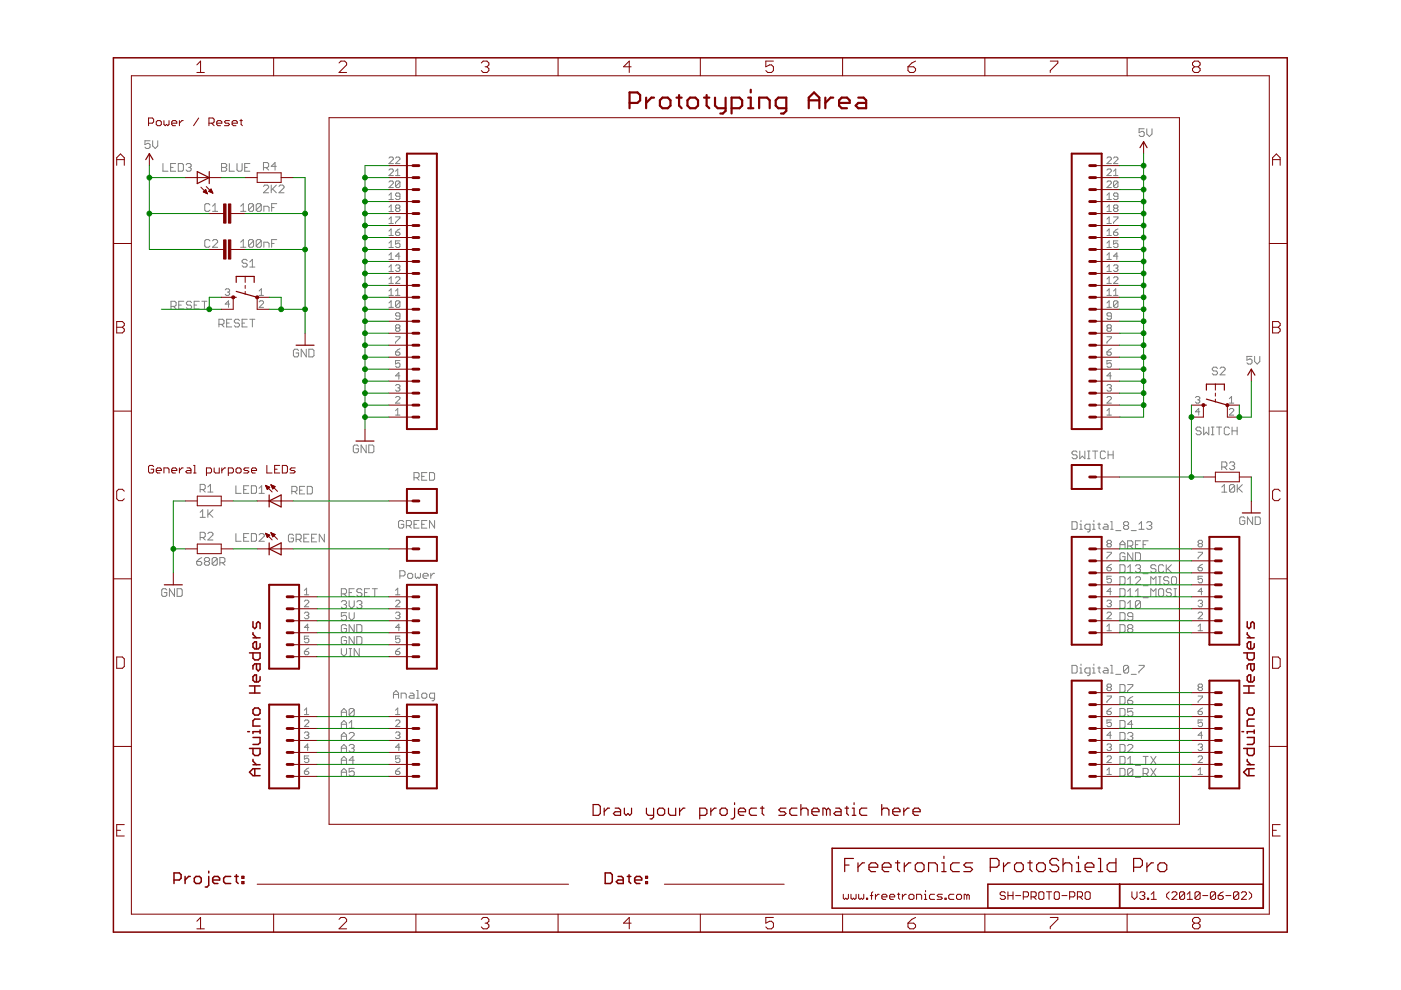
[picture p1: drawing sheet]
<svg xmlns="http://www.w3.org/2000/svg" width="297mm" height="210mm" viewBox="0 0 297 210" stroke-linecap="round" stroke-linejoin="round" font-family="sans-serif">
<g fill="#808080" stroke="#808080" stroke-width=".21">
<path d="M84.8 121v1.6z"/>
<path d="M84.8 121h.8z"/>
<path d="M85.6 121l.3 .3z"/>
<path d="M85.9 121.3v.5z"/>
<path d="M85.9 121.8l-.3 .3z"/>
<path d="M84.8 122.1h.8z"/>
<path d="M86.7 122.6h.5z"/>
<path d="M87.2 122.6l.3-.2z"/>
<path d="M87.5 121.8v.6z"/>
<path d="M87.2 121.6l.3 .2z"/>
<path d="M86.7 121.6h.5z"/>
<path d="M86.7 121.6l-.3 .2z"/>
<path d="M86.4 121.8v.6z"/>
<path d="M86.4 122.4l.3 .2z"/>
<path d="M88.1 121.6v.8z"/>
<path d="M88.1 122.4l.2 .2z"/>
<path d="M88.6 122.4l-.3 .2z"/>
<path d="M88.6 122.4l.3 .2z"/>
<path d="M88.9 122.6l.2-.2z"/>
<path d="M89.1 121.6v.8z"/>
<path d="M90 122.6h.5z"/>
<path d="M89.7 122.4l.3 .2z"/>
<path d="M89.7 121.8v.6z"/>
<path d="M89.7 121.8l.3-.2z"/>
<path d="M90 121.6h.5z"/>
<path d="M90.5 121.6l.3 .2z"/>
<path d="M90.8 121.8v.3z"/>
<path d="M89.7 122.1h1.1z"/>
<path d="M91.3 121.6v1z"/>
<path d="M91.9 121.6l-.6 .5z"/>
<path d="M91.9 121.6h.2z"/>
<path d="M83.4 147v1z"/>
<path d="M84 146.4l-.6 .6z"/>
<path d="M84 146.4l.5 .6z"/>
<path d="M84.5 147v1z"/>
<path d="M83.4 147.2h1.1z"/>
<path d="M85 147v1z"/>
<path d="M85 147h.9z"/>
<path d="M85.9 147l.2 .2z"/>
<path d="M86.1 147.2v.8z"/>
<path d="M87 147h.5z"/>
<path d="M87.5 147l.3 .2z"/>
<path d="M87.8 147.2v.8z"/>
<path d="M87 148h.8z"/>
<path d="M86.7 147.8l.3 .2z"/>
<path d="M87 147.5l-.3 .3z"/>
<path d="M87 147.5h.8z"/>
<path d="M88.3 146.4h.3z"/>
<path d="M88.6 146.4v1.6z"/>
<path d="M88.3 148h.6z"/>
<path d="M89.7 148h.5z"/>
<path d="M90.2 148l.3-.2z"/>
<path d="M90.5 147.2v.6z"/>
<path d="M90.2 147l.3 .2z"/>
<path d="M89.7 147h.5z"/>
<path d="M89.4 147.2l.3-.2z"/>
<path d="M89.4 147.2v.6z"/>
<path d="M89.4 147.8l.3 .2z"/>
<path d="M91.6 148.6h.3z"/>
<path d="M91.9 148.6l.2-.3z"/>
<path d="M92.1 147v1.3z"/>
<path d="M91.3 147h.8z"/>
<path d="M91.1 147.2l.2-.2z"/>
<path d="M91.1 147.2v.6z"/>
<path d="M91.1 147.8l.2 .2z"/>
<path d="M91.3 148h.8z"/>
<path d="M227.3 141.1v1.6z"/>
<path d="M227.3 142.7h.8z"/>
<path d="M228.4 142.4l-.3 .3z"/>
<path d="M228.4 141.4v1z"/>
<path d="M228.1 141.1l.3 .3z"/>
<path d="M227.3 141.1h.8z"/>
<path d="M228.9 141.6h.3z"/>
<path d="M229.2 141.6v1.1z"/>
<path d="M228.9 142.7h.6z"/>
<path d="M229.2 140.8v.3z"/>
<path d="M230.6 143.3h.2z"/>
<path d="M231.1 143l-.3 .3z"/>
<path d="M231.1 141.6v1.4z"/>
<path d="M230.3 141.6h.8z"/>
<path d="M230.3 141.6l-.3 .3z"/>
<path d="M230 141.9v.5z"/>
<path d="M230 142.4l.3 .3z"/>
<path d="M230.3 142.7h.8z"/>
<path d="M231.6 141.6h.3z"/>
<path d="M231.9 141.6v1.1z"/>
<path d="M231.6 142.7h.6z"/>
<path d="M231.9 140.8v.3z"/>
<path d="M233 141.4v1z"/>
<path d="M233 142.4l.3 .3z"/>
<path d="M232.7 141.6h.6z"/>
<path d="M234.1 141.6h.6z"/>
<path d="M234.7 141.6l.2 .3z"/>
<path d="M234.9 141.9v.8z"/>
<path d="M234.1 142.7h.8z"/>
<path d="M233.8 142.4l.3 .3z"/>
<path d="M234.1 142.2l-.3 .2z"/>
<path d="M234.1 142.2h.8z"/>
<path d="M235.5 141.1h.3z"/>
<path d="M235.8 141.1v1.6z"/>
<path d="M235.5 142.7h.5z"/>
<path d="M236.6 143h1.1z"/>
<path d="M238.2 141.4v1z"/>
<path d="M238.2 141.4l.3-.3z"/>
<path d="M238.5 141.1h.5z"/>
<path d="M239 141.1l.3 .3z"/>
<path d="M239.3 141.4v1z"/>
<path d="M239.3 142.4l-.3 .3z"/>
<path d="M238.5 142.7h.5z"/>
<path d="M238.2 142.4l.3 .3z"/>
<path d="M238.2 142.4l1.1-1z"/>
<path d="M239.8 143h1.1z"/>
<path d="M241.5 141.1h1.1z"/>
<path d="M242.6 141.1v.3z"/>
<path d="M241.5 142.4l1.1-1z"/>
<path d="M241.5 142.4v.3z"/>
<path d="M227.3 110.6v1.6z"/>
<path d="M227.3 112.2h.8z"/>
<path d="M228.4 112l-.3 .2z"/>
<path d="M228.4 110.9v1.1z"/>
<path d="M228.1 110.6l.3 .3z"/>
<path d="M227.3 110.6h.8z"/>
<path d="M228.9 111.1h.3z"/>
<path d="M229.2 111.1v1.1z"/>
<path d="M228.9 112.2h.6z"/>
<path d="M229.2 110.3v.3z"/>
<path d="M230.6 112.8h.2z"/>
<path d="M231.1 112.5l-.3 .3z"/>
<path d="M231.1 111.1v1.4z"/>
<path d="M230.3 111.1h.8z"/>
<path d="M230.3 111.1l-.3 .3z"/>
<path d="M230 111.4v.6z"/>
<path d="M230 112l.3 .2z"/>
<path d="M230.3 112.2h.8z"/>
<path d="M231.6 111.1h.3z"/>
<path d="M231.9 111.1v1.1z"/>
<path d="M231.6 112.2h.6z"/>
<path d="M231.9 110.3v.3z"/>
<path d="M233 110.9v1.1z"/>
<path d="M233 112l.3 .2z"/>
<path d="M232.7 111.1h.6z"/>
<path d="M234.1 111.1h.6z"/>
<path d="M234.7 111.1l.2 .3z"/>
<path d="M234.9 111.4v.8z"/>
<path d="M234.1 112.2h.8z"/>
<path d="M233.8 112l.3 .2z"/>
<path d="M234.1 111.7l-.3 .3z"/>
<path d="M234.1 111.7h.8z"/>
<path d="M235.5 110.6h.3z"/>
<path d="M235.8 110.6v1.6z"/>
<path d="M235.5 112.2h.5z"/>
<path d="M236.6 112.5h1.1z"/>
<path d="M238.2 110.9l.3-.3z"/>
<path d="M238.5 110.6h.5z"/>
<path d="M239 110.6l.3 .3z"/>
<path d="M239.3 110.9v.2z"/>
<path d="M239 111.4l.3-.3z"/>
<path d="M239 111.4l.3 .3z"/>
<path d="M239.3 111.7v.3z"/>
<path d="M239 112.2l.3-.2z"/>
<path d="M238.5 112.2h.5z"/>
<path d="M238.2 112l.3 .2z"/>
<path d="M238.2 111.7v.3z"/>
<path d="M238.2 111.7l.3-.3z"/>
<path d="M238.2 111.1l.3 .3z"/>
<path d="M238.2 110.9v.2z"/>
<path d="M238.5 111.4h.5z"/>
<path d="M239.8 112.5h1.1z"/>
<path d="M241.5 111.1l.5-.5z"/>
<path d="M242 110.6v1.6z"/>
<path d="M241.5 112.2h1.1z"/>
<path d="M243.1 110.9l.3-.3z"/>
<path d="M243.4 110.6h.5z"/>
<path d="M243.9 110.6l.3 .3z"/>
<path d="M244.2 110.9v.2z"/>
<path d="M244.2 111.1l-.3 .3z"/>
<path d="M243.6 111.4h.3z"/>
<path d="M243.9 111.4l.3 .3z"/>
<path d="M244.2 111.7v.3z"/>
<path d="M243.9 112.2l.3-.2z"/>
<path d="M243.4 112.2h.5z"/>
<path d="M243.1 112l.3 .2z"/>
<path d="M51 43.7l.6-.5z"/>
<path d="M51.6 43.2v1.6z"/>
<path d="M51 44.8h1.1z"/>
<path d="M52.7 43.5v1z"/>
<path d="M52.7 43.5l.3-.3z"/>
<path d="M53 43.2h.5z"/>
<path d="M53.5 43.2l.3 .3z"/>
<path d="M53.8 43.5v1z"/>
<path d="M53.8 44.5l-.3 .3z"/>
<path d="M53 44.8h.5z"/>
<path d="M52.7 44.5l.3 .3z"/>
<path d="M52.7 44.5l1.1-1z"/>
<path d="M54.3 43.5v1z"/>
<path d="M54.3 43.5l.3-.3z"/>
<path d="M54.6 43.2h.5z"/>
<path d="M55.1 43.2l.3 .3z"/>
<path d="M55.4 43.5v1z"/>
<path d="M55.4 44.5l-.3 .3z"/>
<path d="M54.6 44.8h.5z"/>
<path d="M54.3 44.5l.3 .3z"/>
<path d="M54.3 44.5l1.1-1z"/>
<path d="M55.9 43.7v1.1z"/>
<path d="M55.9 43.7h.9z"/>
<path d="M56.8 43.7l.2 .3z"/>
<path d="M57 44v.8z"/>
<path d="M57.6 43.2v1.6z"/>
<path d="M57.6 43.2h1.1z"/>
<path d="M57.6 44h.5z"/>
<path d="M51 51.4l.6-.6z"/>
<path d="M51.6 50.8v1.6z"/>
<path d="M51 52.4h1.1z"/>
<path d="M52.7 51.1v1.1z"/>
<path d="M52.7 51.1l.3-.3z"/>
<path d="M53 50.8h.5z"/>
<path d="M53.5 50.8l.3 .3z"/>
<path d="M53.8 51.1v1.1z"/>
<path d="M53.8 52.2l-.3 .2z"/>
<path d="M53 52.4h.5z"/>
<path d="M52.7 52.2l.3 .2z"/>
<path d="M52.7 52.2l1.1-1.1z"/>
<path d="M54.3 51.1v1.1z"/>
<path d="M54.3 51.1l.3-.3z"/>
<path d="M54.6 50.8h.5z"/>
<path d="M55.1 50.8l.3 .3z"/>
<path d="M55.4 51.1v1.1z"/>
<path d="M55.4 52.2l-.3 .2z"/>
<path d="M54.6 52.4h.5z"/>
<path d="M54.3 52.2l.3 .2z"/>
<path d="M54.3 52.2l1.1-1.1z"/>
<path d="M55.9 51.4v1z"/>
<path d="M55.9 51.4h.9z"/>
<path d="M56.8 51.4l.2 .2z"/>
<path d="M57 51.6v.8z"/>
<path d="M57.6 50.8v1.6z"/>
<path d="M57.6 50.8h1.1z"/>
<path d="M57.6 51.6h.5z"/>
<path d="M61.9 103.1v1.6z"/>
<path d="M61.9 103.1h.8z"/>
<path d="M62.7 103.1l.3 .3z"/>
<path d="M63 103.4v.5z"/>
<path d="M63 103.9l-.3 .3z"/>
<path d="M61.9 104.2h.8z"/>
<path d="M62.4 104.2l.6 .5z"/>
<path d="M63.5 103.1h1.1z"/>
<path d="M63.5 103.1v1.6z"/>
<path d="M63.5 104.7h1.1z"/>
<path d="M63.5 103.9h.6z"/>
<path d="M65.2 103.1v1.6z"/>
<path d="M65.2 104.7h.8z"/>
<path d="M66 104.7l.2-.2z"/>
<path d="M66.2 103.4v1.1z"/>
<path d="M66 103.1l.2 .3z"/>
<path d="M65.2 103.1h.8z"/>
<path d="M62 113.3l.2 .2z"/>
<path d="M61.4 113.3h.6z"/>
<path d="M61.4 113.3l-.2 .2z"/>
<path d="M61.2 113.5v1.1z"/>
<path d="M61.2 114.6l.2 .3z"/>
<path d="M61.4 114.9h.6z"/>
<path d="M62 114.9l.2-.3z"/>
<path d="M62.2 114.1v.5z"/>
<path d="M61.7 114.1h.5z"/>
<path d="M62.8 113.3v1.6z"/>
<path d="M62.8 113.3h.8z"/>
<path d="M63.6 113.3l.3 .2z"/>
<path d="M63.9 113.5v.6z"/>
<path d="M63.6 114.4l.3-.3z"/>
<path d="M62.8 114.4h.8z"/>
<path d="M63.3 114.4l.6 .5z"/>
<path d="M64.4 113.3h1.1z"/>
<path d="M64.4 113.3v1.6z"/>
<path d="M64.4 114.9h1.1z"/>
<path d="M64.4 114.1h.6z"/>
<path d="M66.1 113.3h1z"/>
<path d="M66.1 113.3v1.6z"/>
<path d="M66.1 114.9h1z"/>
<path d="M66.1 114.1h.5z"/>
<path d="M67.7 113.3v1.6z"/>
<path d="M67.7 113.3l1.1 1.6z"/>
<path d="M68.8 113.3v1.6z"/>
<path d="M42.4 108.6l.6-.5z"/>
<path d="M43 108.1v1.6z"/>
<path d="M42.4 109.7h1.1z"/>
<path d="M44.1 108.1v1.6z"/>
<path d="M44.1 109.2l1-1.1z"/>
<path d="M44.3 108.9l.8 .8z"/>
<path d="M42.2 118.5l.6-.3z"/>
<path d="M42.2 118.5l-.5 .5z"/>
<path d="M41.7 119v.6z"/>
<path d="M41.7 119.6l.3 .2z"/>
<path d="M42 119.8h.5z"/>
<path d="M42.8 119.6l-.3 .2z"/>
<path d="M42.8 119.3v.3z"/>
<path d="M42.5 119l.3 .3z"/>
<path d="M41.7 119h.8z"/>
<path d="M43.3 118.5l.3-.3z"/>
<path d="M43.6 118.2h.6z"/>
<path d="M44.2 118.2l.2 .3z"/>
<path d="M44.4 118.5v.3z"/>
<path d="M44.4 118.8l-.2 .2z"/>
<path d="M44.2 119l.2 .3z"/>
<path d="M44.4 119.3v.3z"/>
<path d="M44.2 119.8l.2-.2z"/>
<path d="M43.6 119.8h.6z"/>
<path d="M43.3 119.6l.3 .2z"/>
<path d="M43.3 119.3v.3z"/>
<path d="M43.3 119.3l.3-.3z"/>
<path d="M43.3 118.8l.3 .2z"/>
<path d="M43.3 118.5v.3z"/>
<path d="M43.6 119h.6z"/>
<path d="M45 118.5v1.1z"/>
<path d="M45 118.5l.3-.3z"/>
<path d="M45.3 118.2h.5z"/>
<path d="M45.8 118.2l.3 .3z"/>
<path d="M46.1 118.5v1.1z"/>
<path d="M46.1 119.6l-.3 .2z"/>
<path d="M45.3 119.8h.5z"/>
<path d="M45 119.6l.3 .2z"/>
<path d="M45 119.6l1.1-1.1z"/>
<path d="M46.6 118.2v1.6z"/>
<path d="M46.6 118.2h.8z"/>
<path d="M47.4 118.2l.3 .3z"/>
<path d="M47.7 118.5v.5z"/>
<path d="M47.7 119l-.3 .3z"/>
<path d="M46.6 119.3h.8z"/>
<path d="M47.2 119.3l.5 .5z"/>
<path d="M259 103.3l.6-.6z"/>
<path d="M259.6 102.7v1.7z"/>
<path d="M259 104.4h1.1z"/>
<path d="M260.7 103v1.1z"/>
<path d="M260.7 103l.2-.3z"/>
<path d="M260.9 102.7h.6z"/>
<path d="M261.5 102.7l.3 .3z"/>
<path d="M261.8 103v1.1z"/>
<path d="M261.5 104.4l.3-.3z"/>
<path d="M260.9 104.4h.6z"/>
<path d="M260.7 104.1l.2 .3z"/>
<path d="M261.8 103l-1.1 1.1z"/>
<path d="M262.3 102.7v1.7z"/>
<path d="M263.4 102.7l-1.1 1.1z"/>
<path d="M262.6 103.5l.8 .9z"/>
<path d="M46.4 67.7v1.6z"/>
<path d="M46.4 67.7h.8z"/>
<path d="M47.2 67.7l.3 .3z"/>
<path d="M47.5 68v.5z"/>
<path d="M47.2 68.8l.3-.3z"/>
<path d="M46.4 68.8h.8z"/>
<path d="M46.9 68.8l.6 .5z"/>
<path d="M48 67.7h1.1z"/>
<path d="M48 67.7v1.6z"/>
<path d="M48 69.3h1.1z"/>
<path d="M48 68.5h.6z"/>
<path d="M50.5 67.7l.3 .3z"/>
<path d="M50 67.7h.5z"/>
<path d="M50 67.7l-.3 .3z"/>
<path d="M49.7 68v.2z"/>
<path d="M49.7 68.2l.3 .3z"/>
<path d="M50 68.5h.5z"/>
<path d="M50.5 68.5l.3 .3z"/>
<path d="M50.8 68.8v.2z"/>
<path d="M50.5 69.3l.3-.3z"/>
<path d="M50 69.3h.5z"/>
<path d="M49.7 69l.3 .3z"/>
<path d="M51.3 67.7h1.1z"/>
<path d="M51.3 67.7v1.6z"/>
<path d="M51.3 69.3h1.1z"/>
<path d="M51.3 68.5h.6z"/>
<path d="M53.5 67.7v1.6z"/>
<path d="M53 67.7h1z"/>
<path d="M254.4 90.6l.3 .2z"/>
<path d="M253.9 90.6h.5z"/>
<path d="M253.9 90.6l-.3 .2z"/>
<path d="M253.6 90.8v.3z"/>
<path d="M253.6 91.1l.3 .3z"/>
<path d="M253.9 91.4h.5z"/>
<path d="M254.4 91.4l.3 .2z"/>
<path d="M254.7 91.6v.3z"/>
<path d="M254.7 91.9l-.3 .3z"/>
<path d="M253.9 92.2h.5z"/>
<path d="M253.6 91.9l.3 .3z"/>
<path d="M255.2 90.6v1.6z"/>
<path d="M255.2 92.2l.6-.6z"/>
<path d="M255.8 91.6l.5 .6z"/>
<path d="M256.3 90.6v1.6z"/>
<path d="M256.8 92.2h.6z"/>
<path d="M257.1 90.6v1.6z"/>
<path d="M256.8 90.6h.6z"/>
<path d="M258.5 90.6v1.6z"/>
<path d="M257.9 90.6h1.1z"/>
<path d="M260.4 90.6l.3 .2z"/>
<path d="M259.8 90.6h.6z"/>
<path d="M259.8 90.6l-.2 .2z"/>
<path d="M259.6 90.8v1.1z"/>
<path d="M259.6 91.9l.2 .3z"/>
<path d="M259.8 92.2h.6z"/>
<path d="M260.4 92.2l.3-.3z"/>
<path d="M261.2 90.6v1.6z"/>
<path d="M261.2 91.4h1.1z"/>
<path d="M262.3 90.6v1.6z"/>
<path d="M30.7 29.8h1.1z"/>
<path d="M30.7 29.8v.9z"/>
<path d="M30.7 30.7l.6-.3z"/>
<path d="M31.3 30.4h.2z"/>
<path d="M31.5 30.4l.3 .3z"/>
<path d="M31.8 30.7v.5z"/>
<path d="M31.8 31.2l-.3 .3z"/>
<path d="M31 31.5h.5z"/>
<path d="M30.7 31.2l.3 .3z"/>
<path d="M32.4 29.8v1.1z"/>
<path d="M32.4 30.9l.5 .6z"/>
<path d="M32.9 31.5l.5-.6z"/>
<path d="M33.4 29.8v1.1z"/>
<path d="M241.5 27.3h1.1z"/>
<path d="M241.5 27.3v.8z"/>
<path d="M241.5 28.1l.6-.2z"/>
<path d="M242.1 27.9h.2z"/>
<path d="M242.3 27.9l.3 .2z"/>
<path d="M242.6 28.1v.6z"/>
<path d="M242.6 28.7l-.3 .2z"/>
<path d="M241.8 28.9h.5z"/>
<path d="M241.5 28.7l.3 .2z"/>
<path d="M243.1 27.3v1.1z"/>
<path d="M243.1 28.4l.6 .5z"/>
<path d="M243.7 28.9l.5-.5z"/>
<path d="M244.2 27.3v1.1z"/>
<path d="M35.1 124.8l.3 .3z"/>
<path d="M34.5 124.8h.6z"/>
<path d="M34.5 124.8l-.2 .3z"/>
<path d="M34.3 125.1v1.1z"/>
<path d="M34.3 126.2l.2 .2z"/>
<path d="M34.5 126.4h.6z"/>
<path d="M35.4 126.2l-.3 .2z"/>
<path d="M35.4 125.6v.6z"/>
<path d="M34.8 125.6h.6z"/>
<path d="M35.9 124.8v1.6z"/>
<path d="M35.9 124.8l1.1 1.6z"/>
<path d="M37 124.8v1.6z"/>
<path d="M37.5 124.8v1.6z"/>
<path d="M37.5 126.4h.9z"/>
<path d="M38.6 126.2l-.2 .2z"/>
<path d="M38.6 125.1v1.1z"/>
<path d="M38.4 124.8l.2 .3z"/>
<path d="M37.5 124.8h.9z"/>
<path d="M75.7 94.4l.3 .2z"/>
<path d="M75.2 94.4h.5z"/>
<path d="M74.9 94.6l.3-.2z"/>
<path d="M74.9 94.6v1.1z"/>
<path d="M74.9 95.7l.3 .3z"/>
<path d="M75.2 96h.5z"/>
<path d="M76 95.7l-.3 .3z"/>
<path d="M76 95.2v.5z"/>
<path d="M75.5 95.2h.5z"/>
<path d="M76.6 94.4v1.6z"/>
<path d="M76.6 94.4l1 1.6z"/>
<path d="M77.6 94.4v1.6z"/>
<path d="M78.2 94.4v1.6z"/>
<path d="M78.2 96h.8z"/>
<path d="M79 96l.3-.3z"/>
<path d="M79.3 94.6v1.1z"/>
<path d="M79 94.4l.3 .2z"/>
<path d="M78.2 94.4h.8z"/>
<path d="M228.1 95.6l.3 .3z"/>
<path d="M227.6 95.6h.5z"/>
<path d="M227.3 95.9l.3-.3z"/>
<path d="M227.3 95.9v.3z"/>
<path d="M227.3 96.2l.3 .2z"/>
<path d="M227.6 96.4h.5z"/>
<path d="M228.1 96.4l.3 .3z"/>
<path d="M228.4 96.7v.3z"/>
<path d="M228.4 97l-.3 .3z"/>
<path d="M227.6 97.3h.5z"/>
<path d="M227.3 97l.3 .3z"/>
<path d="M228.9 95.6v1.7z"/>
<path d="M229.5 96.7l-.6 .6z"/>
<path d="M229.5 96.7l.5 .6z"/>
<path d="M230 95.6v1.7z"/>
<path d="M230.6 97.3h.5z"/>
<path d="M230.8 95.6v1.7z"/>
<path d="M230.6 95.6h.5z"/>
<path d="M232.2 95.6v1.7z"/>
<path d="M231.6 95.6h1.1z"/>
<path d="M234.1 95.6l.3 .3z"/>
<path d="M233.6 95.6h.5z"/>
<path d="M233.3 95.9l.3-.3z"/>
<path d="M233.3 95.9v1.1z"/>
<path d="M233.3 97l.3 .3z"/>
<path d="M233.6 97.3h.5z"/>
<path d="M234.1 97.3l.3-.3z"/>
<path d="M234.9 95.6v1.7z"/>
<path d="M234.9 96.4h1.1z"/>
<path d="M236 95.6v1.7z"/>
<path d="M47 34.7v1.6z"/>
<path d="M47 34.7h.8z"/>
<path d="M47.8 34.7l.3 .2z"/>
<path d="M48.1 34.9v.3z"/>
<path d="M48.1 35.2l-.3 .3z"/>
<path d="M47.8 35.5l.3 .3z"/>
<path d="M48.1 35.8v.2z"/>
<path d="M47.8 36.3l.3-.3z"/>
<path d="M47 36.3h.8z"/>
<path d="M47 35.5h.8z"/>
<path d="M48.6 34.7v1.6z"/>
<path d="M48.6 36.3h1.1z"/>
<path d="M50.2 34.7v1.3z"/>
<path d="M50.2 36l.3 .3z"/>
<path d="M50.5 36.3h.6z"/>
<path d="M51.3 36l-.2 .3z"/>
<path d="M51.3 34.7v1.3z"/>
<path d="M51.9 34.7h1.1z"/>
<path d="M51.9 34.7v1.6z"/>
<path d="M51.9 36.3h1.1z"/>
<path d="M51.9 35.5h.5z"/>
<path d="M55.9 40.9h1.1z"/>
<path d="M55.9 40.9l1.1-1.1z"/>
<path d="M57 39.5v.3z"/>
<path d="M56.7 39.2l.3 .3z"/>
<path d="M56.1 39.2h.6z"/>
<path d="M55.9 39.5l.2-.3z"/>
<path d="M57.5 39.2v1.7z"/>
<path d="M58.6 39.2l-1.1 1.1z"/>
<path d="M57.8 40.1l.8 .8z"/>
<path d="M59.1 40.9h1.1z"/>
<path d="M59.1 40.9l1.1-1.1z"/>
<path d="M60.2 39.5v.3z"/>
<path d="M59.9 39.2l.3 .3z"/>
<path d="M59.4 39.2h.5z"/>
<path d="M59.1 39.5l.3-.3z"/>
<path d="M263.7 109.6l.2 .3z"/>
<path d="M263.1 109.6h.6z"/>
<path d="M262.8 109.9l.3-.3z"/>
<path d="M262.8 109.9v1.1z"/>
<path d="M262.8 111l.3 .2z"/>
<path d="M263.1 111.2h.6z"/>
<path d="M263.7 111.2l.2-.2z"/>
<path d="M263.9 110.4v.6z"/>
<path d="M263.4 110.4h.5z"/>
<path d="M264.5 109.6v1.6z"/>
<path d="M264.5 109.6l1.1 1.6z"/>
<path d="M265.6 109.6v1.6z"/>
<path d="M266.1 109.6v1.6z"/>
<path d="M266.1 111.2h.8z"/>
<path d="M266.9 111.2l.3-.2z"/>
<path d="M267.2 109.9v1.1z"/>
<path d="M266.9 109.6l.3 .3z"/>
<path d="M266.1 109.6h.8z"/>
<path d="M63 74l.3 .3z"/>
<path d="M62.5 74h.5z"/>
<path d="M62.5 74l-.3 .3z"/>
<path d="M62.2 74.3v1.1z"/>
<path d="M62.2 75.4l.3 .3z"/>
<path d="M62.5 75.7h.5z"/>
<path d="M63 75.7l.3-.3z"/>
<path d="M63.3 74.8v.6z"/>
<path d="M62.8 74.8h.5z"/>
<path d="M63.9 74v1.7z"/>
<path d="M63.9 74l1 1.7z"/>
<path d="M64.9 74v1.7z"/>
<path d="M65.5 74v1.7z"/>
<path d="M65.5 75.7h.8z"/>
<path d="M66.3 75.7l.3-.3z"/>
<path d="M66.6 74.3v1.1z"/>
<path d="M66.3 74l.3 .3z"/>
<path d="M65.5 74h.8z"/>
<path d="M264.4 75.6h1.1z"/>
<path d="M264.4 75.6v.8z"/>
<path d="M264.4 76.4l.5-.3z"/>
<path d="M264.9 76.1h.3z"/>
<path d="M265.2 76.1l.3 .3z"/>
<path d="M265.5 76.4v.5z"/>
<path d="M265.5 76.9l-.3 .3z"/>
<path d="M264.6 77.2h.6z"/>
<path d="M264.4 76.9l.2 .3z"/>
<path d="M266 75.6v1z"/>
<path d="M266 76.6l.6 .6z"/>
<path d="M266.6 77.2l.5-.6z"/>
<path d="M267.1 75.6v1z"/>
<path d="M64.5 125.2l.5-.5z"/>
<path d="M65 124.7v1.4z"/>
<path d="M64.5 126.1h1z"/>
<path d="M64.5 128.7h1z"/>
<path d="M64.5 128.7l1-1z"/>
<path d="M65.5 127.5v.2z"/>
<path d="M65.2 127.3l.3 .2z"/>
<path d="M64.8 127.3h.4z"/>
<path d="M64.8 127.3l-.3 .2z"/>
<path d="M64.8 129.8l-.3 .2z"/>
<path d="M64.8 129.8h.4z"/>
<path d="M65.2 129.8l.3 .2z"/>
<path d="M65.5 130v.3z"/>
<path d="M65.5 130.3l-.3 .2z"/>
<path d="M65 130.5h.2z"/>
<path d="M65.2 130.5l.3 .2z"/>
<path d="M65.5 130.7v.3z"/>
<path d="M65.2 131.2l.3-.2z"/>
<path d="M64.8 131.2h.4z"/>
<path d="M64.5 131l.3 .2z"/>
<path d="M65.2 132.3v1.4z"/>
<path d="M65.2 132.3l-.7 .7z"/>
<path d="M64.5 133h1z"/>
<path d="M64.5 134.9h1z"/>
<path d="M64.5 134.9v.7z"/>
<path d="M64.5 135.6l.5-.3z"/>
<path d="M65 135.3h.2z"/>
<path d="M65.2 135.3l.3 .3z"/>
<path d="M65.5 135.6v.4z"/>
<path d="M65.2 136.3l.3-.3z"/>
<path d="M64.8 136.3h.4z"/>
<path d="M64.5 136l.3 .3z"/>
<path d="M65 137.6l.5-.2z"/>
<path d="M65 137.6l-.5 .5z"/>
<path d="M64.5 138.1v.5z"/>
<path d="M64.5 138.6l.3 .2z"/>
<path d="M64.8 138.8h.4z"/>
<path d="M65.2 138.8l.3-.2z"/>
<path d="M65.5 138.3v.3z"/>
<path d="M65.2 138.1l.3 .2z"/>
<path d="M64.5 138.1h.7z"/>
<path d="M64.5 150.6l.5-.5z"/>
<path d="M65 150.1v1.4z"/>
<path d="M64.5 151.5h1z"/>
<path d="M64.5 154.1h1z"/>
<path d="M64.5 154.1l1-1z"/>
<path d="M65.5 152.9v.2z"/>
<path d="M65.2 152.7l.3 .2z"/>
<path d="M64.8 152.7h.4z"/>
<path d="M64.8 152.7l-.3 .2z"/>
<path d="M64.8 155.2l-.3 .2z"/>
<path d="M64.8 155.2h.4z"/>
<path d="M65.2 155.2l.3 .2z"/>
<path d="M65.5 155.4v.3z"/>
<path d="M65.5 155.7l-.3 .2z"/>
<path d="M65 155.9h.2z"/>
<path d="M65.2 155.9l.3 .2z"/>
<path d="M65.5 156.1v.3z"/>
<path d="M65.2 156.6l.3-.2z"/>
<path d="M64.8 156.6h.4z"/>
<path d="M64.5 156.4l.3 .2z"/>
<path d="M65.2 157.7v1.4z"/>
<path d="M65.2 157.7l-.7 .7z"/>
<path d="M64.5 158.4h1z"/>
<path d="M64.5 160.3h1z"/>
<path d="M64.5 160.3v.7z"/>
<path d="M64.5 161l.5-.3z"/>
<path d="M65 160.7h.2z"/>
<path d="M65.2 160.7l.3 .3z"/>
<path d="M65.5 161v.4z"/>
<path d="M65.2 161.7l.3-.3z"/>
<path d="M64.8 161.7h.4z"/>
<path d="M64.5 161.4l.3 .3z"/>
<path d="M65 163l.5-.2z"/>
<path d="M65 163l-.5 .5z"/>
<path d="M64.5 163.5v.5z"/>
<path d="M64.5 164l.3 .2z"/>
<path d="M64.8 164.2h.4z"/>
<path d="M65.2 164.2l.3-.2z"/>
<path d="M65.5 163.7v.3z"/>
<path d="M65.2 163.5l.3 .2z"/>
<path d="M64.5 163.5h.7z"/>
<path d="M83.9 125.2l.4-.5z"/>
<path d="M84.3 124.7v1.4z"/>
<path d="M83.9 126.1h.9z"/>
<path d="M83.9 128.7h.9z"/>
<path d="M83.9 128.7l.9-1z"/>
<path d="M84.8 127.5v.2z"/>
<path d="M84.6 127.3l.2 .2z"/>
<path d="M84.1 127.3h.5z"/>
<path d="M84.1 127.3l-.2 .2z"/>
<path d="M84.1 129.8l-.2 .2z"/>
<path d="M84.1 129.8h.5z"/>
<path d="M84.6 129.8l.2 .2z"/>
<path d="M84.8 130v.3z"/>
<path d="M84.8 130.3l-.2 .2z"/>
<path d="M84.3 130.5h.3z"/>
<path d="M84.6 130.5l.2 .2z"/>
<path d="M84.8 130.7v.3z"/>
<path d="M84.6 131.2l.2-.2z"/>
<path d="M84.1 131.2h.5z"/>
<path d="M83.9 131l.2 .2z"/>
<path d="M84.6 132.3v1.4z"/>
<path d="M84.6 132.3l-.7 .7z"/>
<path d="M83.9 133h.9z"/>
<path d="M83.9 134.9h.9z"/>
<path d="M83.9 134.9v.7z"/>
<path d="M83.9 135.6l.4-.3z"/>
<path d="M84.3 135.3h.3z"/>
<path d="M84.6 135.3l.2 .3z"/>
<path d="M84.8 135.6v.4z"/>
<path d="M84.6 136.3l.2-.3z"/>
<path d="M84.1 136.3h.5z"/>
<path d="M83.9 136l.2 .3z"/>
<path d="M84.3 137.6l.5-.2z"/>
<path d="M84.3 137.6l-.4 .5z"/>
<path d="M83.9 138.1v.5z"/>
<path d="M83.9 138.6l.2 .2z"/>
<path d="M84.1 138.8h.5z"/>
<path d="M84.6 138.8l.2-.2z"/>
<path d="M84.8 138.3v.3z"/>
<path d="M84.6 138.1l.2 .2z"/>
<path d="M83.9 138.1h.7z"/>
<path d="M83.9 150.6l.4-.5z"/>
<path d="M84.3 150.1v1.4z"/>
<path d="M83.9 151.5h.9z"/>
<path d="M83.9 154.1h.9z"/>
<path d="M83.9 154.1l.9-1z"/>
<path d="M84.8 152.9v.2z"/>
<path d="M84.6 152.7l.2 .2z"/>
<path d="M84.1 152.7h.5z"/>
<path d="M84.1 152.7l-.2 .2z"/>
<path d="M84.1 155.2l-.2 .2z"/>
<path d="M84.1 155.2h.5z"/>
<path d="M84.6 155.2l.2 .2z"/>
<path d="M84.8 155.4v.3z"/>
<path d="M84.8 155.7l-.2 .2z"/>
<path d="M84.3 155.9h.3z"/>
<path d="M84.6 155.9l.2 .2z"/>
<path d="M84.8 156.1v.3z"/>
<path d="M84.6 156.6l.2-.2z"/>
<path d="M84.1 156.6h.5z"/>
<path d="M83.9 156.4l.2 .2z"/>
<path d="M84.6 157.7v1.4z"/>
<path d="M84.6 157.7l-.7 .7z"/>
<path d="M83.9 158.4h.9z"/>
<path d="M83.9 160.3h.9z"/>
<path d="M83.9 160.3v.7z"/>
<path d="M83.9 161l.4-.3z"/>
<path d="M84.3 160.7h.3z"/>
<path d="M84.6 160.7l.2 .3z"/>
<path d="M84.8 161v.4z"/>
<path d="M84.6 161.7l.2-.3z"/>
<path d="M84.1 161.7h.5z"/>
<path d="M83.9 161.4l.2 .3z"/>
<path d="M84.3 163l.5-.2z"/>
<path d="M84.3 163l-.4 .5z"/>
<path d="M83.9 163.5v.5z"/>
<path d="M83.9 164l.2 .2z"/>
<path d="M84.1 164.2h.5z"/>
<path d="M84.6 164.2l.2-.2z"/>
<path d="M84.8 163.7v.3z"/>
<path d="M84.6 163.5l.2 .2z"/>
<path d="M83.9 163.5h.7z"/>
<path d="M254 163.3l.5-.5z"/>
<path d="M254.5 162.8v1.4z"/>
<path d="M254 164.2h1z"/>
<path d="M254 161.7h1z"/>
<path d="M254 161.7l1-1z"/>
<path d="M255 160.5v.2z"/>
<path d="M254.7 160.3l.3 .2z"/>
<path d="M254.3 160.3h.4z"/>
<path d="M254.3 160.3l-.3 .2z"/>
<path d="M254.3 157.7l-.3 .3z"/>
<path d="M254.3 157.7h.4z"/>
<path d="M254.7 157.7l.3 .3z"/>
<path d="M255 158v.2z"/>
<path d="M255 158.2l-.3 .2z"/>
<path d="M254.5 158.4h.2z"/>
<path d="M254.7 158.4l.3 .3z"/>
<path d="M255 158.7v.2z"/>
<path d="M254.7 159.1l.3-.2z"/>
<path d="M254.3 159.1h.4z"/>
<path d="M254 158.9l.3 .2z"/>
<path d="M254.7 155.2v1.4z"/>
<path d="M254.7 155.2l-.7 .7z"/>
<path d="M254 155.9h1z"/>
<path d="M254 152.7h1z"/>
<path d="M254 152.7v.7z"/>
<path d="M254 153.4l.5-.3z"/>
<path d="M254.5 153.1h.2z"/>
<path d="M254.7 153.1l.3 .3z"/>
<path d="M255 153.4v.4z"/>
<path d="M254.7 154.1l.3-.3z"/>
<path d="M254.3 154.1h.4z"/>
<path d="M254 153.8l.3 .3z"/>
<path d="M254.5 150.3l.5-.2z"/>
<path d="M254.5 150.3l-.5 .5z"/>
<path d="M254 150.8v.5z"/>
<path d="M254 151.3l.3 .2z"/>
<path d="M254.3 151.5h.4z"/>
<path d="M254.7 151.5l.3-.2z"/>
<path d="M255 151v.3z"/>
<path d="M254.7 150.8l.3 .2z"/>
<path d="M254 150.8h.7z"/>
<path d="M254 147.6h1z"/>
<path d="M255 147.6v.2z"/>
<path d="M255 147.8l-1 .9z"/>
<path d="M254 148.7v.3z"/>
<path d="M254.3 145l-.3 .3z"/>
<path d="M254.3 145h.4z"/>
<path d="M254.7 145l.3 .3z"/>
<path d="M255 145.3v.2z"/>
<path d="M255 145.5l-.3 .2z"/>
<path d="M254.7 145.7l.3 .3z"/>
<path d="M255 146v.2z"/>
<path d="M254.7 146.4l.3-.2z"/>
<path d="M254.3 146.4h.4z"/>
<path d="M254 146.2l.3 .2z"/>
<path d="M254 146v.2z"/>
<path d="M254 146l.3-.3z"/>
<path d="M254 145.5l.3 .2z"/>
<path d="M254 145.3v.2z"/>
<path d="M254.3 145.7h.4z"/>
<path d="M254 132.8l.5-.5z"/>
<path d="M254.5 132.3v1.4z"/>
<path d="M254 133.7h1z"/>
<path d="M254 131.2h1z"/>
<path d="M254 131.2l1-.9z"/>
<path d="M255 130v.3z"/>
<path d="M254.7 129.8l.3 .2z"/>
<path d="M254.3 129.8h.4z"/>
<path d="M254.3 129.8l-.3 .2z"/>
<path d="M254.3 127.3l-.3 .2z"/>
<path d="M254.3 127.3h.4z"/>
<path d="M254.7 127.3l.3 .2z"/>
<path d="M255 127.5v.2z"/>
<path d="M255 127.7l-.3 .3z"/>
<path d="M254.5 128h.2z"/>
<path d="M254.7 128l.3 .2z"/>
<path d="M255 128.2v.2z"/>
<path d="M254.7 128.7l.3-.3z"/>
<path d="M254.3 128.7h.4z"/>
<path d="M254 128.4l.3 .3z"/>
<path d="M254.7 124.7v1.4z"/>
<path d="M254.7 124.7l-.7 .7z"/>
<path d="M254 125.4h1z"/>
<path d="M254 122.2h1z"/>
<path d="M254 122.2v.7z"/>
<path d="M254 122.9l.5-.3z"/>
<path d="M254.5 122.6h.2z"/>
<path d="M254.7 122.6l.3 .3z"/>
<path d="M255 122.9v.4z"/>
<path d="M255 123.3l-.3 .3z"/>
<path d="M254.3 123.6h.4z"/>
<path d="M254 123.3l.3 .3z"/>
<path d="M254.5 119.9l.5-.3z"/>
<path d="M254.5 119.9l-.5 .4z"/>
<path d="M254 120.3v.5z"/>
<path d="M254 120.8l.3 .2z"/>
<path d="M254.3 121h.4z"/>
<path d="M254.7 121l.3-.2z"/>
<path d="M255 120.6v.2z"/>
<path d="M254.7 120.3l.3 .3z"/>
<path d="M254 120.3h.7z"/>
<path d="M254 117.1h1z"/>
<path d="M255 117.1v.2z"/>
<path d="M255 117.3l-1 1z"/>
<path d="M254 118.3v.2z"/>
<path d="M254.3 114.6l-.3 .2z"/>
<path d="M254.3 114.6h.4z"/>
<path d="M254.7 114.6l.3 .2z"/>
<path d="M255 114.8v.2z"/>
<path d="M255 115l-.3 .3z"/>
<path d="M254.7 115.3l.3 .2z"/>
<path d="M255 115.5v.2z"/>
<path d="M254.7 116l.3-.3z"/>
<path d="M254.3 116h.4z"/>
<path d="M254 115.7l.3 .3z"/>
<path d="M254 115.5v.2z"/>
<path d="M254.3 115.3l-.3 .2z"/>
<path d="M254 115l.3 .3z"/>
<path d="M254 114.8v.2z"/>
<path d="M254.3 115.3h.4z"/>
<path d="M234.7 132.8l.5-.5z"/>
<path d="M235.2 132.3v1.4z"/>
<path d="M234.7 133.7h.9z"/>
<path d="M234.7 131.2h.9z"/>
<path d="M234.7 131.2l.9-.9z"/>
<path d="M235.6 130v.3z"/>
<path d="M235.4 129.8l.2 .2z"/>
<path d="M234.9 129.8h.5z"/>
<path d="M234.9 129.8l-.2 .2z"/>
<path d="M234.7 127.5l.2-.2z"/>
<path d="M234.9 127.3h.5z"/>
<path d="M235.4 127.3l.2 .2z"/>
<path d="M235.6 127.5v.2z"/>
<path d="M235.6 127.7l-.2 .3z"/>
<path d="M235.2 128h.2z"/>
<path d="M235.4 128l.2 .2z"/>
<path d="M235.6 128.2v.2z"/>
<path d="M235.4 128.7l.2-.3z"/>
<path d="M234.9 128.7h.5z"/>
<path d="M234.7 128.4l.2 .3z"/>
<path d="M235.4 124.7v1.4z"/>
<path d="M235.4 124.7l-.7 .7z"/>
<path d="M234.7 125.4h.9z"/>
<path d="M234.7 122.2h.9z"/>
<path d="M234.7 122.2v.7z"/>
<path d="M234.7 122.9l.5-.3z"/>
<path d="M235.2 122.6h.2z"/>
<path d="M235.4 122.6l.2 .3z"/>
<path d="M235.6 122.9v.4z"/>
<path d="M235.6 123.3l-.2 .3z"/>
<path d="M234.9 123.6h.5z"/>
<path d="M234.7 123.3l.2 .3z"/>
<path d="M235.2 119.9l.4-.3z"/>
<path d="M235.2 119.9l-.5 .4z"/>
<path d="M234.7 120.3v.5z"/>
<path d="M234.7 120.8l.2 .2z"/>
<path d="M234.9 121h.5z"/>
<path d="M235.4 121l.2-.2z"/>
<path d="M235.6 120.6v.2z"/>
<path d="M235.4 120.3l.2 .3z"/>
<path d="M234.7 120.3h.7z"/>
<path d="M234.7 117.1h.9z"/>
<path d="M235.6 117.1v.2z"/>
<path d="M235.6 117.3l-.9 1z"/>
<path d="M234.7 118.3v.2z"/>
<path d="M234.7 114.8l.2-.2z"/>
<path d="M234.9 114.6h.5z"/>
<path d="M235.4 114.6l.2 .2z"/>
<path d="M235.6 114.8v.2z"/>
<path d="M235.6 115l-.2 .3z"/>
<path d="M235.4 115.3l.2 .2z"/>
<path d="M235.6 115.5v.2z"/>
<path d="M235.4 116l.2-.3z"/>
<path d="M234.9 116h.5z"/>
<path d="M234.7 115.7l.2 .3z"/>
<path d="M234.7 115.5v.2z"/>
<path d="M234.7 115.5l.2-.2z"/>
<path d="M234.7 115l.2 .3z"/>
<path d="M234.7 114.8v.2z"/>
<path d="M234.9 115.3h.5z"/>
<path d="M234.7 163.3l.5-.5z"/>
<path d="M235.2 162.8v1.4z"/>
<path d="M234.7 164.2h.9z"/>
<path d="M234.7 161.7h.9z"/>
<path d="M234.7 161.7l.9-1z"/>
<path d="M235.6 160.5v.2z"/>
<path d="M235.4 160.3l.2 .2z"/>
<path d="M234.9 160.3h.5z"/>
<path d="M234.9 160.3l-.2 .2z"/>
<path d="M234.7 158l.2-.3z"/>
<path d="M234.9 157.7h.5z"/>
<path d="M235.4 157.7l.2 .3z"/>
<path d="M235.6 158v.2z"/>
<path d="M235.6 158.2l-.2 .2z"/>
<path d="M235.2 158.4h.2z"/>
<path d="M235.4 158.4l.2 .3z"/>
<path d="M235.6 158.7v.2z"/>
<path d="M235.4 159.1l.2-.2z"/>
<path d="M234.9 159.1h.5z"/>
<path d="M234.7 158.9l.2 .2z"/>
<path d="M235.4 155.2v1.4z"/>
<path d="M235.4 155.2l-.7 .7z"/>
<path d="M234.7 155.9h.9z"/>
<path d="M234.7 152.7h.9z"/>
<path d="M234.7 152.7v.7z"/>
<path d="M234.7 153.4l.5-.3z"/>
<path d="M235.2 153.1h.2z"/>
<path d="M235.4 153.1l.2 .3z"/>
<path d="M235.6 153.4v.4z"/>
<path d="M235.4 154.1l.2-.3z"/>
<path d="M234.9 154.1h.5z"/>
<path d="M234.7 153.8l.2 .3z"/>
<path d="M235.2 150.3l.4-.2z"/>
<path d="M235.2 150.3l-.5 .5z"/>
<path d="M234.7 150.8v.5z"/>
<path d="M234.7 151.3l.2 .2z"/>
<path d="M234.9 151.5h.5z"/>
<path d="M235.4 151.5l.2-.2z"/>
<path d="M235.6 151v.3z"/>
<path d="M235.4 150.8l.2 .2z"/>
<path d="M234.7 150.8h.7z"/>
<path d="M234.7 147.6h.9z"/>
<path d="M235.6 147.6v.2z"/>
<path d="M235.6 147.8l-.9 .9z"/>
<path d="M234.7 148.7v.3z"/>
<path d="M234.7 145.3l.2-.3z"/>
<path d="M234.9 145h.5z"/>
<path d="M235.4 145l.2 .3z"/>
<path d="M235.6 145.3v.2z"/>
<path d="M235.6 145.5l-.2 .2z"/>
<path d="M235.4 145.7l.2 .3z"/>
<path d="M235.6 146v.2z"/>
<path d="M235.4 146.4l.2-.2z"/>
<path d="M234.9 146.4h.5z"/>
<path d="M234.7 146.2l.2 .2z"/>
<path d="M234.7 146v.2z"/>
<path d="M234.7 146l.2-.3z"/>
<path d="M234.7 145.5l.2 .2z"/>
<path d="M234.7 145.3v.2z"/>
<path d="M234.9 145.7h.5z"/>
<path d="M44.2 43.2l.3 .3z"/>
<path d="M43.7 43.2h.5z"/>
<path d="M43.7 43.2l-.3 .3z"/>
<path d="M43.4 43.5v1z"/>
<path d="M43.4 44.5l.3 .3z"/>
<path d="M43.7 44.8h.5z"/>
<path d="M44.2 44.8l.3-.3z"/>
<path d="M45.6 43.2l-.5 .5z"/>
<path d="M45.6 43.2v1.6z"/>
<path d="M45.1 44.8h1z"/>
<path d="M44.2 50.8l.3 .3z"/>
<path d="M43.7 50.8h.5z"/>
<path d="M43.7 50.8l-.3 .3z"/>
<path d="M43.4 51.1v1.1z"/>
<path d="M43.4 52.2l.3 .2z"/>
<path d="M43.7 52.4h.5z"/>
<path d="M44.2 52.4l.3-.2z"/>
<path d="M45.1 52.4h1z"/>
<path d="M45.1 52.4l1-1z"/>
<path d="M46.1 51.1v.3z"/>
<path d="M45.9 50.8l.2 .3z"/>
<path d="M45.3 50.8h.6z"/>
<path d="M45.3 50.8l-.2 .3z"/>
<path d="M50 103v1.6z"/>
<path d="M50 104.6h1.1z"/>
<path d="M51.7 103h1z"/>
<path d="M51.7 103v1.6z"/>
<path d="M51.7 104.6h1z"/>
<path d="M51.7 103.8h.5z"/>
<path d="M53.3 103v1.6z"/>
<path d="M53.3 104.6h.8z"/>
<path d="M54.1 104.6l.3-.2z"/>
<path d="M54.4 103.3v1.1z"/>
<path d="M54.1 103l.3 .3z"/>
<path d="M53.3 103h.8z"/>
<path d="M54.9 103.5l.6-.5z"/>
<path d="M55.5 103v1.6z"/>
<path d="M54.9 104.6h1.1z"/>
<path d="M50 113.1v1.7z"/>
<path d="M50 114.8h1.1z"/>
<path d="M51.7 113.1h1z"/>
<path d="M51.7 113.1v1.7z"/>
<path d="M51.7 114.8h1z"/>
<path d="M51.7 114h.5z"/>
<path d="M53.3 113.1v1.7z"/>
<path d="M53.3 114.8h.8z"/>
<path d="M54.1 114.8l.3-.3z"/>
<path d="M54.4 113.4v1.1z"/>
<path d="M54.1 113.1l.3 .3z"/>
<path d="M53.3 113.1h.8z"/>
<path d="M54.9 114.8h1.1z"/>
<path d="M54.9 114.8l1.1-1.1z"/>
<path d="M56 113.4v.3z"/>
<path d="M55.8 113.1l.2 .3z"/>
<path d="M55.2 113.1h.6z"/>
<path d="M55.2 113.1l-.3 .3z"/>
<path d="M42.4 102.7v1.6z"/>
<path d="M42.4 102.7h.8z"/>
<path d="M43.2 102.7l.3 .3z"/>
<path d="M43.5 103v.5z"/>
<path d="M43.5 103.5l-.3 .3z"/>
<path d="M42.4 103.8h.8z"/>
<path d="M43 103.8l.5 .5z"/>
<path d="M44.1 103.3l.5-.6z"/>
<path d="M44.6 102.7v1.6z"/>
<path d="M44.1 104.3h1z"/>
<path d="M42.4 112.9v1.6z"/>
<path d="M42.4 112.9h.8z"/>
<path d="M43.2 112.9l.3 .2z"/>
<path d="M43.5 113.1v.6z"/>
<path d="M43.5 113.7l-.3 .3z"/>
<path d="M42.4 114h.8z"/>
<path d="M43 114l.5 .5z"/>
<path d="M44.1 114.5h1z"/>
<path d="M44.1 114.5l1-1.1z"/>
<path d="M45.1 113.1v.3z"/>
<path d="M44.9 112.9l.2 .2z"/>
<path d="M44.3 112.9h.6z"/>
<path d="M44.3 112.9l-.2 .2z"/>
<path d="M259 97.9v1.7z"/>
<path d="M259 97.9h.8z"/>
<path d="M259.8 97.9l.3 .3z"/>
<path d="M260.1 98.2v.5z"/>
<path d="M260.1 98.7l-.3 .3z"/>
<path d="M259 99h.8z"/>
<path d="M259.6 99l.5 .6z"/>
<path d="M260.7 98.2l.2-.3z"/>
<path d="M260.9 97.9h.6z"/>
<path d="M261.5 97.9l.3 .3z"/>
<path d="M261.8 98.2v.3z"/>
<path d="M261.8 98.5l-.3 .2z"/>
<path d="M261.2 98.7h.3z"/>
<path d="M261.5 98.7l.3 .3z"/>
<path d="M261.8 99v.3z"/>
<path d="M261.5 99.6l.3-.3z"/>
<path d="M260.9 99.6h.6z"/>
<path d="M260.7 99.3l.2 .3z"/>
<path d="M54.9 61.7l.5-.5z"/>
<path d="M55.4 61.2v1.4z"/>
<path d="M54.9 62.6h1z"/>
<path d="M47.8 61.5l.2-.3z"/>
<path d="M48 61.2h.5z"/>
<path d="M48.5 61.2l.2 .3z"/>
<path d="M48.7 61.5v.2z"/>
<path d="M48.7 61.7l-.2 .2z"/>
<path d="M48.2 61.9h.3z"/>
<path d="M48.5 61.9l.2 .3z"/>
<path d="M48.7 62.2v.2z"/>
<path d="M48.7 62.4l-.2 .2z"/>
<path d="M48 62.6h.5z"/>
<path d="M47.8 62.4l.2 .2z"/>
<path d="M48.5 63.8v1.4z"/>
<path d="M48.5 63.8l-.7 .7z"/>
<path d="M47.8 64.5h.9z"/>
<path d="M54.9 65.2h1z"/>
<path d="M54.9 65.2l1-1z"/>
<path d="M55.9 64v.2z"/>
<path d="M55.6 63.8l.3 .2z"/>
<path d="M55.2 63.8h.4z"/>
<path d="M55.2 63.8l-.3 .2z"/>
<path d="M52.1 55l.3 .3z"/>
<path d="M51.6 55h.5z"/>
<path d="M51.6 55l-.3 .3z"/>
<path d="M51.3 55.3v.2z"/>
<path d="M51.3 55.5l.3 .3z"/>
<path d="M51.6 55.8h.5z"/>
<path d="M52.1 55.8l.3 .3z"/>
<path d="M52.4 56.1v.2z"/>
<path d="M52.4 56.3l-.3 .3z"/>
<path d="M51.6 56.6h.5z"/>
<path d="M51.3 56.3l.3 .3z"/>
<path d="M53 55.5l.5-.5z"/>
<path d="M53.5 55v1.6z"/>
<path d="M53 56.6h1z"/>
<path d="M260.6 84.5l.5-.4z"/>
<path d="M261.1 84.1v1.4z"/>
<path d="M260.6 85.5h1z"/>
<path d="M253.4 84.3l.3-.2z"/>
<path d="M253.7 84.1h.4z"/>
<path d="M254.1 84.1l.3 .2z"/>
<path d="M254.4 84.3v.2z"/>
<path d="M254.4 84.5l-.3 .3z"/>
<path d="M253.9 84.8h.2z"/>
<path d="M254.1 84.8l.3 .2z"/>
<path d="M254.4 85v.2z"/>
<path d="M254.4 85.2l-.3 .3z"/>
<path d="M253.7 85.5h.4z"/>
<path d="M253.4 85.2l.3 .3z"/>
<path d="M254.1 86.6v1.4z"/>
<path d="M254.1 86.6l-.7 .7z"/>
<path d="M253.4 87.3h1z"/>
<path d="M260.6 88h1z"/>
<path d="M260.6 88l1-.9z"/>
<path d="M261.6 86.8v.3z"/>
<path d="M261.3 86.6l.3 .2z"/>
<path d="M260.9 86.6h.4z"/>
<path d="M260.9 86.6l-.3 .2z"/>
<path d="M257.9 77.9l.2 .2z"/>
<path d="M257.3 77.9h.6z"/>
<path d="M257.3 77.9l-.3 .2z"/>
<path d="M257 78.1v.3z"/>
<path d="M257 78.4l.3 .3z"/>
<path d="M257.3 78.7h.6z"/>
<path d="M257.9 78.7l.2 .2z"/>
<path d="M258.1 78.9v.3z"/>
<path d="M257.9 79.5l.2-.3z"/>
<path d="M257.3 79.5h.6z"/>
<path d="M257 79.2l.3 .3z"/>
<path d="M258.7 79.5h1.1z"/>
<path d="M259.8 78.4l-1.1 1.1z"/>
<path d="M259.8 78.1v.3z"/>
<path d="M259.5 77.9l.3 .2z"/>
<path d="M258.9 77.9h.6z"/>
<path d="M258.9 77.9l-.2 .2z"/>
<path d="M87.8 100.2v1.6z"/>
<path d="M87.8 100.2h.8z"/>
<path d="M88.6 100.2l.3 .3z"/>
<path d="M88.9 100.5v.5z"/>
<path d="M88.9 101l-.3 .3z"/>
<path d="M87.8 101.3h.8z"/>
<path d="M88.3 101.3l.6 .5z"/>
<path d="M89.4 100.2h1.1z"/>
<path d="M89.4 100.2v1.6z"/>
<path d="M89.4 101.8h1.1z"/>
<path d="M89.4 101h.6z"/>
<path d="M91.1 100.2v1.6z"/>
<path d="M91.1 101.8h.8z"/>
<path d="M91.9 101.8l.2-.2z"/>
<path d="M92.1 100.5v1.1z"/>
<path d="M91.9 100.2l.2 .3z"/>
<path d="M91.1 100.2h.8z"/>
<path d="M85.3 110.4l.3 .2z"/>
<path d="M84.8 110.4h.5z"/>
<path d="M84.5 110.6l.3-.2z"/>
<path d="M84.5 110.6v1.1z"/>
<path d="M84.5 111.7l.3 .3z"/>
<path d="M84.8 112h.5z"/>
<path d="M85.3 112l.3-.3z"/>
<path d="M85.6 111.2v.5z"/>
<path d="M85 111.2h.6z"/>
<path d="M86.1 110.4v1.6z"/>
<path d="M86.1 110.4h.9z"/>
<path d="M87 110.4l.2 .2z"/>
<path d="M87.2 110.6v.6z"/>
<path d="M87.2 111.2l-.2 .2z"/>
<path d="M86.1 111.4h.9z"/>
<path d="M86.7 111.4l.5 .6z"/>
<path d="M87.8 110.4h1.1z"/>
<path d="M87.8 110.4v1.6z"/>
<path d="M87.8 112h1.1z"/>
<path d="M87.8 111.2h.5z"/>
<path d="M89.4 110.4h1.1z"/>
<path d="M89.4 110.4v1.6z"/>
<path d="M89.4 112h1.1z"/>
<path d="M89.4 111.2h.6z"/>
<path d="M91.1 110.4v1.6z"/>
<path d="M91.1 110.4l1 1.6z"/>
<path d="M92.1 110.4v1.6z"/>
<path d="M83.9 87.1l.4-.5z"/>
<path d="M84.3 86.6v1.4z"/>
<path d="M83.9 88h.9z"/>
<path d="M83.9 85.5h.9z"/>
<path d="M83.9 85.5l.9-1z"/>
<path d="M84.8 84.3v.2z"/>
<path d="M84.6 84.1l.2 .2z"/>
<path d="M84.1 84.1h.5z"/>
<path d="M84.1 84.1l-.2 .2z"/>
<path d="M83.9 81.8l.2-.3z"/>
<path d="M84.1 81.5h.5z"/>
<path d="M84.6 81.5l.2 .3z"/>
<path d="M84.8 81.8v.2z"/>
<path d="M84.8 82l-.2 .2z"/>
<path d="M84.3 82.2h.3z"/>
<path d="M84.6 82.2l.2 .3z"/>
<path d="M84.8 82.5v.2z"/>
<path d="M84.8 82.7l-.2 .2z"/>
<path d="M84.1 82.9h.5z"/>
<path d="M83.9 82.7l.2 .2z"/>
<path d="M84.6 79v1.4z"/>
<path d="M84.6 79l-.7 .7z"/>
<path d="M83.9 79.7h.9z"/>
<path d="M83.9 76.5h.9z"/>
<path d="M83.9 76.5v.7z"/>
<path d="M83.9 77.2l.4-.3z"/>
<path d="M84.3 76.9h.3z"/>
<path d="M84.6 76.9l.2 .3z"/>
<path d="M84.8 77.2v.4z"/>
<path d="M84.8 77.6l-.2 .3z"/>
<path d="M84.1 77.9h.5z"/>
<path d="M83.9 77.6l.2 .3z"/>
<path d="M84.3 74.2l.5-.3z"/>
<path d="M84.3 74.2l-.4 .4z"/>
<path d="M83.9 74.6v.5z"/>
<path d="M83.9 75.1l.2 .2z"/>
<path d="M84.1 75.3h.5z"/>
<path d="M84.6 75.3l.2-.2z"/>
<path d="M84.8 74.9v.2z"/>
<path d="M84.6 74.6l.2 .3z"/>
<path d="M83.9 74.6h.7z"/>
<path d="M83.9 71.4h.9z"/>
<path d="M84.8 71.4v.2z"/>
<path d="M84.8 71.6l-.9 1z"/>
<path d="M83.9 72.6v.2z"/>
<path d="M83.9 69.1l.2-.2z"/>
<path d="M84.1 68.9h.5z"/>
<path d="M84.6 68.9l.2 .2z"/>
<path d="M84.8 69.1v.2z"/>
<path d="M84.8 69.3l-.2 .3z"/>
<path d="M84.6 69.6l.2 .2z"/>
<path d="M84.8 69.8v.2z"/>
<path d="M84.8 70l-.2 .3z"/>
<path d="M84.1 70.3h.5z"/>
<path d="M83.9 70l.2 .3z"/>
<path d="M83.9 69.8v.2z"/>
<path d="M83.9 69.8l.2-.2z"/>
<path d="M83.9 69.3l.2 .3z"/>
<path d="M83.9 69.1v.2z"/>
<path d="M84.1 69.6h.5z"/>
<path d="M83.9 67.5l.2 .2z"/>
<path d="M84.1 67.7h.5z"/>
<path d="M84.6 67.7l.2-.2z"/>
<path d="M84.8 66.5v1z"/>
<path d="M84.6 66.3l.2 .2z"/>
<path d="M84.1 66.3h.5z"/>
<path d="M84.1 66.3l-.2 .2z"/>
<path d="M83.9 66.5v.3z"/>
<path d="M83.9 66.8l.2 .2z"/>
<path d="M84.1 67h.7z"/>
<path d="M82.5 64.2l.4-.4z"/>
<path d="M82.9 63.8v1.4z"/>
<path d="M82.5 65.2h.9z"/>
<path d="M83.9 64v.9z"/>
<path d="M83.9 64l.2-.2z"/>
<path d="M84.1 63.8h.5z"/>
<path d="M84.6 63.8l.2 .2z"/>
<path d="M84.8 64v.9z"/>
<path d="M84.8 64.9l-.2 .3z"/>
<path d="M84.1 65.2h.5z"/>
<path d="M83.9 64.9l.2 .3z"/>
<path d="M83.9 64.9l.9-.9z"/>
<path d="M82.5 61.7l.4-.5z"/>
<path d="M82.9 61.2v1.4z"/>
<path d="M82.5 62.6h.9z"/>
<path d="M83.9 61.7l.4-.5z"/>
<path d="M84.3 61.2v1.4z"/>
<path d="M83.9 62.6h.9z"/>
<path d="M82.5 59.2l.4-.5z"/>
<path d="M82.9 58.7v1.4z"/>
<path d="M82.5 60.1h.9z"/>
<path d="M83.9 60.1h.9z"/>
<path d="M83.9 60.1l.9-.9z"/>
<path d="M84.8 58.9v.3z"/>
<path d="M84.6 58.7l.2 .2z"/>
<path d="M84.1 58.7h.5z"/>
<path d="M84.1 58.7l-.2 .2z"/>
<path d="M82.5 56.6l.4-.4z"/>
<path d="M82.9 56.2v1.4z"/>
<path d="M82.5 57.6h.9z"/>
<path d="M83.9 56.4l.2-.2z"/>
<path d="M84.1 56.2h.5z"/>
<path d="M84.6 56.2l.2 .2z"/>
<path d="M84.8 56.4v.2z"/>
<path d="M84.8 56.6l-.2 .3z"/>
<path d="M84.3 56.9h.3z"/>
<path d="M84.6 56.9l.2 .2z"/>
<path d="M84.8 57.1v.2z"/>
<path d="M84.8 57.3l-.2 .3z"/>
<path d="M84.1 57.6h.5z"/>
<path d="M83.9 57.3l.2 .3z"/>
<path d="M82.5 54.1l.4-.5z"/>
<path d="M82.9 53.6v1.4z"/>
<path d="M82.5 55h.9z"/>
<path d="M84.6 53.6v1.4z"/>
<path d="M84.6 53.6l-.7 .7z"/>
<path d="M83.9 54.3h.9z"/>
<path d="M82.5 51.5l.4-.4z"/>
<path d="M82.9 51.1v1.4z"/>
<path d="M82.5 52.5h.9z"/>
<path d="M83.9 51.1h.9z"/>
<path d="M83.9 51.1v.7z"/>
<path d="M83.9 51.8l.4-.3z"/>
<path d="M84.3 51.5h.3z"/>
<path d="M84.6 51.5l.2 .3z"/>
<path d="M84.8 51.8v.4z"/>
<path d="M84.8 52.2l-.2 .3z"/>
<path d="M84.1 52.5h.5z"/>
<path d="M83.9 52.2l.2 .3z"/>
<path d="M82.5 49l.4-.5z"/>
<path d="M82.9 48.5v1.4z"/>
<path d="M82.5 49.9h.9z"/>
<path d="M84.3 48.8l.5-.3z"/>
<path d="M84.3 48.8l-.4 .4z"/>
<path d="M83.9 49.2v.5z"/>
<path d="M83.9 49.7l.2 .2z"/>
<path d="M84.1 49.9h.5z"/>
<path d="M84.6 49.9l.2-.2z"/>
<path d="M84.8 49.5v.2z"/>
<path d="M84.6 49.2l.2 .3z"/>
<path d="M83.9 49.2h.7z"/>
<path d="M82.5 46.5l.4-.5z"/>
<path d="M82.9 46v1.4z"/>
<path d="M82.5 47.4h.9z"/>
<path d="M83.9 46h.9z"/>
<path d="M84.8 46v.2z"/>
<path d="M84.8 46.2l-.9 1z"/>
<path d="M83.9 47.2v.2z"/>
<path d="M82.5 43.9l.4-.4z"/>
<path d="M82.9 43.5v1.4z"/>
<path d="M82.5 44.9h.9z"/>
<path d="M83.9 43.7l.2-.2z"/>
<path d="M84.1 43.5h.5z"/>
<path d="M84.6 43.5l.2 .2z"/>
<path d="M84.8 43.7v.2z"/>
<path d="M84.8 43.9l-.2 .3z"/>
<path d="M84.6 44.2l.2 .2z"/>
<path d="M84.8 44.4v.2z"/>
<path d="M84.8 44.6l-.2 .3z"/>
<path d="M84.1 44.9h.5z"/>
<path d="M83.9 44.6l.2 .3z"/>
<path d="M83.9 44.4v.2z"/>
<path d="M83.9 44.4l.2-.2z"/>
<path d="M83.9 43.9l.2 .3z"/>
<path d="M83.9 43.7v.2z"/>
<path d="M84.1 44.2h.5z"/>
<path d="M82.5 41.4l.4-.5z"/>
<path d="M82.9 40.9v1.4z"/>
<path d="M82.5 42.3h.9z"/>
<path d="M83.9 42.1l.2 .2z"/>
<path d="M84.1 42.3h.5z"/>
<path d="M84.6 42.3l.2-.2z"/>
<path d="M84.8 41.1v1z"/>
<path d="M84.6 40.9l.2 .2z"/>
<path d="M84.1 40.9h.5z"/>
<path d="M84.1 40.9l-.2 .2z"/>
<path d="M83.9 41.1v.3z"/>
<path d="M83.9 41.4l.2 .2z"/>
<path d="M84.1 41.6h.7z"/>
<path d="M82.5 39.8h.9z"/>
<path d="M83.4 38.8l-.9 1z"/>
<path d="M83.4 38.6v.2z"/>
<path d="M83.2 38.4l.2 .2z"/>
<path d="M82.7 38.4h.5z"/>
<path d="M82.7 38.4l-.2 .2z"/>
<path d="M83.9 38.6v.9z"/>
<path d="M83.9 38.6l.2-.2z"/>
<path d="M84.1 38.4h.5z"/>
<path d="M84.6 38.4l.2 .2z"/>
<path d="M84.8 38.6v.9z"/>
<path d="M84.8 39.5l-.2 .3z"/>
<path d="M84.1 39.8h.5z"/>
<path d="M83.9 39.5l.2 .3z"/>
<path d="M83.9 39.5l.9-.9z"/>
<path d="M82.5 37.2h.9z"/>
<path d="M83.4 36.3l-.9 .9z"/>
<path d="M83.4 36.1v.2z"/>
<path d="M83.2 35.8l.2 .3z"/>
<path d="M82.7 35.8h.5z"/>
<path d="M82.7 35.8l-.2 .3z"/>
<path d="M83.9 36.3l.4-.5z"/>
<path d="M84.3 35.8v1.4z"/>
<path d="M83.9 37.2h.9z"/>
<path d="M82.5 34.7h.9z"/>
<path d="M83.4 33.8l-.9 .9z"/>
<path d="M83.4 33.5v.3z"/>
<path d="M83.2 33.3l.2 .2z"/>
<path d="M82.7 33.3h.5z"/>
<path d="M82.7 33.3l-.2 .2z"/>
<path d="M83.9 34.7h.9z"/>
<path d="M83.9 34.7l.9-.9z"/>
<path d="M84.8 33.5v.3z"/>
<path d="M84.6 33.3l.2 .2z"/>
<path d="M84.1 33.3h.5z"/>
<path d="M84.1 33.3l-.2 .2z"/>
<path d="M234.7 87.1l.5-.5z"/>
<path d="M235.2 86.6v1.4z"/>
<path d="M234.7 88h.9z"/>
<path d="M234.7 85.5h.9z"/>
<path d="M234.7 85.5l.9-1z"/>
<path d="M235.6 84.3v.2z"/>
<path d="M235.4 84.1l.2 .2z"/>
<path d="M234.9 84.1h.5z"/>
<path d="M234.9 84.1l-.2 .2z"/>
<path d="M234.7 81.8l.2-.3z"/>
<path d="M234.9 81.5h.5z"/>
<path d="M235.4 81.5l.2 .3z"/>
<path d="M235.6 81.8v.2z"/>
<path d="M235.6 82l-.2 .2z"/>
<path d="M235.2 82.2h.2z"/>
<path d="M235.4 82.2l.2 .3z"/>
<path d="M235.6 82.5v.2z"/>
<path d="M235.4 82.9l.2-.2z"/>
<path d="M234.9 82.9h.5z"/>
<path d="M234.7 82.7l.2 .2z"/>
<path d="M235.4 79v1.4z"/>
<path d="M235.4 79l-.7 .7z"/>
<path d="M234.7 79.7h.9z"/>
<path d="M234.7 76.5h.9z"/>
<path d="M234.7 76.5v.7z"/>
<path d="M234.7 77.2l.5-.3z"/>
<path d="M235.2 76.9h.2z"/>
<path d="M235.4 76.9l.2 .3z"/>
<path d="M235.6 77.2v.4z"/>
<path d="M235.6 77.6l-.2 .3z"/>
<path d="M234.9 77.9h.5z"/>
<path d="M234.7 77.6l.2 .3z"/>
<path d="M235.2 74.2l.4-.3z"/>
<path d="M235.2 74.2l-.5 .4z"/>
<path d="M234.7 74.6v.5z"/>
<path d="M234.7 75.1l.2 .2z"/>
<path d="M234.9 75.3h.5z"/>
<path d="M235.4 75.3l.2-.2z"/>
<path d="M235.6 74.9v.2z"/>
<path d="M235.4 74.6l.2 .3z"/>
<path d="M234.7 74.6h.7z"/>
<path d="M234.7 71.4h.9z"/>
<path d="M235.6 71.4v.2z"/>
<path d="M235.6 71.6l-.9 1z"/>
<path d="M234.7 72.6v.2z"/>
<path d="M234.7 69.1l.2-.2z"/>
<path d="M234.9 68.9h.5z"/>
<path d="M235.4 68.9l.2 .2z"/>
<path d="M235.6 69.1v.2z"/>
<path d="M235.6 69.3l-.2 .3z"/>
<path d="M235.4 69.6l.2 .2z"/>
<path d="M235.6 69.8v.2z"/>
<path d="M235.6 70l-.2 .3z"/>
<path d="M234.9 70.3h.5z"/>
<path d="M234.7 70l.2 .3z"/>
<path d="M234.7 69.8v.2z"/>
<path d="M234.7 69.8l.2-.2z"/>
<path d="M234.7 69.3l.2 .3z"/>
<path d="M234.7 69.1v.2z"/>
<path d="M234.9 69.6h.5z"/>
<path d="M234.7 67.5l.2 .2z"/>
<path d="M234.9 67.7h.5z"/>
<path d="M235.4 67.7l.2-.2z"/>
<path d="M235.6 66.5v1z"/>
<path d="M235.4 66.3l.2 .2z"/>
<path d="M234.9 66.3h.5z"/>
<path d="M234.7 66.5l.2-.2z"/>
<path d="M234.7 66.5v.3z"/>
<path d="M234.7 66.8l.2 .2z"/>
<path d="M234.9 67h.7z"/>
<path d="M234.7 64.2l.5-.4z"/>
<path d="M235.2 63.8v1.4z"/>
<path d="M234.7 65.2h.9z"/>
<path d="M236.1 64v.9z"/>
<path d="M236.1 64l.2-.2z"/>
<path d="M236.3 63.8h.5z"/>
<path d="M236.8 63.8l.2 .2z"/>
<path d="M237 64v.9z"/>
<path d="M237 64.9l-.2 .3z"/>
<path d="M236.3 65.2h.5z"/>
<path d="M236.1 64.9l.2 .3z"/>
<path d="M236.1 64.9l.9-.9z"/>
<path d="M234.7 61.7l.5-.5z"/>
<path d="M235.2 61.2v1.4z"/>
<path d="M234.7 62.6h.9z"/>
<path d="M236.1 61.7l.5-.5z"/>
<path d="M236.6 61.2v1.4z"/>
<path d="M236.1 62.6h.9z"/>
<path d="M234.7 59.2l.5-.5z"/>
<path d="M235.2 58.7v1.4z"/>
<path d="M234.7 60.1h.9z"/>
<path d="M236.1 60.1h.9z"/>
<path d="M236.1 60.1l.9-.9z"/>
<path d="M237 58.9v.3z"/>
<path d="M236.8 58.7l.2 .2z"/>
<path d="M236.3 58.7h.5z"/>
<path d="M236.3 58.7l-.2 .2z"/>
<path d="M234.7 56.6l.5-.4z"/>
<path d="M235.2 56.2v1.4z"/>
<path d="M234.7 57.6h.9z"/>
<path d="M236.1 56.4l.2-.2z"/>
<path d="M236.3 56.2h.5z"/>
<path d="M236.8 56.2l.2 .2z"/>
<path d="M237 56.4v.2z"/>
<path d="M237 56.6l-.2 .3z"/>
<path d="M236.6 56.9h.2z"/>
<path d="M236.8 56.9l.2 .2z"/>
<path d="M237 57.1v.2z"/>
<path d="M237 57.3l-.2 .3z"/>
<path d="M236.3 57.6h.5z"/>
<path d="M236.1 57.3l.2 .3z"/>
<path d="M234.7 54.1l.5-.5z"/>
<path d="M235.2 53.6v1.4z"/>
<path d="M234.7 55h.9z"/>
<path d="M236.8 53.6v1.4z"/>
<path d="M236.8 53.6l-.7 .7z"/>
<path d="M236.1 54.3h.9z"/>
<path d="M234.7 51.5l.5-.4z"/>
<path d="M235.2 51.1v1.4z"/>
<path d="M234.7 52.5h.9z"/>
<path d="M236.1 51.1h.9z"/>
<path d="M236.1 51.1v.7z"/>
<path d="M236.1 51.8l.5-.3z"/>
<path d="M236.6 51.5h.2z"/>
<path d="M236.8 51.5l.2 .3z"/>
<path d="M237 51.8v.4z"/>
<path d="M237 52.2l-.2 .3z"/>
<path d="M236.3 52.5h.5z"/>
<path d="M236.1 52.2l.2 .3z"/>
<path d="M234.7 49l.5-.5z"/>
<path d="M235.2 48.5v1.4z"/>
<path d="M234.7 49.9h.9z"/>
<path d="M236.6 48.8l.4-.3z"/>
<path d="M236.6 48.8l-.5 .4z"/>
<path d="M236.1 49.2v.5z"/>
<path d="M236.1 49.7l.2 .2z"/>
<path d="M236.3 49.9h.5z"/>
<path d="M236.8 49.9l.2-.2z"/>
<path d="M237 49.5v.2z"/>
<path d="M236.8 49.2l.2 .3z"/>
<path d="M236.1 49.2h.7z"/>
<path d="M234.7 46.5l.5-.5z"/>
<path d="M235.2 46v1.4z"/>
<path d="M234.7 47.4h.9z"/>
<path d="M236.1 46h.9z"/>
<path d="M237 46v.2z"/>
<path d="M237 46.2l-.9 1z"/>
<path d="M236.1 47.2v.2z"/>
<path d="M234.7 43.9l.5-.4z"/>
<path d="M235.2 43.5v1.4z"/>
<path d="M234.7 44.9h.9z"/>
<path d="M236.1 43.7l.2-.2z"/>
<path d="M236.3 43.5h.5z"/>
<path d="M236.8 43.5l.2 .2z"/>
<path d="M237 43.7v.2z"/>
<path d="M237 43.9l-.2 .3z"/>
<path d="M236.8 44.2l.2 .2z"/>
<path d="M237 44.4v.2z"/>
<path d="M237 44.6l-.2 .3z"/>
<path d="M236.3 44.9h.5z"/>
<path d="M236.1 44.6l.2 .3z"/>
<path d="M236.1 44.4v.2z"/>
<path d="M236.1 44.4l.2-.2z"/>
<path d="M236.1 43.9l.2 .3z"/>
<path d="M236.1 43.7v.2z"/>
<path d="M236.3 44.2h.5z"/>
<path d="M234.7 41.4l.5-.5z"/>
<path d="M235.2 40.9v1.4z"/>
<path d="M234.7 42.3h.9z"/>
<path d="M236.1 42.1l.2 .2z"/>
<path d="M236.3 42.3h.5z"/>
<path d="M236.8 42.3l.2-.2z"/>
<path d="M237 41.1v1z"/>
<path d="M236.8 40.9l.2 .2z"/>
<path d="M236.3 40.9h.5z"/>
<path d="M236.3 40.9l-.2 .2z"/>
<path d="M236.1 41.1v.3z"/>
<path d="M236.1 41.4l.2 .2z"/>
<path d="M236.3 41.6h.7z"/>
<path d="M234.7 39.8h.9z"/>
<path d="M234.7 39.8l.9-1z"/>
<path d="M235.6 38.6v.2z"/>
<path d="M235.4 38.4l.2 .2z"/>
<path d="M234.9 38.4h.5z"/>
<path d="M234.9 38.4l-.2 .2z"/>
<path d="M236.1 38.6v.9z"/>
<path d="M236.1 38.6l.2-.2z"/>
<path d="M236.3 38.4h.5z"/>
<path d="M236.8 38.4l.2 .2z"/>
<path d="M237 38.6v.9z"/>
<path d="M237 39.5l-.2 .3z"/>
<path d="M236.3 39.8h.5z"/>
<path d="M236.1 39.5l.2 .3z"/>
<path d="M236.1 39.5l.9-.9z"/>
<path d="M234.7 37.2h.9z"/>
<path d="M234.7 37.2l.9-.9z"/>
<path d="M235.6 36.1v.2z"/>
<path d="M235.4 35.8l.2 .3z"/>
<path d="M234.9 35.8h.5z"/>
<path d="M234.9 35.8l-.2 .3z"/>
<path d="M236.1 36.3l.5-.5z"/>
<path d="M236.6 35.8v1.4z"/>
<path d="M236.1 37.2h.9z"/>
<path d="M234.7 34.7h.9z"/>
<path d="M234.7 34.7l.9-.9z"/>
<path d="M235.6 33.5v.3z"/>
<path d="M235.4 33.3l.2 .2z"/>
<path d="M234.9 33.3h.5z"/>
<path d="M234.9 33.3l-.2 .2z"/>
<path d="M236.1 34.7h.9z"/>
<path d="M236.1 34.7l.9-.9z"/>
<path d="M237 33.5v.3z"/>
<path d="M236.8 33.3l.2 .2z"/>
<path d="M236.3 33.3h.5z"/>
<path d="M236.3 33.3l-.2 .2z"/>
<path d="M34.5 34.7v1.6z"/>
<path d="M34.5 36.3h1.1z"/>
<path d="M36.2 34.7h1.1z"/>
<path d="M36.2 34.7v1.6z"/>
<path d="M36.2 36.3h1.1z"/>
<path d="M36.2 35.5h.5z"/>
<path d="M37.8 34.7v1.6z"/>
<path d="M37.8 36.3h.8z"/>
<path d="M38.9 36l-.3 .3z"/>
<path d="M38.9 34.9v1.1z"/>
<path d="M38.6 34.7l.3 .2z"/>
<path d="M37.8 34.7h.8z"/>
<path d="M39.7 34.7l-.2 .2z"/>
<path d="M39.7 34.7h.6z"/>
<path d="M40.3 34.7l.2 .2z"/>
<path d="M40.5 34.9v.3z"/>
<path d="M40.5 35.2l-.2 .3z"/>
<path d="M40 35.5h.3z"/>
<path d="M40.3 35.5l.2 .3z"/>
<path d="M40.5 35.8v.2z"/>
<path d="M40.5 36l-.2 .3z"/>
<path d="M39.7 36.3h.6z"/>
<path d="M39.5 36l.2 .3z"/>
<path d="M55.9 34.5v1.6z"/>
<path d="M55.9 34.5h.8z"/>
<path d="M56.7 34.5l.3 .2z"/>
<path d="M57 34.7v.6z"/>
<path d="M57 35.3l-.3 .2z"/>
<path d="M55.9 35.5h.8z"/>
<path d="M56.4 35.5l.6 .6z"/>
<path d="M58.3 34.5v1.6z"/>
<path d="M58.3 34.5l-.8 .8z"/>
<path d="M57.5 35.3h1.1z"/>
<path d="M72.4 150.8v1z"/>
<path d="M72.9 150.2l-.5 .6z"/>
<path d="M72.9 150.2l.6 .6z"/>
<path d="M73.5 150.8v1z"/>
<path d="M72.4 151h1.1z"/>
<path d="M74 150.5v1.1z"/>
<path d="M74.3 150.2l-.3 .3z"/>
<path d="M74.3 150.2h.5z"/>
<path d="M74.8 150.2l.3 .3z"/>
<path d="M75.1 150.5v1.1z"/>
<path d="M74.8 151.8l.3-.2z"/>
<path d="M74.3 151.8h.5z"/>
<path d="M74 151.6l.3 .2z"/>
<path d="M74 151.6l1.1-1.1z"/>
<path d="M72.4 153.3v1.1z"/>
<path d="M72.4 153.3l.5-.5z"/>
<path d="M72.9 152.8l.6 .5z"/>
<path d="M73.5 153.3v1.1z"/>
<path d="M72.4 153.6h1.1z"/>
<path d="M74.5 152.8l-.5 .5z"/>
<path d="M74.5 152.8v1.6z"/>
<path d="M74 154.4h1.1z"/>
<path d="M72.4 155.9v1z"/>
<path d="M72.4 155.9l.5-.6z"/>
<path d="M72.9 155.3l.6 .6z"/>
<path d="M73.5 155.9v1z"/>
<path d="M72.4 156.1h1.1z"/>
<path d="M74 156.9h1.1z"/>
<path d="M74 156.9l1.1-1z"/>
<path d="M75.1 155.6v.3z"/>
<path d="M74.8 155.3l.3 .3z"/>
<path d="M74.3 155.3h.5z"/>
<path d="M74.3 155.3l-.3 .3z"/>
<path d="M72.4 158.4v1.1z"/>
<path d="M72.4 158.4l.5-.6z"/>
<path d="M72.9 157.8l.6 .6z"/>
<path d="M73.5 158.4v1.1z"/>
<path d="M72.4 158.6h1.1z"/>
<path d="M74.3 157.8l-.3 .3z"/>
<path d="M74.3 157.8h.5z"/>
<path d="M74.8 157.8l.3 .3z"/>
<path d="M75.1 158.1v.3z"/>
<path d="M74.8 158.6l.3-.2z"/>
<path d="M74.5 158.6h.3z"/>
<path d="M74.8 158.6l.3 .3z"/>
<path d="M75.1 158.9v.3z"/>
<path d="M74.8 159.5l.3-.3z"/>
<path d="M74.3 159.5h.5z"/>
<path d="M74 159.2l.3 .3z"/>
<path d="M72.4 160.9v1.1z"/>
<path d="M72.4 160.9l.5-.5z"/>
<path d="M72.9 160.4l.6 .5z"/>
<path d="M73.5 160.9v1.1z"/>
<path d="M72.4 161.2h1.1z"/>
<path d="M74.8 160.4v1.6z"/>
<path d="M74.8 160.4l-.8 .8z"/>
<path d="M74 161.2h1.1z"/>
<path d="M72.4 163.5v1z"/>
<path d="M72.4 163.5l.5-.6z"/>
<path d="M72.9 162.9l.6 .6z"/>
<path d="M73.5 163.5v1z"/>
<path d="M72.4 163.7h1.1z"/>
<path d="M74 162.9h1.1z"/>
<path d="M74 162.9v.8z"/>
<path d="M74 163.7l.5-.2z"/>
<path d="M74.5 163.5h.3z"/>
<path d="M74.8 163.5l.3 .2z"/>
<path d="M75.1 163.7v.6z"/>
<path d="M74.8 164.5l.3-.2z"/>
<path d="M74.3 164.5h.5z"/>
<path d="M74 164.3l.3 .2z"/>
<path d="M72.4 127.6l.2-.2z"/>
<path d="M72.6 127.4h.6z"/>
<path d="M73.2 127.4l.3 .2z"/>
<path d="M73.5 127.6v.3z"/>
<path d="M73.5 127.9l-.3 .3z"/>
<path d="M72.9 128.2h.3z"/>
<path d="M73.2 128.2l.3 .3z"/>
<path d="M73.5 128.5v.2z"/>
<path d="M73.2 129l.3-.3z"/>
<path d="M72.6 129h.6z"/>
<path d="M72.4 128.7l.2 .3z"/>
<path d="M74 127.4v1.1z"/>
<path d="M74 128.5l.5 .5z"/>
<path d="M74.5 129l.6-.5z"/>
<path d="M75.1 127.4v1.1z"/>
<path d="M75.6 127.6l.3-.2z"/>
<path d="M75.9 127.4h.6z"/>
<path d="M76.5 127.4l.2 .2z"/>
<path d="M76.7 127.6v.3z"/>
<path d="M76.7 127.9l-.2 .3z"/>
<path d="M76.2 128.2h.3z"/>
<path d="M76.5 128.2l.2 .3z"/>
<path d="M76.7 128.5v.2z"/>
<path d="M76.7 128.7l-.2 .3z"/>
<path d="M75.9 129h.6z"/>
<path d="M75.6 128.7l.3 .3z"/>
<path d="M72.4 129.9h1.1z"/>
<path d="M72.4 129.9v.8z"/>
<path d="M72.4 130.7l.5-.2z"/>
<path d="M72.9 130.5h.3z"/>
<path d="M73.2 130.5l.3 .2z"/>
<path d="M73.5 130.7v.6z"/>
<path d="M73.2 131.5l.3-.2z"/>
<path d="M72.6 131.5h.6z"/>
<path d="M72.4 131.3l.2 .2z"/>
<path d="M74 129.9v1.1z"/>
<path d="M74 131l.5 .5z"/>
<path d="M74.5 131.5l.6-.5z"/>
<path d="M75.1 129.9v1.1z"/>
<path d="M73.2 132.4l.3 .3z"/>
<path d="M72.6 132.4h.6z"/>
<path d="M72.6 132.4l-.2 .3z"/>
<path d="M72.4 132.7v1.1z"/>
<path d="M72.4 133.8l.2 .3z"/>
<path d="M72.6 134.1h.6z"/>
<path d="M73.2 134.1l.3-.3z"/>
<path d="M73.5 133.3v.5z"/>
<path d="M72.9 133.3h.6z"/>
<path d="M74 132.4v1.7z"/>
<path d="M74 132.4l1.1 1.7z"/>
<path d="M75.1 132.4v1.7z"/>
<path d="M75.6 132.4v1.7z"/>
<path d="M75.6 134.1h.9z"/>
<path d="M76.5 134.1l.2-.3z"/>
<path d="M76.7 132.7v1.1z"/>
<path d="M76.5 132.4l.2 .3z"/>
<path d="M75.6 132.4h.9z"/>
<path d="M73.2 135l.3 .3z"/>
<path d="M72.6 135h.6z"/>
<path d="M72.6 135l-.2 .3z"/>
<path d="M72.4 135.3v1z"/>
<path d="M72.4 136.3l.2 .3z"/>
<path d="M72.6 136.6h.6z"/>
<path d="M73.2 136.6l.3-.3z"/>
<path d="M73.5 135.8v.5z"/>
<path d="M72.9 135.8h.6z"/>
<path d="M74 135v1.6z"/>
<path d="M74 135l1.1 1.6z"/>
<path d="M75.1 135v1.6z"/>
<path d="M75.6 135v1.6z"/>
<path d="M75.6 136.6h.9z"/>
<path d="M76.5 136.6l.2-.3z"/>
<path d="M76.7 135.3v1z"/>
<path d="M76.5 135l.2 .3z"/>
<path d="M75.6 135h.9z"/>
<path d="M238.3 117.2l.2 .3z"/>
<path d="M237.7 117.2h.6z"/>
<path d="M237.7 117.2l-.3 .3z"/>
<path d="M237.4 117.5v1.1z"/>
<path d="M237.4 118.6l.3 .2z"/>
<path d="M237.7 118.8h.6z"/>
<path d="M238.5 118.6l-.2 .2z"/>
<path d="M238.5 118v.6z"/>
<path d="M238 118h.5z"/>
<path d="M239.1 117.2v1.6z"/>
<path d="M239.1 117.2l1.1 1.6z"/>
<path d="M240.2 117.2v1.6z"/>
<path d="M240.7 117.2v1.6z"/>
<path d="M240.7 118.8h.8z"/>
<path d="M241.5 118.8l.3-.2z"/>
<path d="M241.8 117.5v1.1z"/>
<path d="M241.5 117.2l.3 .3z"/>
<path d="M240.7 117.2h.8z"/>
<path d="M72.4 137.5v1.1z"/>
<path d="M72.4 138.6l.5 .5z"/>
<path d="M72.9 139.1l.6-.5z"/>
<path d="M73.5 137.5v1.1z"/>
<path d="M74 139.1h.5z"/>
<path d="M74.3 137.5v1.6z"/>
<path d="M74 137.5h.5z"/>
<path d="M75.1 137.5v1.6z"/>
<path d="M75.1 137.5l1.1 1.6z"/>
<path d="M76.2 137.5v1.6z"/>
<path d="M72.4 124.8v1.6z"/>
<path d="M72.4 124.8h.8z"/>
<path d="M73.2 124.8l.3 .3z"/>
<path d="M73.5 125.1v.5z"/>
<path d="M73.5 125.6l-.3 .3z"/>
<path d="M72.4 125.9h.8z"/>
<path d="M72.9 125.9l.6 .5z"/>
<path d="M74 124.8h1.1z"/>
<path d="M74 124.8v1.6z"/>
<path d="M74 126.4h1.1z"/>
<path d="M74 125.6h.5z"/>
<path d="M76.5 124.8l.2 .3z"/>
<path d="M75.9 124.8h.6z"/>
<path d="M75.9 124.8l-.3 .3z"/>
<path d="M75.6 125.1v.3z"/>
<path d="M75.6 125.4l.3 .2z"/>
<path d="M75.9 125.6h.6z"/>
<path d="M76.5 125.6l.2 .3z"/>
<path d="M76.7 125.9v.3z"/>
<path d="M76.7 126.2l-.2 .2z"/>
<path d="M75.9 126.4h.6z"/>
<path d="M75.6 126.2l.3 .2z"/>
<path d="M77.3 124.8h1.1z"/>
<path d="M77.3 124.8v1.6z"/>
<path d="M77.3 126.4h1.1z"/>
<path d="M77.3 125.6h.5z"/>
<path d="M79.5 124.8v1.6z"/>
<path d="M78.9 124.8h1.1z"/>
<path d="M36.3 63.9v1.6z"/>
<path d="M36.3 63.9h.8z"/>
<path d="M37.1 63.9l.2 .3z"/>
<path d="M37.3 64.2v.5z"/>
<path d="M37.1 65l.2-.3z"/>
<path d="M36.3 65h.8z"/>
<path d="M36.8 65l.5 .5z"/>
<path d="M37.9 63.9h1.1z"/>
<path d="M37.9 63.9v1.6z"/>
<path d="M37.9 65.5h1.1z"/>
<path d="M37.9 64.7h.5z"/>
<path d="M40.3 63.9l.3 .3z"/>
<path d="M39.8 63.9h.5z"/>
<path d="M39.8 63.9l-.3 .3z"/>
<path d="M39.5 64.2v.2z"/>
<path d="M39.5 64.4l.3 .3z"/>
<path d="M39.8 64.7h.5z"/>
<path d="M40.3 64.7l.3 .3z"/>
<path d="M40.6 65v.2z"/>
<path d="M40.3 65.5l.3-.3z"/>
<path d="M39.8 65.5h.5z"/>
<path d="M39.5 65.2l.3 .3z"/>
<path d="M41.2 63.9h1z"/>
<path d="M41.2 63.9v1.6z"/>
<path d="M41.2 65.5h1z"/>
<path d="M41.2 64.7h.5z"/>
<path d="M43.3 63.9v1.6z"/>
<path d="M42.8 63.9h1.1z"/>
<path d="M237.4 115.2v1.1z"/>
<path d="M237.4 115.2l.6-.5z"/>
<path d="M238 114.7l.5 .5z"/>
<path d="M238.5 115.2v1.1z"/>
<path d="M237.4 115.5h1.1z"/>
<path d="M239.1 114.7v1.6z"/>
<path d="M239.1 114.7h.8z"/>
<path d="M239.9 114.7l.3 .2z"/>
<path d="M240.2 114.9v.6z"/>
<path d="M240.2 115.5l-.3 .3z"/>
<path d="M239.1 115.8h.8z"/>
<path d="M239.6 115.8l.6 .5z"/>
<path d="M240.7 114.7h1.1z"/>
<path d="M240.7 114.7v1.6z"/>
<path d="M240.7 116.3h1.1z"/>
<path d="M240.7 115.5h.6z"/>
<path d="M242.4 114.7v1.6z"/>
<path d="M242.4 114.7h1z"/>
<path d="M242.4 115.5h.5z"/>
<path d="M237.4 119.7v1.7z"/>
<path d="M237.4 121.4h.9z"/>
<path d="M238.5 121.1l-.2 .3z"/>
<path d="M238.5 120v1.1z"/>
<path d="M238.3 119.7l.2 .3z"/>
<path d="M237.4 119.7h.9z"/>
<path d="M239.1 120.3l.5-.6z"/>
<path d="M239.6 119.7v1.7z"/>
<path d="M239.1 121.4h1.1z"/>
<path d="M240.7 120l.3-.3z"/>
<path d="M241 119.7h.5z"/>
<path d="M241.5 119.7l.3 .3z"/>
<path d="M241.8 120v.3z"/>
<path d="M241.8 120.3l-.3 .3z"/>
<path d="M241.3 120.6h.2z"/>
<path d="M241.5 120.6l.3 .2z"/>
<path d="M241.8 120.8v.3z"/>
<path d="M241.8 121.1l-.3 .3z"/>
<path d="M241 121.4h.5z"/>
<path d="M240.7 121.1l.3 .3z"/>
<path d="M242.4 121.6h1z"/>
<path d="M244.8 119.7l.3 .3z"/>
<path d="M244.3 119.7h.5z"/>
<path d="M244.3 119.7l-.3 .3z"/>
<path d="M244 120v.3z"/>
<path d="M244 120.3l.3 .3z"/>
<path d="M244.3 120.6h.5z"/>
<path d="M244.8 120.6l.3 .2z"/>
<path d="M245.1 120.8v.3z"/>
<path d="M245.1 121.1l-.3 .3z"/>
<path d="M244.3 121.4h.5z"/>
<path d="M244 121.1l.3 .3z"/>
<path d="M246.4 119.7l.3 .3z"/>
<path d="M245.9 119.7h.5z"/>
<path d="M245.9 119.7l-.3 .3z"/>
<path d="M245.6 120v1.1z"/>
<path d="M245.6 121.1l.3 .3z"/>
<path d="M245.9 121.4h.5z"/>
<path d="M246.4 121.4l.3-.3z"/>
<path d="M247.3 119.7v1.7z"/>
<path d="M248.3 119.7l-1 1.1z"/>
<path d="M247.5 120.6l.8 .8z"/>
<path d="M237.4 122.3v1.6z"/>
<path d="M237.4 123.9h.9z"/>
<path d="M238.5 123.6l-.2 .3z"/>
<path d="M238.5 122.6v1z"/>
<path d="M238.3 122.3l.2 .3z"/>
<path d="M237.4 122.3h.9z"/>
<path d="M239.1 122.8l.5-.5z"/>
<path d="M239.6 122.3v1.6z"/>
<path d="M239.1 123.9h1.1z"/>
<path d="M240.7 123.9h1.1z"/>
<path d="M240.7 123.9l1.1-1.1z"/>
<path d="M241.8 122.6v.2z"/>
<path d="M241.5 122.3l.3 .3z"/>
<path d="M241 122.3h.5z"/>
<path d="M241 122.3l-.3 .3z"/>
<path d="M242.4 124.2h1z"/>
<path d="M244 122.3v1.6z"/>
<path d="M244 122.3l.5 .5z"/>
<path d="M245.1 122.3l-.6 .5z"/>
<path d="M245.1 122.3v1.6z"/>
<path d="M245.6 123.9h.6z"/>
<path d="M245.9 122.3v1.6z"/>
<path d="M245.6 122.3h.6z"/>
<path d="M247.5 122.3l.3 .3z"/>
<path d="M247 122.3h.5z"/>
<path d="M247 122.3l-.3 .3z"/>
<path d="M246.7 122.6v.2z"/>
<path d="M246.7 122.8l.3 .3z"/>
<path d="M247 123.1h.5z"/>
<path d="M247.5 123.1l.3 .3z"/>
<path d="M247.8 123.4v.2z"/>
<path d="M247.8 123.6l-.3 .3z"/>
<path d="M247 123.9h.5z"/>
<path d="M246.7 123.6l.3 .3z"/>
<path d="M248.6 122.3h.6z"/>
<path d="M248.6 122.3l-.2 .3z"/>
<path d="M248.4 122.6v1z"/>
<path d="M248.4 123.6l.2 .3z"/>
<path d="M248.6 123.9h.6z"/>
<path d="M249.2 123.9l.2-.3z"/>
<path d="M249.4 122.6v1z"/>
<path d="M249.2 122.3l.2 .3z"/>
<path d="M237.4 124.8v1.6z"/>
<path d="M237.4 126.4h.9z"/>
<path d="M238.5 126.2l-.2 .2z"/>
<path d="M238.5 125.1v1.1z"/>
<path d="M238.3 124.8l.2 .3z"/>
<path d="M237.4 124.8h.9z"/>
<path d="M239.1 125.4l.5-.6z"/>
<path d="M239.6 124.8v1.6z"/>
<path d="M239.1 126.4h1.1z"/>
<path d="M241.3 124.8l-.6 .6z"/>
<path d="M241.3 124.8v1.6z"/>
<path d="M240.7 126.4h1.1z"/>
<path d="M242.4 126.7h1z"/>
<path d="M244 124.8v1.6z"/>
<path d="M244 124.8l.5 .6z"/>
<path d="M245.1 124.8l-.6 .6z"/>
<path d="M245.1 124.8v1.6z"/>
<path d="M245.9 124.8h.5z"/>
<path d="M245.9 124.8l-.3 .3z"/>
<path d="M245.6 125.1v1.1z"/>
<path d="M245.6 126.2l.3 .2z"/>
<path d="M245.9 126.4h.5z"/>
<path d="M246.4 126.4l.3-.2z"/>
<path d="M246.7 125.1v1.1z"/>
<path d="M246.4 124.8l.3 .3z"/>
<path d="M248.1 124.8l.2 .3z"/>
<path d="M247.5 124.8h.6z"/>
<path d="M247.5 124.8l-.2 .3z"/>
<path d="M247.3 125.1v.3z"/>
<path d="M247.3 125.4l.2 .2z"/>
<path d="M247.5 125.6h.6z"/>
<path d="M248.1 125.6l.2 .3z"/>
<path d="M248.3 125.9v.3z"/>
<path d="M248.3 126.2l-.2 .2z"/>
<path d="M247.5 126.4h.6z"/>
<path d="M247.3 126.2l.2 .2z"/>
<path d="M248.9 126.4h.5z"/>
<path d="M249.2 124.8v1.6z"/>
<path d="M248.9 124.8h.5z"/>
<path d="M237.4 127.4v1.6z"/>
<path d="M237.4 129h.9z"/>
<path d="M238.5 128.7l-.2 .3z"/>
<path d="M238.5 127.6v1.1z"/>
<path d="M238.3 127.4l.2 .2z"/>
<path d="M237.4 127.4h.9z"/>
<path d="M239.1 127.9l.5-.5z"/>
<path d="M239.6 127.4v1.6z"/>
<path d="M239.1 129h1.1z"/>
<path d="M240.7 127.6v1.1z"/>
<path d="M240.7 127.6l.3-.2z"/>
<path d="M241 127.4h.5z"/>
<path d="M241.5 127.4l.3 .2z"/>
<path d="M241.8 127.6v1.1z"/>
<path d="M241.8 128.7l-.3 .3z"/>
<path d="M241 129h.5z"/>
<path d="M240.7 128.7l.3 .3z"/>
<path d="M240.7 128.7l1.1-1.1z"/>
<path d="M237.4 129.9v1.6z"/>
<path d="M237.4 131.5h.9z"/>
<path d="M238.5 131.3l-.2 .2z"/>
<path d="M238.5 130.2v1.1z"/>
<path d="M238.3 129.9l.2 .3z"/>
<path d="M237.4 129.9h.9z"/>
<path d="M239.1 131.3l.3 .2z"/>
<path d="M239.4 131.5h.5z"/>
<path d="M239.9 131.5l.3-.2z"/>
<path d="M240.2 130.2v1.1z"/>
<path d="M239.9 129.9l.3 .3z"/>
<path d="M239.4 129.9h.5z"/>
<path d="M239.4 129.9l-.3 .3z"/>
<path d="M239.1 130.2v.3z"/>
<path d="M239.1 130.5l.3 .2z"/>
<path d="M239.4 130.7h.8z"/>
<path d="M237.4 132.4v1.7z"/>
<path d="M237.4 134.1h.9z"/>
<path d="M238.5 133.8l-.2 .3z"/>
<path d="M238.5 132.7v1.1z"/>
<path d="M238.3 132.4l.2 .3z"/>
<path d="M237.4 132.4h.9z"/>
<path d="M239.1 132.7l.3-.3z"/>
<path d="M239.4 132.4h.5z"/>
<path d="M239.9 132.4l.3 .3z"/>
<path d="M240.2 132.7v.3z"/>
<path d="M239.9 133.3l.3-.3z"/>
<path d="M239.9 133.3l.3 .2z"/>
<path d="M240.2 133.5v.3z"/>
<path d="M240.2 133.8l-.3 .3z"/>
<path d="M239.4 134.1h.5z"/>
<path d="M239.1 133.8l.3 .3z"/>
<path d="M239.1 133.5v.3z"/>
<path d="M239.1 133.5l.3-.2z"/>
<path d="M239.1 133l.3 .3z"/>
<path d="M239.1 132.7v.3z"/>
<path d="M239.4 133.3h.5z"/>
<path d="M237.4 145.1v1.7z"/>
<path d="M237.4 146.8h.9z"/>
<path d="M238.5 146.5l-.2 .3z"/>
<path d="M238.5 145.4v1.1z"/>
<path d="M238.3 145.1l.2 .3z"/>
<path d="M237.4 145.1h.9z"/>
<path d="M239.1 145.1h1.1z"/>
<path d="M240.2 145.1v.3z"/>
<path d="M239.1 146.5l1.1-1.1z"/>
<path d="M239.1 146.5v.3z"/>
<path d="M237.4 147.7v1.6z"/>
<path d="M237.4 149.3h.9z"/>
<path d="M238.5 149l-.2 .3z"/>
<path d="M238.5 148v1z"/>
<path d="M238.3 147.7l.2 .3z"/>
<path d="M237.4 147.7h.9z"/>
<path d="M239.6 148l.6-.3z"/>
<path d="M239.6 148l-.5 .5z"/>
<path d="M239.1 148.5v.5z"/>
<path d="M239.1 149l.3 .3z"/>
<path d="M239.4 149.3h.5z"/>
<path d="M239.9 149.3l.3-.3z"/>
<path d="M240.2 148.8v.2z"/>
<path d="M239.9 148.5l.3 .3z"/>
<path d="M239.1 148.5h.8z"/>
<path d="M237.4 150.2v1.6z"/>
<path d="M237.4 151.8h.9z"/>
<path d="M238.5 151.6l-.2 .2z"/>
<path d="M238.5 150.5v1.1z"/>
<path d="M238.3 150.2l.2 .3z"/>
<path d="M237.4 150.2h.9z"/>
<path d="M239.1 150.2h1.1z"/>
<path d="M239.1 150.2v.8z"/>
<path d="M239.1 151l.5-.2z"/>
<path d="M239.6 150.8h.3z"/>
<path d="M239.9 150.8l.3 .2z"/>
<path d="M240.2 151v.6z"/>
<path d="M240.2 151.6l-.3 .2z"/>
<path d="M239.4 151.8h.5z"/>
<path d="M239.1 151.6l.3 .2z"/>
<path d="M237.4 152.8v1.6z"/>
<path d="M237.4 154.4h.9z"/>
<path d="M238.5 154.1l-.2 .3z"/>
<path d="M238.5 153v1.1z"/>
<path d="M238.3 152.8l.2 .2z"/>
<path d="M237.4 152.8h.9z"/>
<path d="M239.9 152.8v1.6z"/>
<path d="M239.1 153.6l.8-.8z"/>
<path d="M239.1 153.6h1.1z"/>
<path d="M237.4 155.3v1.6z"/>
<path d="M237.4 156.9h.9z"/>
<path d="M238.5 156.7l-.2 .2z"/>
<path d="M238.5 155.6v1.1z"/>
<path d="M238.3 155.3l.2 .3z"/>
<path d="M237.4 155.3h.9z"/>
<path d="M239.1 155.6l.3-.3z"/>
<path d="M239.4 155.3h.5z"/>
<path d="M239.9 155.3l.3 .3z"/>
<path d="M240.2 155.6v.3z"/>
<path d="M239.9 156.1l.3-.2z"/>
<path d="M239.6 156.1h.3z"/>
<path d="M239.9 156.1l.3 .3z"/>
<path d="M240.2 156.4v.3z"/>
<path d="M240.2 156.7l-.3 .2z"/>
<path d="M239.4 156.9h.5z"/>
<path d="M239.1 156.7l.3 .2z"/>
<path d="M237.4 157.8v1.7z"/>
<path d="M237.4 159.5h.9z"/>
<path d="M238.5 159.2l-.2 .3z"/>
<path d="M238.5 158.1v1.1z"/>
<path d="M238.3 157.8l.2 .3z"/>
<path d="M237.4 157.8h.9z"/>
<path d="M239.1 159.5h1.1z"/>
<path d="M239.1 159.5l1.1-1.1z"/>
<path d="M240.2 158.1v.3z"/>
<path d="M239.9 157.8l.3 .3z"/>
<path d="M239.4 157.8h.5z"/>
<path d="M239.4 157.8l-.3 .3z"/>
<path d="M237.4 160.4v1.6z"/>
<path d="M237.4 162h.9z"/>
<path d="M238.5 161.7l-.2 .3z"/>
<path d="M238.5 160.7v1z"/>
<path d="M238.3 160.4l.2 .3z"/>
<path d="M237.4 160.4h.9z"/>
<path d="M239.1 160.9l.5-.5z"/>
<path d="M239.6 160.4v1.6z"/>
<path d="M239.1 162h1.1z"/>
<path d="M240.7 162.3h1.1z"/>
<path d="M242.9 160.4v1.6z"/>
<path d="M242.4 160.4h1z"/>
<path d="M244 160.4l1.1 1.6z"/>
<path d="M245.1 160.4l-1.1 1.6z"/>
<path d="M237.4 162.9v1.6z"/>
<path d="M237.4 164.5h.9z"/>
<path d="M238.5 164.3l-.2 .2z"/>
<path d="M238.5 163.2v1.1z"/>
<path d="M238.3 162.9l.2 .3z"/>
<path d="M237.4 162.9h.9z"/>
<path d="M239.1 163.2v1.1z"/>
<path d="M239.1 163.2l.3-.3z"/>
<path d="M239.4 162.9h.5z"/>
<path d="M239.9 162.9l.3 .3z"/>
<path d="M240.2 163.2v1.1z"/>
<path d="M240.2 164.3l-.3 .2z"/>
<path d="M239.4 164.5h.5z"/>
<path d="M239.1 164.3l.3 .2z"/>
<path d="M239.1 164.3l1.1-1.1z"/>
<path d="M240.7 164.8h1.1z"/>
<path d="M242.4 162.9v1.6z"/>
<path d="M242.4 162.9h.8z"/>
<path d="M243.2 162.9l.2 .3z"/>
<path d="M243.4 163.2v.5z"/>
<path d="M243.4 163.7l-.2 .3z"/>
<path d="M242.4 164h.8z"/>
<path d="M242.9 164l.5 .5z"/>
<path d="M244 162.9l1.1 1.6z"/>
<path d="M245.1 162.9l-1.1 1.6z"/>
</g>
<g fill="#800000" stroke="#800000" stroke-width=".47">
<path d="M133.5 19.6v3.3z"/>
<path d="M133.5 19.6h1.6z"/>
<path d="M135.1 19.6l.6 .6z"/>
<path d="M135.7 20.2v1.1z"/>
<path d="M135.1 21.8l.6-.5z"/>
<path d="M133.5 21.8h1.6z"/>
<path d="M137 20.7v2.2z"/>
<path d="M137 21.8l1.1-1.1z"/>
<path d="M138.1 20.7h.6z"/>
<path d="M140.5 22.9h1.1z"/>
<path d="M141.6 22.9l.6-.5z"/>
<path d="M142.2 21.3v1.1z"/>
<path d="M141.6 20.7l.6 .6z"/>
<path d="M140.5 20.7h1.1z"/>
<path d="M140.5 20.7l-.6 .6z"/>
<path d="M139.9 21.3v1.1z"/>
<path d="M139.9 22.4l.6 .5z"/>
<path d="M144 20.2v2.2z"/>
<path d="M144 22.4l.5 .5z"/>
<path d="M143.4 20.7h1.1z"/>
<path d="M146.3 22.9h1.1z"/>
<path d="M147.4 22.9l.6-.5z"/>
<path d="M148 21.3v1.1z"/>
<path d="M147.4 20.7l.6 .6z"/>
<path d="M146.3 20.7h1.1z"/>
<path d="M146.3 20.7l-.5 .6z"/>
<path d="M145.8 21.3v1.1z"/>
<path d="M145.8 22.4l.5 .5z"/>
<path d="M149.8 20.2v2.2z"/>
<path d="M149.8 22.4l.6 .5z"/>
<path d="M149.3 20.7h1.1z"/>
<path d="M151.6 20.7v1.7z"/>
<path d="M151.6 22.4l.6 .5z"/>
<path d="M152.2 22.9h1.6z"/>
<path d="M153.8 20.7v2.8z"/>
<path d="M153.3 24.1l.5-.6z"/>
<path d="M152.7 24.1h.6z"/>
<path d="M155.1 20.7v3.4z"/>
<path d="M155.1 20.7h1.7z"/>
<path d="M156.8 20.7l.6 .6z"/>
<path d="M157.4 21.3v1.1z"/>
<path d="M156.8 22.9l.6-.5z"/>
<path d="M155.1 22.9h1.7z"/>
<path d="M158.6 20.7h.6z"/>
<path d="M159.2 20.7v2.2z"/>
<path d="M158.6 22.9h1.1z"/>
<path d="M159.2 19v.6z"/>
<path d="M161 20.7v2.2z"/>
<path d="M161 20.7h1.6z"/>
<path d="M162.6 20.7l.6 .6z"/>
<path d="M163.2 21.3v1.6z"/>
<path d="M165.6 24.1h.5z"/>
<path d="M166.1 24.1l.6-.6z"/>
<path d="M166.7 20.7v2.8z"/>
<path d="M165 20.7h1.7z"/>
<path d="M165 20.7l-.5 .6z"/>
<path d="M164.5 21.3v1.1z"/>
<path d="M164.5 22.4l.5 .5z"/>
<path d="M165 22.9h1.7z"/>
<path d="M171.5 20.7v2.2z"/>
<path d="M171.5 20.7l1.1-1.1z"/>
<path d="M172.6 19.6l1.1 1.1z"/>
<path d="M173.7 20.7v2.2z"/>
<path d="M171.5 21.3h2.2z"/>
<path d="M175 20.7v2.2z"/>
<path d="M175 21.8l1.1-1.1z"/>
<path d="M176.1 20.7h.6z"/>
<path d="M178.5 22.9h1.1z"/>
<path d="M177.9 22.4l.6 .5z"/>
<path d="M177.9 21.3v1.1z"/>
<path d="M178.5 20.7l-.6 .6z"/>
<path d="M178.5 20.7h1.1z"/>
<path d="M179.6 20.7l.5 .6z"/>
<path d="M180.1 21.3v.5z"/>
<path d="M177.9 21.8h2.2z"/>
<path d="M182 20.7h1.1z"/>
<path d="M183.1 20.7l.5 .6z"/>
<path d="M183.6 21.3v1.6z"/>
<path d="M182 22.9h1.6z"/>
<path d="M181.4 22.4l.6 .5z"/>
<path d="M182 21.8l-.6 .6z"/>
<path d="M182 21.8h1.6z"/>
</g>
<g fill="#800000" stroke="#800000" stroke-width=".25">
<path d="M179.1 182v2.8z"/>
<path d="M179.1 182h1.9z"/>
<path d="M179.1 183.4h.9z"/>
<path d="M181.9 182.9v1.9z"/>
<path d="M182.8 182.9l-.9 1z"/>
<path d="M182.8 182.9h.5z"/>
<path d="M184.7 184.8h.9z"/>
<path d="M184.2 184.3l.5 .5z"/>
<path d="M184.2 183.4v.9z"/>
<path d="M184.2 183.4l.5-.5z"/>
<path d="M184.7 182.9h.9z"/>
<path d="M185.6 182.9l.5 .5z"/>
<path d="M186.1 183.4v.5z"/>
<path d="M184.2 183.9h1.9z"/>
<path d="M187.5 184.8h.9z"/>
<path d="M187 184.3l.5 .5z"/>
<path d="M187 183.4v.9z"/>
<path d="M187 183.4l.5-.5z"/>
<path d="M187.5 182.9h.9z"/>
<path d="M188.4 182.9l.5 .5z"/>
<path d="M188.9 183.4v.5z"/>
<path d="M187 183.9h1.9z"/>
<path d="M190.3 182.5v1.8z"/>
<path d="M190.3 184.3l.5 .5z"/>
<path d="M189.8 182.9h1z"/>
<path d="M191.7 182.9v1.9z"/>
<path d="M191.7 183.9l1-1z"/>
<path d="M192.7 182.9h.4z"/>
<path d="M194.5 184.8h1z"/>
<path d="M195.5 184.8l.4-.5z"/>
<path d="M195.9 183.4v.9z"/>
<path d="M195.5 182.9l.4 .5z"/>
<path d="M194.5 182.9h1z"/>
<path d="M194.5 182.9l-.4 .5z"/>
<path d="M194.1 183.4v.9z"/>
<path d="M194.1 184.3l.4 .5z"/>
<path d="M196.9 182.9v1.9z"/>
<path d="M196.9 182.9h1.4z"/>
<path d="M198.3 182.9l.4 .5z"/>
<path d="M198.7 183.4v1.4z"/>
<path d="M199.7 182.9h.4z"/>
<path d="M200.1 182.9v1.9z"/>
<path d="M199.7 184.8h.9z"/>
<path d="M200.1 181.5v.5z"/>
<path d="M202 182.9h1.4z"/>
<path d="M202 182.9l-.5 .5z"/>
<path d="M201.5 183.4v.9z"/>
<path d="M201.5 184.3l.5 .5z"/>
<path d="M202 184.8h1.4z"/>
<path d="M204.3 184.8h1.4z"/>
<path d="M205.7 184.8l.5-.5z"/>
<path d="M205.7 183.9l.5 .4z"/>
<path d="M204.8 183.9h.9z"/>
<path d="M204.3 183.4l.5 .5z"/>
<path d="M204.3 183.4l.5-.5z"/>
<path d="M204.8 182.9h1.4z"/>
<path d="M210 182v2.8z"/>
<path d="M210 182h1.3z"/>
<path d="M211.3 182l.5 .5z"/>
<path d="M211.8 182.5v.9z"/>
<path d="M211.8 183.4l-.5 .5z"/>
<path d="M210 183.9h1.3z"/>
<path d="M212.8 182.9v1.9z"/>
<path d="M212.8 183.9l.9-1z"/>
<path d="M213.7 182.9h.5z"/>
<path d="M215.6 184.8h.9z"/>
<path d="M216.5 184.8l.5-.5z"/>
<path d="M217 183.4v.9z"/>
<path d="M216.5 182.9l.5 .5z"/>
<path d="M215.6 182.9h.9z"/>
<path d="M215.6 182.9l-.5 .5z"/>
<path d="M215.1 183.4v.9z"/>
<path d="M215.1 184.3l.5 .5z"/>
<path d="M218.4 182.5v1.8z"/>
<path d="M218.4 184.3l.4 .5z"/>
<path d="M217.9 182.9h.9z"/>
<path d="M220.2 184.8h1z"/>
<path d="M221.2 184.8l.4-.5z"/>
<path d="M221.6 183.4v.9z"/>
<path d="M221.2 182.9l.4 .5z"/>
<path d="M220.2 182.9h1z"/>
<path d="M220.2 182.9l-.4 .5z"/>
<path d="M219.8 183.4v.9z"/>
<path d="M219.8 184.3l.4 .5z"/>
<path d="M224 182l.5 .5z"/>
<path d="M223.1 182h.9z"/>
<path d="M223.1 182l-.5 .5z"/>
<path d="M222.6 182.5v.4z"/>
<path d="M222.6 182.9l.5 .5z"/>
<path d="M223.1 183.4h.9z"/>
<path d="M224 183.4l.5 .5z"/>
<path d="M224.5 183.9v.4z"/>
<path d="M224.5 184.3l-.5 .5z"/>
<path d="M223.1 184.8h.9z"/>
<path d="M222.6 184.3l.5 .5z"/>
<path d="M225.4 182v2.8z"/>
<path d="M225.4 183.4l.4-.5z"/>
<path d="M225.8 182.9h1z"/>
<path d="M226.8 182.9l.4 .5z"/>
<path d="M227.2 183.4v1.4z"/>
<path d="M228.2 182.9h.5z"/>
<path d="M228.7 182.9v1.9z"/>
<path d="M228.2 184.8h.9z"/>
<path d="M228.7 181.5v.5z"/>
<path d="M230.5 184.8h1z"/>
<path d="M230.1 184.3l.4 .5z"/>
<path d="M230.1 183.4v.9z"/>
<path d="M230.1 183.4l.4-.5z"/>
<path d="M230.5 182.9h1z"/>
<path d="M231.5 182.9l.4 .5z"/>
<path d="M231.9 183.4v.5z"/>
<path d="M230.1 183.9h1.8z"/>
<path d="M232.9 182h.4z"/>
<path d="M233.3 182v2.8z"/>
<path d="M232.9 184.8h.9z"/>
<path d="M236.6 182v2.8z"/>
<path d="M235.2 184.8h1.4z"/>
<path d="M234.7 184.3l.5 .5z"/>
<path d="M234.7 183.4v.9z"/>
<path d="M234.7 183.4l.5-.5z"/>
<path d="M235.2 182.9h1.4z"/>
<path d="M240.3 182v2.8z"/>
<path d="M240.3 182h1.4z"/>
<path d="M241.7 182l.5 .5z"/>
<path d="M242.2 182.5v.9z"/>
<path d="M242.2 183.4l-.5 .5z"/>
<path d="M240.3 183.9h1.4z"/>
<path d="M243.2 182.9v1.9z"/>
<path d="M243.2 183.9l.9-1z"/>
<path d="M244.1 182.9h.5z"/>
<path d="M246 184.8h.9z"/>
<path d="M246.9 184.8l.5-.5z"/>
<path d="M247.4 183.4v.9z"/>
<path d="M246.9 182.9l.5 .5z"/>
<path d="M246 182.9h.9z"/>
<path d="M246 182.9l-.5 .5z"/>
<path d="M245.5 183.4v.9z"/>
<path d="M245.5 184.3l.5 .5z"/>
<path d="M125.8 170.6v2.3z"/>
<path d="M125.8 172.9h1.1z"/>
<path d="M126.9 172.9l.4-.4z"/>
<path d="M127.3 171v1.5z"/>
<path d="M126.9 170.6l.4 .4z"/>
<path d="M125.8 170.6h1.1z"/>
<path d="M128.1 171.3v1.6z"/>
<path d="M128.1 172.1l.8-.8z"/>
<path d="M128.9 171.3h.3z"/>
<path d="M130.4 171.3h.8z"/>
<path d="M131.2 171.3l.4 .4z"/>
<path d="M131.6 171.7v1.2z"/>
<path d="M130.4 172.9h1.2z"/>
<path d="M130 172.5l.4 .4z"/>
<path d="M130 172.5l.4-.4z"/>
<path d="M130.4 172.1h1.2z"/>
<path d="M132.4 171.3v1.2z"/>
<path d="M132.4 172.5l.4 .4z"/>
<path d="M133.1 172.5l-.3 .4z"/>
<path d="M133.1 172.5l.4 .4z"/>
<path d="M133.5 172.9l.4-.4z"/>
<path d="M133.9 171.3v1.2z"/>
<path d="M137.1 171.3v1.2z"/>
<path d="M137.1 172.5l.3 .4z"/>
<path d="M137.4 172.9h1.2z"/>
<path d="M138.6 171.3v1.9z"/>
<path d="M138.6 173.2l-.4 .4z"/>
<path d="M137.8 173.6h.4z"/>
<path d="M139.8 172.9h.7z"/>
<path d="M140.5 172.9l.4-.4z"/>
<path d="M140.9 171.7v.8z"/>
<path d="M140.5 171.3l.4 .4z"/>
<path d="M139.8 171.3h.7z"/>
<path d="M139.8 171.3l-.4 .4z"/>
<path d="M139.4 171.7v.8z"/>
<path d="M139.4 172.5l.4 .4z"/>
<path d="M141.7 171.3v1.2z"/>
<path d="M141.7 172.5l.4 .4z"/>
<path d="M142.1 172.9h1.2z"/>
<path d="M143.3 171.3v1.6z"/>
<path d="M144.1 171.3v1.6z"/>
<path d="M144.1 172.1l.7-.8z"/>
<path d="M144.8 171.3h.4z"/>
<path d="M148.4 171.3v2.3z"/>
<path d="M148.4 171.3h1.1z"/>
<path d="M149.5 171.3l.4 .4z"/>
<path d="M149.9 171.7v.8z"/>
<path d="M149.9 172.5l-.4 .4z"/>
<path d="M148.4 172.9h1.1z"/>
<path d="M150.7 171.3v1.6z"/>
<path d="M150.7 172.1l.8-.8z"/>
<path d="M151.5 171.3h.3z"/>
<path d="M153 172.9h.8z"/>
<path d="M153.8 172.9l.4-.4z"/>
<path d="M154.2 171.7v.8z"/>
<path d="M153.8 171.3l.4 .4z"/>
<path d="M153 171.3h.8z"/>
<path d="M153 171.3l-.3 .4z"/>
<path d="M152.7 171.7v.8z"/>
<path d="M152.7 172.5l.3 .4z"/>
<path d="M155 173.6h.4z"/>
<path d="M155.4 173.6l.3-.4z"/>
<path d="M155.7 171.3v1.9z"/>
<path d="M155.7 170.2v.4z"/>
<path d="M156.9 172.9h.8z"/>
<path d="M156.5 172.5l.4 .4z"/>
<path d="M156.5 171.7v.8z"/>
<path d="M156.5 171.7l.4-.4z"/>
<path d="M156.9 171.3h.8z"/>
<path d="M157.7 171.3l.4 .4z"/>
<path d="M158.1 171.7v.4z"/>
<path d="M156.5 172.1h1.6z"/>
<path d="M159.3 171.3h1.1z"/>
<path d="M159.3 171.3l-.4 .4z"/>
<path d="M158.9 171.7v.8z"/>
<path d="M158.9 172.5l.4 .4z"/>
<path d="M159.3 172.9h1.1z"/>
<path d="M161.6 171v1.5z"/>
<path d="M161.6 172.5l.4 .4z"/>
<path d="M161.2 171.3h.8z"/>
<path d="M165.1 172.9h1.2z"/>
<path d="M166.3 172.9l.3-.4z"/>
<path d="M166.3 172.1l.3 .4z"/>
<path d="M165.5 172.1h.8z"/>
<path d="M165.1 171.7l.4 .4z"/>
<path d="M165.1 171.7l.4-.4z"/>
<path d="M165.5 171.3h1.1z"/>
<path d="M167.8 171.3h1.2z"/>
<path d="M167.8 171.3l-.4 .4z"/>
<path d="M167.4 171.7v.8z"/>
<path d="M167.4 172.5l.4 .4z"/>
<path d="M167.8 172.9h1.2z"/>
<path d="M169.8 170.6v2.3z"/>
<path d="M169.8 171.7l.4-.4z"/>
<path d="M170.2 171.3h.7z"/>
<path d="M170.9 171.3l.4 .4z"/>
<path d="M171.3 171.7v1.2z"/>
<path d="M172.5 172.9h.8z"/>
<path d="M172.1 172.5l.4 .4z"/>
<path d="M172.1 171.7v.8z"/>
<path d="M172.1 171.7l.4-.4z"/>
<path d="M172.5 171.3h.8z"/>
<path d="M173.3 171.3l.4 .4z"/>
<path d="M173.7 171.7v.4z"/>
<path d="M172.1 172.1h1.6z"/>
<path d="M174.5 171.3v1.6z"/>
<path d="M174.5 171.3h.4z"/>
<path d="M174.9 171.3l.3 .4z"/>
<path d="M175.2 171.7v1.2z"/>
<path d="M175.2 171.7l.4-.4z"/>
<path d="M175.6 171.3l.4 .4z"/>
<path d="M176 171.7v1.2z"/>
<path d="M177.2 171.3h.7z"/>
<path d="M177.9 171.3l.4 .4z"/>
<path d="M178.3 171.7v1.2z"/>
<path d="M177.2 172.9h1.1z"/>
<path d="M176.8 172.5l.4 .4z"/>
<path d="M176.8 172.5l.4-.4z"/>
<path d="M177.2 172.1h1.1z"/>
<path d="M179.5 171v1.5z"/>
<path d="M179.5 172.5l.4 .4z"/>
<path d="M179.2 171.3h.7z"/>
<path d="M180.7 171.3h.4z"/>
<path d="M181.1 171.3v1.6z"/>
<path d="M180.7 172.9h.8z"/>
<path d="M181.1 170.2v.4z"/>
<path d="M182.6 171.3h1.2z"/>
<path d="M182.6 171.3l-.3 .4z"/>
<path d="M182.3 171.7v.8z"/>
<path d="M182.3 172.5l.3 .4z"/>
<path d="M182.6 172.9h1.2z"/>
<path d="M186.9 170.6v2.3z"/>
<path d="M186.9 171.7l.4-.4z"/>
<path d="M187.3 171.3h.8z"/>
<path d="M188.1 171.3l.4 .4z"/>
<path d="M188.5 171.7v1.2z"/>
<path d="M189.7 172.9h.7z"/>
<path d="M189.3 172.5l.4 .4z"/>
<path d="M189.3 171.7v.8z"/>
<path d="M189.3 171.7l.4-.4z"/>
<path d="M189.7 171.3h.7z"/>
<path d="M190.4 171.3l.4 .4z"/>
<path d="M190.8 171.7v.4z"/>
<path d="M189.3 172.1h1.5z"/>
<path d="M191.6 171.3v1.6z"/>
<path d="M191.6 172.1l.8-.8z"/>
<path d="M192.4 171.3h.4z"/>
<path d="M194 172.9h.7z"/>
<path d="M193.6 172.5l.4 .4z"/>
<path d="M193.6 171.7v.8z"/>
<path d="M193.6 171.7l.4-.4z"/>
<path d="M194 171.3h.7z"/>
<path d="M194.7 171.3l.4 .4z"/>
<path d="M195.1 171.7v.4z"/>
<path d="M193.6 172.1h1.5z"/>
<path d="M57.1 106.2l2.5 1.3z"/>
<path d="M57.1 106.2l2.5-1.3z"/>
<path d="M57.1 106.2v1.3z"/>
<path d="M57.1 104.9v1.3z"/>
<path d="M59.6 106.2v1.3z"/>
<path d="M59.6 104.9v1.3z"/>
<path d="M57.1 116.4l2.5 1.2z"/>
<path d="M57.1 116.4l2.5-1.3z"/>
<path d="M57.1 116.4v1.2z"/>
<path d="M57.1 115.1v1.3z"/>
<path d="M59.6 116.4v1.2z"/>
<path d="M59.6 115.1v1.3z"/>
<path d="M49.4 63h.7z"/>
<path d="M50.1 58.6v1.3z"/>
<path d="M53.9 58.6v1.3z"/>
<path d="M50.1 58.6h1.9z"/>
<path d="M52 58.6h1.9z"/>
<path d="M50.1 61.8l4.4 1.2z"/>
<path d="M255.1 85.9h.7z"/>
<path d="M255.8 81.4v1.3z"/>
<path d="M259.6 81.4v1.3z"/>
<path d="M255.8 81.4h1.9z"/>
<path d="M257.7 81.4h1.9z"/>
<path d="M255.8 84.6l4.4 1.3z"/>
<path d="M31.7 32.6l.7 1.2z"/>
<path d="M31.7 32.6l-.8 1.2z"/>
<path d="M242.5 30l.7 1.3z"/>
<path d="M242.5 30l-.8 1.3z"/>
<path d="M34.8 124h3.9z"/>
<path d="M75.5 93.5h3.8z"/>
<path d="M41.8 36.4l2.6 1.3z"/>
<path d="M41.8 38.9l2.6-1.2z"/>
<path d="M44.4 36.4v1.3z"/>
<path d="M44.4 37.7v1.2z"/>
<path d="M41.8 36.4v1.3z"/>
<path d="M41.8 37.7v1.2z"/>
<path d="M263.4 108.8h3.8z"/>
<path d="M62.8 73.2h3.8z"/>
<path d="M265.3 78.3l.8 1.2z"/>
<path d="M265.3 78.3l-.8 1.2z"/>
</g>
<g fill="#800000" stroke="#800000" stroke-width=".21">
<path d="M240 189.1v1.1z"/>
<path d="M240 190.2l.5 .5z"/>
<path d="M240.5 190.7l.6-.5z"/>
<path d="M241.1 189.1v1.1z"/>
<path d="M241.6 189.3l.3-.2z"/>
<path d="M241.9 189.1h.5z"/>
<path d="M242.4 189.1l.3 .2z"/>
<path d="M242.7 189.3v.3z"/>
<path d="M242.7 189.6l-.3 .3z"/>
<path d="M242.2 189.9h.2z"/>
<path d="M242.4 189.9l.3 .3z"/>
<path d="M242.7 190.2v.2z"/>
<path d="M242.4 190.7l.3-.3z"/>
<path d="M241.9 190.7h.5z"/>
<path d="M241.6 190.4l.3 .3z"/>
<path d="M243.3 190.4v.3z"/>
<path d="M243.3 190.4h.2z"/>
<path d="M243.5 190.4v.3z"/>
<path d="M243.3 190.7h.2z"/>
<path d="M244.1 189.6l.5-.5z"/>
<path d="M244.6 189.1v1.6z"/>
<path d="M244.1 190.7h1.1z"/>
<path d="M247.4 190.2l.5 .5z"/>
<path d="M247.4 189.6v.6z"/>
<path d="M247.4 189.6l.5-.5z"/>
<path d="M248.5 190.7h1z"/>
<path d="M248.5 190.7l1-1.1z"/>
<path d="M249.5 189.3v.3z"/>
<path d="M249.3 189.1l.2 .2z"/>
<path d="M248.7 189.1h.6z"/>
<path d="M248.7 189.1l-.2 .2z"/>
<path d="M250.1 189.3v1.1z"/>
<path d="M250.1 189.3l.3-.2z"/>
<path d="M250.4 189.1h.5z"/>
<path d="M250.9 189.1l.3 .2z"/>
<path d="M251.2 189.3v1.1z"/>
<path d="M250.9 190.7l.3-.3z"/>
<path d="M250.4 190.7h.5z"/>
<path d="M250.1 190.4l.3 .3z"/>
<path d="M251.2 189.3l-1.1 1.1z"/>
<path d="M251.7 189.6l.6-.5z"/>
<path d="M252.3 189.1v1.6z"/>
<path d="M251.7 190.7h1.1z"/>
<path d="M253.4 189.3v1.1z"/>
<path d="M253.4 189.3l.2-.2z"/>
<path d="M253.6 189.1h.6z"/>
<path d="M254.2 189.1l.2 .2z"/>
<path d="M254.4 189.3v1.1z"/>
<path d="M254.2 190.7l.2-.3z"/>
<path d="M253.6 190.7h.6z"/>
<path d="M253.4 190.4l.2 .3z"/>
<path d="M254.4 189.3l-1 1.1z"/>
<path d="M255 189.9h1.1z"/>
<path d="M256.6 189.3v1.1z"/>
<path d="M256.6 189.3l.3-.2z"/>
<path d="M256.9 189.1h.6z"/>
<path d="M257.5 189.1l.2 .2z"/>
<path d="M257.7 189.3v1.1z"/>
<path d="M257.5 190.7l.2-.3z"/>
<path d="M256.9 190.7h.6z"/>
<path d="M256.6 190.4l.3 .3z"/>
<path d="M256.6 190.4l1.1-1.1z"/>
<path d="M258.8 189.3l.6-.2z"/>
<path d="M258.8 189.3l-.5 .6z"/>
<path d="M258.3 189.9v.5z"/>
<path d="M258.3 190.4l.2 .3z"/>
<path d="M258.5 190.7h.6z"/>
<path d="M259.1 190.7l.3-.3z"/>
<path d="M259.4 190.2v.2z"/>
<path d="M259.1 189.9l.3 .3z"/>
<path d="M258.3 189.9h.8z"/>
<path d="M259.9 189.9h1.1z"/>
<path d="M261.5 189.3v1.1z"/>
<path d="M261.5 189.3l.3-.2z"/>
<path d="M261.8 189.1h.6z"/>
<path d="M262.4 189.1l.2 .2z"/>
<path d="M262.6 189.3v1.1z"/>
<path d="M262.4 190.7l.2-.3z"/>
<path d="M261.8 190.7h.6z"/>
<path d="M261.5 190.4l.3 .3z"/>
<path d="M261.5 190.4l1.1-1.1z"/>
<path d="M263.2 190.7h1.1z"/>
<path d="M263.2 190.7l1.1-1.1z"/>
<path d="M264.3 189.3v.3z"/>
<path d="M264 189.1l.3 .2z"/>
<path d="M263.4 189.1h.6z"/>
<path d="M263.4 189.1l-.2 .2z"/>
<path d="M264.8 190.7l.6-.5z"/>
<path d="M265.4 189.6v.6z"/>
<path d="M264.8 189.1l.6 .5z"/>
<path d="M27.9 16.1v177.7z"/>
<path d="M24 51.6h3.9z"/>
<path d="M24.7 33.4v1.7z"/>
<path d="M24.7 33.4l.8-.8z"/>
<path d="M25.5 32.6l.9 .8z"/>
<path d="M26.4 33.4v1.7z"/>
<path d="M24.7 33.8h1.7z"/>
<path d="M24 87.2h3.9z"/>
<path d="M24.7 68.2v2.4z"/>
<path d="M24.7 68.2h1.3z"/>
<path d="M26 68.2l.4 .4z"/>
<path d="M26.4 68.6v.4z"/>
<path d="M26.4 69l-.4 .4z"/>
<path d="M26 69.4l.4 .4z"/>
<path d="M26.4 69.8v.4z"/>
<path d="M26.4 70.2l-.4 .4z"/>
<path d="M24.7 70.6h1.3z"/>
<path d="M24.7 69.4h1.3z"/>
<path d="M24 122.7h3.9z"/>
<path d="M26 103.7l.4 .4z"/>
<path d="M25.1 103.7h.9z"/>
<path d="M25.1 103.7l-.4 .4z"/>
<path d="M24.7 104.1v1.6z"/>
<path d="M24.7 105.7l.4 .5z"/>
<path d="M25.1 106.2h.9z"/>
<path d="M26 106.2l.4-.5z"/>
<path d="M24 158.3h3.9z"/>
<path d="M24.7 139.3v2.4z"/>
<path d="M24.7 141.7h1.3z"/>
<path d="M26 141.7l.4-.4z"/>
<path d="M26.4 139.7v1.6z"/>
<path d="M26 139.3l.4 .4z"/>
<path d="M24.7 139.3h1.3z"/>
<path d="M24.7 174.8h1.7z"/>
<path d="M24.7 174.8v2.4z"/>
<path d="M24.7 177.2h1.7z"/>
<path d="M24.7 176h.8z"/>
<path d="M27.9 193.8h241.2z"/>
<path d="M58 193.8v3.8z"/>
<path d="M42.5 194.5l-.8 .8z"/>
<path d="M42.5 194.5v2.4z"/>
<path d="M41.7 196.9h1.6z"/>
<path d="M88.2 193.8v3.8z"/>
<path d="M71.9 196.9h1.6z"/>
<path d="M71.9 196.9l1.6-1.6z"/>
<path d="M73.5 194.9v.4z"/>
<path d="M73.1 194.5l.4 .4z"/>
<path d="M72.3 194.5h.8z"/>
<path d="M72.3 194.5l-.4 .4z"/>
<path d="M118.3 193.8v3.8z"/>
<path d="M102 194.9l.4-.4z"/>
<path d="M102.4 194.5h.9z"/>
<path d="M103.3 194.5l.4 .4z"/>
<path d="M103.7 194.9v.4z"/>
<path d="M103.7 195.3l-.4 .4z"/>
<path d="M102.8 195.7h.5z"/>
<path d="M103.3 195.7l.4 .4z"/>
<path d="M103.7 196.1v.4z"/>
<path d="M103.3 196.9l.4-.4z"/>
<path d="M102.4 196.9h.9z"/>
<path d="M102 196.5l.4 .4z"/>
<path d="M148.5 193.8v3.8z"/>
<path d="M133.4 194.5v2.4z"/>
<path d="M133.4 194.5l-1.2 1.2z"/>
<path d="M132.2 195.7h1.6z"/>
<path d="M178.6 193.8v3.8z"/>
<path d="M162.4 194.5h1.6z"/>
<path d="M162.4 194.5v1.2z"/>
<path d="M162.4 195.7l.8-.4z"/>
<path d="M163.2 195.3h.4z"/>
<path d="M163.6 195.3l.4 .4z"/>
<path d="M164 195.7v.8z"/>
<path d="M163.6 196.9l.4-.4z"/>
<path d="M162.8 196.9h.8z"/>
<path d="M162.4 196.5l.4 .4z"/>
<path d="M208.8 193.8v3.8z"/>
<path d="M193.3 194.9l.8-.4z"/>
<path d="M193.3 194.9l-.8 .8z"/>
<path d="M192.5 195.7v.8z"/>
<path d="M192.5 196.5l.4 .4z"/>
<path d="M192.9 196.9h.8z"/>
<path d="M193.7 196.9l.4-.4z"/>
<path d="M194.1 196.1v.4z"/>
<path d="M193.7 195.7l.4 .4z"/>
<path d="M192.5 195.7h1.2z"/>
<path d="M239 193.8v3.8z"/>
<path d="M222.7 194.5h1.6z"/>
<path d="M224.3 194.5v.4z"/>
<path d="M224.3 194.9l-1.6 1.6z"/>
<path d="M222.7 196.5v.4z"/>
<path d="M252.8 194.9l.4-.4z"/>
<path d="M253.2 194.5h.8z"/>
<path d="M254 194.5l.4 .4z"/>
<path d="M254.4 194.9v.4z"/>
<path d="M254.4 195.3l-.4 .4z"/>
<path d="M254 195.7l.4 .4z"/>
<path d="M254.4 196.1v.4z"/>
<path d="M254.4 196.5l-.4 .4z"/>
<path d="M253.2 196.9h.8z"/>
<path d="M252.8 196.5l.4 .4z"/>
<path d="M252.8 196.1v.4z"/>
<path d="M252.8 196.1l.4-.4z"/>
<path d="M252.8 195.3l.4 .4z"/>
<path d="M252.8 194.9v.4z"/>
<path d="M253.2 195.7h.8z"/>
<path d="M269.1 16.1v177.7z"/>
<path d="M269.1 51.6h3.8z"/>
<path d="M269.8 33.4v1.7z"/>
<path d="M269.8 33.4l.8-.8z"/>
<path d="M270.6 32.6l.8 .8z"/>
<path d="M271.4 33.4v1.7z"/>
<path d="M269.8 33.8h1.6z"/>
<path d="M269.1 87.2h3.8z"/>
<path d="M269.8 68.2v2.4z"/>
<path d="M269.8 68.2h1.2z"/>
<path d="M271 68.2l.4 .4z"/>
<path d="M271.4 68.6v.4z"/>
<path d="M271.4 69l-.4 .4z"/>
<path d="M271 69.4l.4 .4z"/>
<path d="M271.4 69.8v.4z"/>
<path d="M271 70.6l.4-.4z"/>
<path d="M269.8 70.6h1.2z"/>
<path d="M269.8 69.4h1.2z"/>
<path d="M269.1 122.7h3.8z"/>
<path d="M271 103.7l.4 .4z"/>
<path d="M270.2 103.7h.8z"/>
<path d="M270.2 103.7l-.4 .4z"/>
<path d="M269.8 104.1v1.6z"/>
<path d="M269.8 105.7l.4 .5z"/>
<path d="M270.2 106.2h.8z"/>
<path d="M271 106.2l.4-.5z"/>
<path d="M269.1 158.3h3.8z"/>
<path d="M269.8 139.3v2.4z"/>
<path d="M269.8 141.7h1.2z"/>
<path d="M271 141.7l.4-.4z"/>
<path d="M271.4 139.7v1.6z"/>
<path d="M271 139.3l.4 .4z"/>
<path d="M269.8 139.3h1.2z"/>
<path d="M269.8 174.8h1.6z"/>
<path d="M269.8 174.8v2.4z"/>
<path d="M269.8 177.2h1.6z"/>
<path d="M269.8 176h.8z"/>
<path d="M27.9 16.1h241.2z"/>
<path d="M58 12.3v3.8z"/>
<path d="M42.5 13l-.8 .8z"/>
<path d="M42.5 13v2.4z"/>
<path d="M41.7 15.4h1.6z"/>
<path d="M88.2 12.3v3.8z"/>
<path d="M71.9 15.4h1.6z"/>
<path d="M71.9 15.4l1.6-1.6z"/>
<path d="M73.5 13.4v.4z"/>
<path d="M73.1 13l.4 .4z"/>
<path d="M72.3 13h.8z"/>
<path d="M72.3 13l-.4 .4z"/>
<path d="M118.3 12.3v3.8z"/>
<path d="M102 13.4l.4-.4z"/>
<path d="M102.4 13h.9z"/>
<path d="M103.3 13l.4 .4z"/>
<path d="M103.7 13.4v.4z"/>
<path d="M103.3 14.2l.4-.4z"/>
<path d="M102.8 14.2h.5z"/>
<path d="M103.3 14.2l.4 .4z"/>
<path d="M103.7 14.6v.4z"/>
<path d="M103.7 15l-.4 .4z"/>
<path d="M102.4 15.4h.9z"/>
<path d="M102 15l.4 .4z"/>
<path d="M148.5 12.3v3.8z"/>
<path d="M133.4 13v2.4z"/>
<path d="M133.4 13l-1.2 1.2z"/>
<path d="M132.2 14.2h1.6z"/>
<path d="M178.6 12.3v3.8z"/>
<path d="M162.4 13h1.6z"/>
<path d="M162.4 13v1.2z"/>
<path d="M162.4 14.2l.8-.4z"/>
<path d="M163.2 13.8h.4z"/>
<path d="M163.6 13.8l.4 .4z"/>
<path d="M164 14.2v.8z"/>
<path d="M164 15l-.4 .4z"/>
<path d="M162.8 15.4h.8z"/>
<path d="M162.4 15l.4 .4z"/>
<path d="M208.8 12.3v3.8z"/>
<path d="M193.3 13.4l.8-.4z"/>
<path d="M193.3 13.4l-.8 .8z"/>
<path d="M192.5 14.2v.8z"/>
<path d="M192.5 15l.4 .4z"/>
<path d="M192.9 15.4h.8z"/>
<path d="M193.7 15.4l.4-.4z"/>
<path d="M194.1 14.6v.4z"/>
<path d="M193.7 14.2l.4 .4z"/>
<path d="M192.5 14.2h1.2z"/>
<path d="M239 12.3v3.8z"/>
<path d="M222.7 13h1.6z"/>
<path d="M224.3 13v.4z"/>
<path d="M224.3 13.4l-1.6 1.6z"/>
<path d="M222.7 15v.4z"/>
<path d="M252.8 13.4l.4-.4z"/>
<path d="M253.2 13h.8z"/>
<path d="M254 13l.4 .4z"/>
<path d="M254.4 13.4v.4z"/>
<path d="M254.4 13.8l-.4 .4z"/>
<path d="M254 14.2l.4 .4z"/>
<path d="M254.4 14.6v.4z"/>
<path d="M254.4 15l-.4 .4z"/>
<path d="M253.2 15.4h.8z"/>
<path d="M252.8 15l.4 .4z"/>
<path d="M252.8 14.6v.4z"/>
<path d="M252.8 14.6l.4-.4z"/>
<path d="M252.8 13.8l.4 .4z"/>
<path d="M252.8 13.4v.4z"/>
<path d="M253.2 14.2h.8z"/>
<path d="M178.8 189.6v.8z"/>
<path d="M178.8 190.4l.2 .3z"/>
<path d="M179 190.7l.3-.3z"/>
<path d="M179.3 190.4l.3 .3z"/>
<path d="M179.6 190.7l.3-.3z"/>
<path d="M179.9 189.6v.8z"/>
<path d="M180.4 189.6v.8z"/>
<path d="M180.4 190.4l.3 .3z"/>
<path d="M180.7 190.7l.3-.3z"/>
<path d="M181 190.4l.2 .3z"/>
<path d="M181.2 190.7l.3-.3z"/>
<path d="M181.5 189.6v.8z"/>
<path d="M182.1 189.6v.8z"/>
<path d="M182.1 190.4l.2 .3z"/>
<path d="M182.3 190.7l.3-.3z"/>
<path d="M182.6 190.4l.3 .3z"/>
<path d="M183.1 190.4l-.2 .3z"/>
<path d="M183.1 189.6v.8z"/>
<path d="M183.7 190.4v.3z"/>
<path d="M183.7 190.4h.3z"/>
<path d="M184 190.4v.3z"/>
<path d="M183.7 190.7h.3z"/>
<path d="M184.8 189.3v1.4z"/>
<path d="M184.8 189.3l.3-.2z"/>
<path d="M184.5 189.9h.6z"/>
<path d="M185.6 189.6v1.1z"/>
<path d="M186.1 189.6l-.5 .6z"/>
<path d="M186.1 189.6h.3z"/>
<path d="M187.2 190.7h.6z"/>
<path d="M187 190.4l.2 .3z"/>
<path d="M187 189.9v.5z"/>
<path d="M187 189.9l.2-.3z"/>
<path d="M187.2 189.6h.6z"/>
<path d="M187.8 189.6l.2 .3z"/>
<path d="M188 189.9v.3z"/>
<path d="M187 190.2h1z"/>
<path d="M188.9 190.7h.5z"/>
<path d="M188.6 190.4l.3 .3z"/>
<path d="M188.6 189.9v.5z"/>
<path d="M188.9 189.6l-.3 .3z"/>
<path d="M188.9 189.6h.5z"/>
<path d="M189.4 189.6l.3 .3z"/>
<path d="M189.7 189.9v.3z"/>
<path d="M188.6 190.2h1.1z"/>
<path d="M190.5 189.3v1.1z"/>
<path d="M190.5 190.4l.3 .3z"/>
<path d="M190.2 189.6h.6z"/>
<path d="M191.3 189.6v1.1z"/>
<path d="M191.3 190.2l.6-.6z"/>
<path d="M191.9 189.6h.3z"/>
<path d="M193 190.7h.5z"/>
<path d="M193.5 190.7l.3-.3z"/>
<path d="M193.8 189.9v.5z"/>
<path d="M193.5 189.6l.3 .3z"/>
<path d="M193 189.6h.5z"/>
<path d="M193 189.6l-.3 .3z"/>
<path d="M192.7 189.9v.5z"/>
<path d="M192.7 190.4l.3 .3z"/>
<path d="M194.3 189.6v1.1z"/>
<path d="M194.3 189.6h.9z"/>
<path d="M195.2 189.6l.2 .3z"/>
<path d="M195.4 189.9v.8z"/>
<path d="M196 189.6h.2z"/>
<path d="M196.2 189.6v1.1z"/>
<path d="M196 190.7h.5z"/>
<path d="M196.2 188.8v.3z"/>
<path d="M197.3 189.6h.8z"/>
<path d="M197.3 189.6l-.2 .3z"/>
<path d="M197.1 189.9v.5z"/>
<path d="M197.1 190.4l.2 .3z"/>
<path d="M197.3 190.7h.8z"/>
<path d="M198.7 190.7h.8z"/>
<path d="M199.5 190.7l.3-.3z"/>
<path d="M199.5 190.2l.3 .2z"/>
<path d="M199 190.2h.5z"/>
<path d="M198.7 189.9l.3 .3z"/>
<path d="M198.7 189.9l.3-.3z"/>
<path d="M199 189.6h.8z"/>
<path d="M200.3 190.4v.3z"/>
<path d="M200.3 190.4h.3z"/>
<path d="M200.6 190.4v.3z"/>
<path d="M200.3 190.7h.3z"/>
<path d="M201.4 189.6h.8z"/>
<path d="M201.4 189.6l-.3 .3z"/>
<path d="M201.1 189.9v.5z"/>
<path d="M201.1 190.4l.3 .3z"/>
<path d="M201.4 190.7h.8z"/>
<path d="M203.1 190.7h.5z"/>
<path d="M203.6 190.7l.3-.3z"/>
<path d="M203.9 189.9v.5z"/>
<path d="M203.6 189.6l.3 .3z"/>
<path d="M203.1 189.6h.5z"/>
<path d="M203.1 189.6l-.3 .3z"/>
<path d="M202.8 189.9v.5z"/>
<path d="M202.8 190.4l.3 .3z"/>
<path d="M204.4 189.6v1.1z"/>
<path d="M204.4 189.6h.3z"/>
<path d="M204.7 189.6l.3 .3z"/>
<path d="M205 189.9v.8z"/>
<path d="M205.2 189.6l-.2 .3z"/>
<path d="M205.2 189.6l.3 .3z"/>
<path d="M205.5 189.9v.8z"/>
<path d="M212.9 189.1l.2 .2z"/>
<path d="M212.3 189.1h.6z"/>
<path d="M212 189.3l.3-.2z"/>
<path d="M212 189.3v.3z"/>
<path d="M212 189.6l.3 .3z"/>
<path d="M212.3 189.9h.6z"/>
<path d="M212.9 189.9l.2 .3z"/>
<path d="M213.1 190.2v.2z"/>
<path d="M212.9 190.7l.2-.3z"/>
<path d="M212.3 190.7h.6z"/>
<path d="M212 190.4l.3 .3z"/>
<path d="M213.7 189.1v1.6z"/>
<path d="M213.7 189.9h1.1z"/>
<path d="M214.8 189.1v1.6z"/>
<path d="M215.3 189.9h1.1z"/>
<path d="M217 189.1v1.6z"/>
<path d="M217 189.1h.8z"/>
<path d="M217.8 189.1l.3 .2z"/>
<path d="M218.1 189.3v.6z"/>
<path d="M218.1 189.9l-.3 .3z"/>
<path d="M217 190.2h.8z"/>
<path d="M218.6 189.1v1.6z"/>
<path d="M218.6 189.1h.8z"/>
<path d="M219.4 189.1l.3 .2z"/>
<path d="M219.7 189.3v.6z"/>
<path d="M219.7 189.9l-.3 .3z"/>
<path d="M218.6 190.2h.8z"/>
<path d="M219.1 190.2l.6 .5z"/>
<path d="M220.5 189.1h.5z"/>
<path d="M220.2 189.3l.3-.2z"/>
<path d="M220.2 189.3v1.1z"/>
<path d="M220.2 190.4l.3 .3z"/>
<path d="M220.5 190.7h.5z"/>
<path d="M221 190.7l.3-.3z"/>
<path d="M221.3 189.3v1.1z"/>
<path d="M221 189.1l.3 .2z"/>
<path d="M222.4 189.1v1.6z"/>
<path d="M221.9 189.1h1.1z"/>
<path d="M223.8 189.1h.5z"/>
<path d="M223.8 189.1l-.3 .2z"/>
<path d="M223.5 189.3v1.1z"/>
<path d="M223.5 190.4l.3 .3z"/>
<path d="M223.8 190.7h.5z"/>
<path d="M224.3 190.7l.3-.3z"/>
<path d="M224.6 189.3v1.1z"/>
<path d="M224.3 189.1l.3 .2z"/>
<path d="M225.1 189.9h1.1z"/>
<path d="M226.8 189.1v1.6z"/>
<path d="M226.8 189.1h.8z"/>
<path d="M227.6 189.1l.3 .2z"/>
<path d="M227.9 189.3v.6z"/>
<path d="M227.9 189.9l-.3 .3z"/>
<path d="M226.8 190.2h.8z"/>
<path d="M228.4 189.1v1.6z"/>
<path d="M228.4 189.1h.8z"/>
<path d="M229.2 189.1l.3 .2z"/>
<path d="M229.5 189.3v.6z"/>
<path d="M229.5 189.9l-.3 .3z"/>
<path d="M228.4 190.2h.8z"/>
<path d="M229 190.2l.5 .5z"/>
<path d="M230.3 189.1h.6z"/>
<path d="M230.1 189.3l.2-.2z"/>
<path d="M230.1 189.3v1.1z"/>
<path d="M230.1 190.4l.2 .3z"/>
<path d="M230.3 190.7h.6z"/>
<path d="M230.9 190.7l.2-.3z"/>
<path d="M231.1 189.3v1.1z"/>
<path d="M230.9 189.1l.2 .2z"/>
<path d="M31.5 25v1.6z"/>
<path d="M31.5 25h.8z"/>
<path d="M32.3 25l.3 .3z"/>
<path d="M32.6 25.3v.5z"/>
<path d="M32.6 25.8l-.3 .3z"/>
<path d="M31.5 26.1h.8z"/>
<path d="M33.4 26.6h.5z"/>
<path d="M33.9 26.6l.3-.2z"/>
<path d="M34.2 25.8v.6z"/>
<path d="M33.9 25.6l.3 .2z"/>
<path d="M33.4 25.6h.5z"/>
<path d="M33.4 25.6l-.3 .2z"/>
<path d="M33.1 25.8v.6z"/>
<path d="M33.1 26.4l.3 .2z"/>
<path d="M34.8 25.6v.8z"/>
<path d="M34.8 26.4l.2 .2z"/>
<path d="M35 26.6l.3-.2z"/>
<path d="M35.3 26.4l.3 .2z"/>
<path d="M35.8 26.4l-.2 .2z"/>
<path d="M35.8 25.6v.8z"/>
<path d="M36.7 26.6h.5z"/>
<path d="M36.4 26.4l.3 .2z"/>
<path d="M36.4 25.8v.6z"/>
<path d="M36.7 25.6l-.3 .2z"/>
<path d="M36.7 25.6h.5z"/>
<path d="M37.2 25.6l.3 .2z"/>
<path d="M37.5 25.8v.3z"/>
<path d="M36.4 26.1h1.1z"/>
<path d="M38 25.6v1z"/>
<path d="M38.6 25.6l-.6 .5z"/>
<path d="M38.6 25.6h.2z"/>
<path d="M42.1 25l-1.1 1.6z"/>
<path d="M44.3 25v1.6z"/>
<path d="M44.3 25h.8z"/>
<path d="M45.1 25l.3 .3z"/>
<path d="M45.4 25.3v.5z"/>
<path d="M45.4 25.8l-.3 .3z"/>
<path d="M44.3 26.1h.8z"/>
<path d="M44.9 26.1l.5 .5z"/>
<path d="M46.2 26.6h.6z"/>
<path d="M46 26.4l.2 .2z"/>
<path d="M46 25.8v.6z"/>
<path d="M46.2 25.6l-.2 .2z"/>
<path d="M46.2 25.6h.6z"/>
<path d="M46.8 25.6l.2 .2z"/>
<path d="M47 25.8v.3z"/>
<path d="M46 26.1h1z"/>
<path d="M47.6 26.6h.8z"/>
<path d="M48.4 26.6l.3-.2z"/>
<path d="M48.4 26.1l.3 .3z"/>
<path d="M47.9 26.1h.5z"/>
<path d="M47.6 25.8l.3 .3z"/>
<path d="M47.6 25.8l.3-.2z"/>
<path d="M47.9 25.6h.8z"/>
<path d="M49.5 26.6h.5z"/>
<path d="M49.2 26.4l.3 .2z"/>
<path d="M49.2 25.8v.6z"/>
<path d="M49.2 25.8l.3-.2z"/>
<path d="M49.5 25.6h.5z"/>
<path d="M50 25.6l.3 .2z"/>
<path d="M50.3 25.8v.3z"/>
<path d="M49.2 26.1h1.1z"/>
<path d="M51.1 25.3v1.1z"/>
<path d="M51.1 26.4l.3 .2z"/>
<path d="M50.9 25.6h.5z"/>
<path d="M69.8 25v149.8z"/>
<path d="M250.1 25v149.8z"/>
<path d="M69.8 25h180.3z"/>
<path d="M69.8 174.8h180.3z"/>
<path d="M54.5 187.5h66z"/>
<path d="M140.9 187.5h25.4z"/>
<path d="M32.3 98.7l.3 .2z"/>
<path d="M31.7 98.7h.6z"/>
<path d="M31.5 98.9l.2-.2z"/>
<path d="M31.5 98.9v1.1z"/>
<path d="M31.5 100l.2 .3z"/>
<path d="M31.7 100.3h.6z"/>
<path d="M32.3 100.3l.3-.3z"/>
<path d="M32.6 99.5v.5z"/>
<path d="M32 99.5h.6z"/>
<path d="M33.4 100.3h.5z"/>
<path d="M33.1 100l.3 .3z"/>
<path d="M33.1 99.5v.5z"/>
<path d="M33.1 99.5l.3-.3z"/>
<path d="M33.4 99.2h.5z"/>
<path d="M33.9 99.2l.3 .3z"/>
<path d="M34.2 99.5v.3z"/>
<path d="M33.1 99.8h1.1z"/>
<path d="M34.8 99.2v1.1z"/>
<path d="M34.8 99.2h.8z"/>
<path d="M35.6 99.2l.2 .3z"/>
<path d="M35.8 99.5v.8z"/>
<path d="M36.7 100.3h.5z"/>
<path d="M36.4 100l.3 .3z"/>
<path d="M36.4 99.5v.5z"/>
<path d="M36.7 99.2l-.3 .3z"/>
<path d="M36.7 99.2h.5z"/>
<path d="M37.2 99.2l.3 .3z"/>
<path d="M37.5 99.5v.3z"/>
<path d="M36.4 99.8h1.1z"/>
<path d="M38 99.2v1.1z"/>
<path d="M38.6 99.2l-.6 .6z"/>
<path d="M38.6 99.2h.2z"/>
<path d="M39.7 99.2h.5z"/>
<path d="M40.2 99.2l.3 .3z"/>
<path d="M40.5 99.5v.8z"/>
<path d="M39.7 100.3h.8z"/>
<path d="M39.4 100l.3 .3z"/>
<path d="M39.4 100l.3-.2z"/>
<path d="M39.7 99.8h.8z"/>
<path d="M41 98.7h.3z"/>
<path d="M41.3 98.7v1.6z"/>
<path d="M41 100.3h.6z"/>
<path d="M43.8 99.2v1.6z"/>
<path d="M43.8 99.2h.8z"/>
<path d="M44.6 99.2l.3 .3z"/>
<path d="M44.9 99.5v.5z"/>
<path d="M44.6 100.3l.3-.3z"/>
<path d="M43.8 100.3h.8z"/>
<path d="M45.4 99.2v.8z"/>
<path d="M45.4 100l.3 .3z"/>
<path d="M45.7 100.3h.8z"/>
<path d="M46.5 99.2v1.1z"/>
<path d="M47 99.2v1.1z"/>
<path d="M47 99.8l.6-.6z"/>
<path d="M47.6 99.2h.3z"/>
<path d="M48.4 99.2v1.6z"/>
<path d="M48.4 99.2h.8z"/>
<path d="M49.2 99.2l.3 .3z"/>
<path d="M49.5 99.5v.5z"/>
<path d="M49.2 100.3l.3-.3z"/>
<path d="M48.4 100.3h.8z"/>
<path d="M50.3 100.3h.5z"/>
<path d="M50.8 100.3l.3-.3z"/>
<path d="M51.1 99.5v.5z"/>
<path d="M50.8 99.2l.3 .3z"/>
<path d="M50.3 99.2h.5z"/>
<path d="M50.3 99.2l-.3 .3z"/>
<path d="M50 99.5v.5z"/>
<path d="M50 100l.3 .3z"/>
<path d="M51.7 100.3h.8z"/>
<path d="M52.5 100.3l.3-.3z"/>
<path d="M52.5 99.8l.3 .2z"/>
<path d="M51.9 99.8h.6z"/>
<path d="M51.7 99.5l.2 .3z"/>
<path d="M51.7 99.5l.2-.3z"/>
<path d="M51.9 99.2h.9z"/>
<path d="M53.6 100.3h.5z"/>
<path d="M53.3 100l.3 .3z"/>
<path d="M53.3 99.5v.5z"/>
<path d="M53.6 99.2l-.3 .3z"/>
<path d="M53.6 99.2h.5z"/>
<path d="M54.1 99.2l.3 .3z"/>
<path d="M54.4 99.5v.3z"/>
<path d="M53.3 99.8h1.1z"/>
<path d="M56.6 98.7v1.6z"/>
<path d="M56.6 100.3h1.1z"/>
<path d="M58.2 98.7h1.1z"/>
<path d="M58.2 98.7v1.6z"/>
<path d="M58.2 100.3h1.1z"/>
<path d="M58.2 99.5h.6z"/>
<path d="M59.9 98.7v1.6z"/>
<path d="M59.9 100.3h.8z"/>
<path d="M60.7 100.3l.2-.3z"/>
<path d="M60.9 98.9v1.1z"/>
<path d="M60.7 98.7l.2 .2z"/>
<path d="M59.9 98.7h.8z"/>
<path d="M61.5 100.3h.8z"/>
<path d="M62.3 100.3l.3-.3z"/>
<path d="M62.3 99.8l.3 .2z"/>
<path d="M61.8 99.8h.5z"/>
<path d="M61.5 99.5l.3 .3z"/>
<path d="M61.5 99.5l.3-.3z"/>
<path d="M61.8 99.2h.8z"/>
<path d="M62.1 126.5h5.1z"/>
<path d="M62.1 129.1h5.1z"/>
<path d="M62.1 131.6h5.1z"/>
<path d="M62.1 134.2h5.1z"/>
<path d="M62.1 136.7h5.1z"/>
<path d="M62.1 139.2h5.1z"/>
<path d="M62.1 151.9h5.1z"/>
<path d="M62.1 154.5h5.1z"/>
<path d="M62.1 157h5.1z"/>
<path d="M62.1 159.5h5.1z"/>
<path d="M62.1 162.1h5.1z"/>
<path d="M62.1 164.6h5.1z"/>
<path d="M82.5 126.5h5z"/>
<path d="M82.5 129.1h5z"/>
<path d="M82.5 131.6h5z"/>
<path d="M82.5 134.2h5z"/>
<path d="M82.5 136.7h5z"/>
<path d="M82.5 139.2h5z"/>
<path d="M82.5 151.9h5z"/>
<path d="M82.5 154.5h5z"/>
<path d="M82.5 157h5z"/>
<path d="M82.5 159.5h5z"/>
<path d="M82.5 162.1h5z"/>
<path d="M82.5 164.6h5z"/>
<path d="M252.6 164.6h5.1z"/>
<path d="M252.6 162.1h5.1z"/>
<path d="M252.6 159.5h5.1z"/>
<path d="M252.6 157h5.1z"/>
<path d="M252.6 154.5h5.1z"/>
<path d="M252.6 151.9h5.1z"/>
<path d="M252.6 149.4h5.1z"/>
<path d="M252.6 146.9h5.1z"/>
<path d="M252.6 134.2h5.1z"/>
<path d="M252.6 131.6h5.1z"/>
<path d="M252.6 129.1h5.1z"/>
<path d="M252.6 126.5h5.1z"/>
<path d="M252.6 124h5.1z"/>
<path d="M252.6 121.5h5.1z"/>
<path d="M252.6 118.9h5.1z"/>
<path d="M252.6 116.4h5.1z"/>
<path d="M232.3 134.2h5.1z"/>
<path d="M232.3 131.6h5.1z"/>
<path d="M232.3 129.1h5.1z"/>
<path d="M232.3 126.5h5.1z"/>
<path d="M232.3 124h5.1z"/>
<path d="M232.3 121.5h5.1z"/>
<path d="M232.3 118.9h5.1z"/>
<path d="M232.3 116.4h5.1z"/>
<path d="M232.3 164.6h5.1z"/>
<path d="M232.3 162.1h5.1z"/>
<path d="M232.3 159.5h5.1z"/>
<path d="M232.3 157h5.1z"/>
<path d="M232.3 154.5h5.1z"/>
<path d="M232.3 151.9h5.1z"/>
<path d="M232.3 149.4h5.1z"/>
<path d="M232.3 146.9h5.1z"/>
<path d="M44.4 45.3h2.5z"/>
<path d="M49.4 45.3h2.6z"/>
<path d="M46.9 45.3h.5z"/>
<path d="M48.9 45.3h.5z"/>
<path d="M44.4 52.9h2.5z"/>
<path d="M49.4 52.9h2.6z"/>
<path d="M46.9 52.9h.5z"/>
<path d="M48.9 52.9h.5z"/>
<path d="M54.5 106.2h2.6z"/>
<path d="M59.6 106.2h2.5z"/>
<path d="M57.1 106.2h2.5z"/>
<path d="M57.4 102.8l1.4 1.4z"/>
<path d="M56.3 102.9l1.4 1.4z"/>
<path d="M57.4 102.8l.9 .4z"/>
<path d="M58.3 103.2l-.5 .5z"/>
<path d="M57.4 102.8l.4 .9z"/>
<path d="M57.8 103.6h.1z"/>
<path d="M57.7 103.5h.3z"/>
<path d="M57.7 103.3h.4z"/>
<path d="M57.6 103.2h.7z"/>
<path d="M57.6 103.1h.6z"/>
<path d="M57.5 103h.4z"/>
<path d="M57.5 102.9h.1z"/>
<path d="M56.3 102.9l.9 .4z"/>
<path d="M56.7 103.8l.5-.5z"/>
<path d="M56.3 102.9l.4 .9z"/>
<path d="M56.6 103.7h.2z"/>
<path d="M56.6 103.6h.3z"/>
<path d="M56.5 103.5h.5z"/>
<path d="M56.5 103.3h.6z"/>
<path d="M56.4 103.2h.6z"/>
<path d="M56.4 103.1h.3z"/>
<path d="M56.3 103h.2z"/>
<path d="M54.5 116.4h2.6z"/>
<path d="M59.6 116.4h2.5z"/>
<path d="M57.1 116.4h2.5z"/>
<path d="M57.4 112.9l1.4 1.4z"/>
<path d="M56.3 113.1l1.4 1.4z"/>
<path d="M57.4 112.9l.9 .4z"/>
<path d="M58.3 113.3l-.5 .5z"/>
<path d="M57.4 112.9l.4 .9z"/>
<path d="M57.8 113.7h.1z"/>
<path d="M57.7 113.6h.4z"/>
<path d="M57.7 113.5h.5z"/>
<path d="M57.6 113.3h.7z"/>
<path d="M57.6 113.2h.5z"/>
<path d="M57.5 113.1h.3z"/>
<path d="M56.3 113.1l.9 .4z"/>
<path d="M56.7 114l.5-.5z"/>
<path d="M56.3 113.1l.4 .9z"/>
<path d="M56.6 113.8h.2z"/>
<path d="M56.6 113.7h.3z"/>
<path d="M56.5 113.6h.5z"/>
<path d="M56.5 113.5h.7z"/>
<path d="M56.4 113.3h.6z"/>
<path d="M56.4 113.2h.3z"/>
<path d="M39.3 106.2h2.5z"/>
<path d="M46.9 106.2h2.5z"/>
<path d="M41.8 107.2h5.1z"/>
<path d="M46.9 105.2v2z"/>
<path d="M41.8 105.2v2z"/>
<path d="M41.8 105.2h5.1z"/>
<path d="M39.3 116.4h2.5z"/>
<path d="M46.9 116.4h2.5z"/>
<path d="M41.8 117.4h5.1z"/>
<path d="M46.9 115.4v2z"/>
<path d="M41.8 115.4v2z"/>
<path d="M41.8 115.4h5.1z"/>
<path d="M255.1 101.1h2.6z"/>
<path d="M262.8 101.1h2.5z"/>
<path d="M257.7 102.2h5.1z"/>
<path d="M262.8 100.1v2.1z"/>
<path d="M257.7 100.1v2.1z"/>
<path d="M257.7 100.1h5.1z"/>
<path d="M54.5 63h2.6z"/>
<path d="M46.9 63h2.5z"/>
<path d="M46.9 65.6h2.5z"/>
<path d="M54.5 65.6h2.6z"/>
<path d="M52 60.5v.7z"/>
<path d="M52 61.8v.6z"/>
<path d="M52 58.6v1.3z"/>
<path d="M49.4 63v2.6z"/>
<path d="M54.5 63v2.6z"/>
<path d="M260.2 85.9h2.6z"/>
<path d="M252.6 85.9h2.5z"/>
<path d="M252.6 88.4h2.5z"/>
<path d="M260.2 88.4h2.6z"/>
<path d="M257.7 83.4v.6z"/>
<path d="M257.7 84.6v.7z"/>
<path d="M257.7 81.4v1.3z"/>
<path d="M255.1 85.9v2.5z"/>
<path d="M260.2 85.9v2.5z"/>
<path d="M31.7 32.6v2.5z"/>
<path d="M242.5 30v2.6z"/>
<path d="M36.7 121.5v2.5z"/>
<path d="M77.4 91v2.5z"/>
<path d="M82.5 106.2h5z"/>
<path d="M82.5 116.4h5z"/>
<path d="M232.3 101.1h5.1z"/>
<path d="M82.5 88.4h5z"/>
<path d="M82.5 85.9h5z"/>
<path d="M82.5 83.4h5z"/>
<path d="M82.5 80.8h5z"/>
<path d="M82.5 78.3h5z"/>
<path d="M82.5 75.7h5z"/>
<path d="M82.5 73.2h5z"/>
<path d="M82.5 70.7h5z"/>
<path d="M82.5 68.1h5z"/>
<path d="M82.5 65.6h5z"/>
<path d="M82.5 63h5z"/>
<path d="M82.5 60.5h5z"/>
<path d="M82.5 58h5z"/>
<path d="M82.5 55.4h5z"/>
<path d="M82.5 52.9h5z"/>
<path d="M82.5 50.4h5z"/>
<path d="M82.5 47.8h5z"/>
<path d="M82.5 45.3h5z"/>
<path d="M82.5 42.7h5z"/>
<path d="M82.5 40.2h5z"/>
<path d="M82.5 37.7h5z"/>
<path d="M82.5 35.1h5z"/>
<path d="M232.3 88.4h5.1z"/>
<path d="M232.3 85.9h5.1z"/>
<path d="M232.3 83.4h5.1z"/>
<path d="M232.3 80.8h5.1z"/>
<path d="M232.3 78.3h5.1z"/>
<path d="M232.3 75.7h5.1z"/>
<path d="M232.3 73.2h5.1z"/>
<path d="M232.3 70.7h5.1z"/>
<path d="M232.3 68.1h5.1z"/>
<path d="M232.3 65.6h5.1z"/>
<path d="M232.3 63h5.1z"/>
<path d="M232.3 60.5h5.1z"/>
<path d="M232.3 58h5.1z"/>
<path d="M232.3 55.4h5.1z"/>
<path d="M232.3 52.9h5.1z"/>
<path d="M232.3 50.4h5.1z"/>
<path d="M232.3 47.8h5.1z"/>
<path d="M232.3 45.3h5.1z"/>
<path d="M232.3 42.7h5.1z"/>
<path d="M232.3 40.2h5.1z"/>
<path d="M232.3 37.7h5.1z"/>
<path d="M232.3 35.1h5.1z"/>
<path d="M44.4 37.7h2.5z"/>
<path d="M39.3 37.7h2.5z"/>
<path d="M41.8 37.7h2.6z"/>
<path d="M42.6 39.7l1.4 1.4z"/>
<path d="M43.7 39.6l1.4 1.4z"/>
<path d="M43.1 40.7l.9 .4z"/>
<path d="M43.1 40.7l.5-.5z"/>
<path d="M43.6 40.2l.4 .9z"/>
<path d="M43.8 41h.1z"/>
<path d="M43.5 40.9h.4z"/>
<path d="M43.3 40.8h.6z"/>
<path d="M43.1 40.6h.7z"/>
<path d="M43.3 40.5h.5z"/>
<path d="M43.4 40.4h.3z"/>
<path d="M43.5 40.3h.1z"/>
<path d="M44.2 40.6l.9 .4z"/>
<path d="M44.2 40.6l.5-.5z"/>
<path d="M44.7 40.1l.4 .9z"/>
<path d="M45 40.9h.1z"/>
<path d="M44.7 40.8h.3z"/>
<path d="M44.4 40.6h.6z"/>
<path d="M44.3 40.5h.6z"/>
<path d="M44.4 40.4h.5z"/>
<path d="M44.5 40.3h.3z"/>
<path d="M44.6 40.2h.2z"/>
<path d="M59.6 37.7h2.5z"/>
<path d="M52 37.7h2.5z"/>
<path d="M54.5 36.6h5.1z"/>
<path d="M54.5 36.6v2.1z"/>
<path d="M59.6 36.6v2.1z"/>
<path d="M54.5 38.7h5.1z"/>
<path d="M265.3 106.2v2.6z"/>
<path d="M64.7 70.7v2.5z"/>
<path d="M265.3 78.3v2.5z"/>
<path d="M54.3 62.8h.5v.5h-.5z" fill-rule="evenodd"/>
<path d="M49.2 62.8h.5v.5h-.5z" fill-rule="evenodd"/>
<circle cx="260.2" cy="85.9" r=".32"/>
<circle cx="255.1" cy="85.9" r=".32"/>
</g>
<g fill="#800000" stroke="#800000" stroke-width=".32">
<path d="M24 12.3v185.3z"/>
<path d="M24 197.6h248.9z"/>
<path d="M272.9 12.3v185.3z"/>
<path d="M24 12.3h248.9z"/>
<path d="M176.4 179.9v12.7z"/>
<path d="M176.4 192.6h91.4z"/>
<path d="M267.8 179.9v12.7z"/>
<path d="M176.4 179.9h91.4z"/>
<path d="M209.4 187.5v5.1z"/>
<path d="M209.4 192.6h28z"/>
<path d="M237.4 187.5v5.1z"/>
<path d="M209.4 187.5h28z"/>
<path d="M237.4 192.6h30.4z"/>
<path d="M267.8 187.5v5.1z"/>
<path d="M237.4 187.5h30.4z"/>
<path d="M53.6 164.5h1.5z"/>
<path d="M52.9 163.7l.7 .8z"/>
<path d="M52.9 163.7l.7-.7z"/>
<path d="M53.6 163h1.5z"/>
<path d="M54 163v1.5z"/>
<path d="M53.6 162.1h1.5z"/>
<path d="M53.6 161.4l.8 .7z"/>
<path d="M53.6 161v.4z"/>
<path d="M52.9 158.7h2.2z"/>
<path d="M55.1 158.7v1.1z"/>
<path d="M55.1 159.8l-.3 .4z"/>
<path d="M54 160.2h.8z"/>
<path d="M53.6 159.8l.4 .4z"/>
<path d="M53.6 158.7v1.1z"/>
<path d="M53.6 157.8h1.2z"/>
<path d="M54.8 157.8l.3-.3z"/>
<path d="M55.1 156.4v1.1z"/>
<path d="M53.6 156.4h1.5z"/>
<path d="M53.6 155.1v.4z"/>
<path d="M53.6 155.1h1.5z"/>
<path d="M55.1 154.8v.7z"/>
<path d="M52.5 155.1h.4z"/>
<path d="M53.6 153.9h1.5z"/>
<path d="M53.6 152.8v1.1z"/>
<path d="M53.6 152.8l.4-.3z"/>
<path d="M54 152.5h1.1z"/>
<path d="M55.1 150.5v.7z"/>
<path d="M54.8 150.1l.3 .4z"/>
<path d="M54 150.1h.8z"/>
<path d="M54 150.1l-.4 .4z"/>
<path d="M53.6 150.5v.7z"/>
<path d="M53.6 151.2l.4 .4z"/>
<path d="M54 151.6h.8z"/>
<path d="M55.1 151.2l-.3 .4z"/>
<path d="M52.9 146.9h2.2z"/>
<path d="M54 145.4v1.5z"/>
<path d="M52.9 145.4h2.2z"/>
<path d="M55.1 143.5v.7z"/>
<path d="M54.8 144.6l.3-.4z"/>
<path d="M54 144.6h.8z"/>
<path d="M53.6 144.2l.4 .4z"/>
<path d="M53.6 143.5v.7z"/>
<path d="M53.6 143.5l.4-.4z"/>
<path d="M54 143.1h.4z"/>
<path d="M54.4 143.1v1.5z"/>
<path d="M53.6 141.1v.8z"/>
<path d="M54 140.8l-.4 .3z"/>
<path d="M54 140.8h1.1z"/>
<path d="M55.1 140.8v1.1z"/>
<path d="M55.1 141.9l-.3 .4z"/>
<path d="M54.4 141.9l.4 .4z"/>
<path d="M54.4 140.8v1.1z"/>
<path d="M52.9 138.4h2.2z"/>
<path d="M55.1 138.4v1.2z"/>
<path d="M54.8 139.9l.3-.3z"/>
<path d="M54 139.9h.8z"/>
<path d="M53.6 139.6l.4 .3z"/>
<path d="M53.6 138.4v1.2z"/>
<path d="M55.1 136.5v.7z"/>
<path d="M55.1 137.2l-.3 .4z"/>
<path d="M54 137.6h.8z"/>
<path d="M53.6 137.2l.4 .4z"/>
<path d="M53.6 136.5v.7z"/>
<path d="M53.6 136.5l.4-.4z"/>
<path d="M54 136.1h.4z"/>
<path d="M54.4 136.1v1.5z"/>
<path d="M53.6 135.2h1.5z"/>
<path d="M53.6 134.5l.8 .7z"/>
<path d="M53.6 134.1v.4z"/>
<path d="M55.1 132.2v1.1z"/>
<path d="M54.8 131.8l.3 .4z"/>
<path d="M54.4 132.2l.4-.4z"/>
<path d="M54.4 132.2v.7z"/>
<path d="M54 133.3l.4-.4z"/>
<path d="M53.6 132.9l.4 .4z"/>
<path d="M53.6 131.8v1.1z"/>
<path d="M264.4 164.5h1.5z"/>
<path d="M263.7 163.7l.7 .8z"/>
<path d="M263.7 163.7l.7-.7z"/>
<path d="M264.4 163h1.5z"/>
<path d="M264.8 163v1.5z"/>
<path d="M264.4 162.1h1.5z"/>
<path d="M264.4 161.4l.8 .7z"/>
<path d="M264.4 161v.4z"/>
<path d="M263.7 158.7h2.2z"/>
<path d="M265.9 158.7v1.1z"/>
<path d="M265.9 159.8l-.3 .4z"/>
<path d="M264.8 160.2h.8z"/>
<path d="M264.4 159.8l.4 .4z"/>
<path d="M264.4 158.7v1.1z"/>
<path d="M264.4 157.8h1.2z"/>
<path d="M265.6 157.8l.3-.3z"/>
<path d="M265.9 156.4v1.1z"/>
<path d="M264.4 156.4h1.5z"/>
<path d="M264.4 155.1v.4z"/>
<path d="M264.4 155.1h1.5z"/>
<path d="M265.9 154.8v.7z"/>
<path d="M263.3 155.1h.4z"/>
<path d="M264.4 153.9h1.5z"/>
<path d="M264.4 152.8v1.1z"/>
<path d="M264.4 152.8l.4-.3z"/>
<path d="M264.8 152.5h1.1z"/>
<path d="M265.9 150.5v.7z"/>
<path d="M265.6 150.1l.3 .4z"/>
<path d="M264.8 150.1h.8z"/>
<path d="M264.8 150.1l-.4 .4z"/>
<path d="M264.4 150.5v.7z"/>
<path d="M264.4 151.2l.4 .4z"/>
<path d="M264.8 151.6h.8z"/>
<path d="M265.9 151.2l-.3 .4z"/>
<path d="M263.7 146.9h2.2z"/>
<path d="M264.8 145.4v1.5z"/>
<path d="M263.7 145.4h2.2z"/>
<path d="M265.9 143.5v.7z"/>
<path d="M265.9 144.2l-.3 .4z"/>
<path d="M264.8 144.6h.8z"/>
<path d="M264.4 144.2l.4 .4z"/>
<path d="M264.4 143.5v.7z"/>
<path d="M264.4 143.5l.4-.4z"/>
<path d="M264.8 143.1h.4z"/>
<path d="M265.2 143.1v1.5z"/>
<path d="M264.4 141.1v.8z"/>
<path d="M264.8 140.8l-.4 .3z"/>
<path d="M264.8 140.8h1.1z"/>
<path d="M265.9 140.8v1.1z"/>
<path d="M265.9 141.9l-.3 .4z"/>
<path d="M265.2 141.9l.4 .4z"/>
<path d="M265.2 140.8v1.1z"/>
<path d="M263.7 138.4h2.2z"/>
<path d="M265.9 138.4v1.2z"/>
<path d="M265.9 139.6l-.3 .3z"/>
<path d="M264.8 139.9h.8z"/>
<path d="M264.4 139.6l.4 .3z"/>
<path d="M264.4 138.4v1.2z"/>
<path d="M265.9 136.5v.7z"/>
<path d="M265.9 137.2l-.3 .4z"/>
<path d="M264.8 137.6h.8z"/>
<path d="M264.4 137.2l.4 .4z"/>
<path d="M264.4 136.5v.7z"/>
<path d="M264.8 136.1l-.4 .4z"/>
<path d="M264.8 136.1h.4z"/>
<path d="M265.2 136.1v1.5z"/>
<path d="M264.4 135.2h1.5z"/>
<path d="M264.4 134.5l.8 .7z"/>
<path d="M264.4 134.1v.4z"/>
<path d="M265.9 132.2v1.1z"/>
<path d="M265.6 131.8l.3 .4z"/>
<path d="M265.2 132.2l.4-.4z"/>
<path d="M265.2 132.2v.7z"/>
<path d="M264.8 133.3l.4-.4z"/>
<path d="M264.4 132.9l.4 .4z"/>
<path d="M264.4 131.8v1.1z"/>
<path d="M36.9 185.1v2.2z"/>
<path d="M36.9 185.1h1.1z"/>
<path d="M38 185.1l.4 .4z"/>
<path d="M38.4 185.5v.7z"/>
<path d="M38 186.6l.4-.4z"/>
<path d="M36.9 186.6h1.1z"/>
<path d="M39.2 185.8v1.5z"/>
<path d="M40 185.8l-.8 .8z"/>
<path d="M40 185.8h.3z"/>
<path d="M41.6 187.3h.7z"/>
<path d="M42.3 187.3l.4-.4z"/>
<path d="M42.7 186.2v.7z"/>
<path d="M42.3 185.8l.4 .4z"/>
<path d="M41.6 185.8h.7z"/>
<path d="M41.6 185.8l-.4 .4z"/>
<path d="M41.2 186.2v.7z"/>
<path d="M41.2 186.9l.4 .4z"/>
<path d="M43.5 188.1h.4z"/>
<path d="M43.9 188.1l.4-.4z"/>
<path d="M44.3 185.8v1.9z"/>
<path d="M44.3 184.7v.4z"/>
<path d="M45.4 187.3h.8z"/>
<path d="M45.1 186.9l.3 .4z"/>
<path d="M45.1 186.2v.7z"/>
<path d="M45.4 185.8l-.3 .4z"/>
<path d="M45.4 185.8h.8z"/>
<path d="M46.2 185.8l.4 .4z"/>
<path d="M46.6 186.2v.4z"/>
<path d="M45.1 186.6h1.5z"/>
<path d="M47.8 185.8h1.1z"/>
<path d="M47.8 185.8l-.4 .4z"/>
<path d="M47.4 186.2v.7z"/>
<path d="M47.4 186.9l.4 .4z"/>
<path d="M47.8 187.3h1.1z"/>
<path d="M50.1 185.5v1.4z"/>
<path d="M50.1 186.9l.4 .4z"/>
<path d="M49.8 185.8h.7z"/>
<path d="M51.3 185.8h.4z"/>
<path d="M51.7 185.8v.4z"/>
<path d="M51.3 186.2h.4z"/>
<path d="M51.3 185.8v.4z"/>
<path d="M51.3 186.9h.4z"/>
<path d="M51.7 186.9v.4z"/>
<path d="M51.3 187.3h.4z"/>
<path d="M51.3 186.9v.4z"/>
<path d="M128.3 185.1v2.2z"/>
<path d="M128.3 187.3h1.1z"/>
<path d="M129.4 187.3l.4-.4z"/>
<path d="M129.8 185.5v1.4z"/>
<path d="M129.4 185.1l.4 .4z"/>
<path d="M128.3 185.1h1.1z"/>
<path d="M131 185.8h.8z"/>
<path d="M131.8 185.8l.3 .4z"/>
<path d="M132.1 186.2v1.1z"/>
<path d="M131 187.3h1.1z"/>
<path d="M130.7 186.9l.3 .4z"/>
<path d="M130.7 186.9l.3-.3z"/>
<path d="M131 186.6h1.1z"/>
<path d="M133.4 185.5v1.4z"/>
<path d="M133.4 186.9l.4 .4z"/>
<path d="M133 185.8h.8z"/>
<path d="M134.9 187.3h.8z"/>
<path d="M134.6 186.9l.3 .4z"/>
<path d="M134.6 186.2v.7z"/>
<path d="M134.6 186.2l.3-.4z"/>
<path d="M134.9 185.8h.8z"/>
<path d="M135.7 185.8l.4 .4z"/>
<path d="M136.1 186.2v.4z"/>
<path d="M134.6 186.6h1.5z"/>
<path d="M136.9 185.8h.4z"/>
<path d="M137.3 185.8v.4z"/>
<path d="M136.9 186.2h.4z"/>
<path d="M136.9 185.8v.4z"/>
<path d="M136.9 186.9h.4z"/>
<path d="M137.3 186.9v.4z"/>
<path d="M136.9 187.3h.4z"/>
<path d="M136.9 186.9v.4z"/>
</g>
<g fill="#800000" stroke="#800000" stroke-width=".42">
<path d="M57.1 124h6.3z"/>
<path d="M57.1 124v17.8z"/>
<path d="M63.4 124v17.8z"/>
<path d="M57.1 141.8h6.3z"/>
<path d="M57.1 149.4h6.3z"/>
<path d="M57.1 149.4v17.8z"/>
<path d="M63.4 149.4v17.8z"/>
<path d="M57.1 167.2h6.3z"/>
<path d="M86.3 124h6.3z"/>
<path d="M92.6 124v17.8z"/>
<path d="M86.3 124v17.8z"/>
<path d="M86.3 141.8h6.3z"/>
<path d="M86.3 149.4h6.3z"/>
<path d="M92.6 149.4v17.8z"/>
<path d="M86.3 149.4v17.8z"/>
<path d="M86.3 167.2h6.3z"/>
<path d="M256.4 167.2h6.4z"/>
<path d="M262.8 144.3v22.9z"/>
<path d="M256.4 144.3v22.9z"/>
<path d="M256.4 144.3h6.4z"/>
<path d="M256.4 136.7h6.4z"/>
<path d="M262.8 113.8v22.9z"/>
<path d="M256.4 113.8v22.9z"/>
<path d="M256.4 113.8h6.4z"/>
<path d="M227.2 136.7h6.4z"/>
<path d="M227.2 113.8v22.9z"/>
<path d="M233.6 113.8v22.9z"/>
<path d="M227.2 113.8h6.4z"/>
<path d="M227.2 167.2h6.4z"/>
<path d="M227.2 144.3v22.9z"/>
<path d="M233.6 144.3v22.9z"/>
<path d="M227.2 144.3h6.4z"/>
<path d="M86.3 108.8h6.3z"/>
<path d="M92.6 103.7v5.1z"/>
<path d="M86.3 103.7v5.1z"/>
<path d="M86.3 103.7h6.3z"/>
<path d="M86.3 118.9h6.3z"/>
<path d="M92.6 113.8v5.1z"/>
<path d="M86.3 113.8v5.1z"/>
<path d="M86.3 113.8h6.3z"/>
<path d="M227.2 103.7h6.4z"/>
<path d="M227.2 98.6v5.1z"/>
<path d="M233.6 98.6v5.1z"/>
<path d="M227.2 98.6h6.4z"/>
<path d="M86.3 91h6.3z"/>
<path d="M92.6 32.6v58.4z"/>
<path d="M86.3 32.6v58.4z"/>
<path d="M86.3 32.6h6.3z"/>
<path d="M227.2 91h6.4z"/>
<path d="M227.2 32.6v58.4z"/>
<path d="M233.6 32.6v58.4z"/>
<path d="M227.2 32.6h6.4z"/>
</g>
<g fill="#800000" stroke="#800000" stroke-width=".61">
<path d="M60.9 131.6h1.2z"/>
<path d="M60.9 129.1h1.2z"/>
<path d="M60.9 126.5h1.2z"/>
<path d="M60.9 136.7h1.2z"/>
<path d="M60.9 134.2h1.2z"/>
<path d="M60.9 139.2h1.2z"/>
<path d="M60.9 157h1.2z"/>
<path d="M60.9 154.5h1.2z"/>
<path d="M60.9 151.9h1.2z"/>
<path d="M60.9 162.1h1.2z"/>
<path d="M60.9 159.5h1.2z"/>
<path d="M60.9 164.6h1.2z"/>
<path d="M87.5 131.6h1.3z"/>
<path d="M87.5 129.1h1.3z"/>
<path d="M87.5 126.5h1.3z"/>
<path d="M87.5 136.7h1.3z"/>
<path d="M87.5 134.2h1.3z"/>
<path d="M87.5 139.2h1.3z"/>
<path d="M87.5 157h1.3z"/>
<path d="M87.5 154.5h1.3z"/>
<path d="M87.5 151.9h1.3z"/>
<path d="M87.5 162.1h1.3z"/>
<path d="M87.5 159.5h1.3z"/>
<path d="M87.5 164.6h1.3z"/>
<path d="M257.7 159.5h1.3z"/>
<path d="M257.7 162.1h1.3z"/>
<path d="M257.7 164.6h1.3z"/>
<path d="M257.7 154.5h1.3z"/>
<path d="M257.7 157h1.3z"/>
<path d="M257.7 151.9h1.3z"/>
<path d="M257.7 149.4h1.3z"/>
<path d="M257.7 146.9h1.3z"/>
<path d="M257.7 129.1h1.3z"/>
<path d="M257.7 131.6h1.3z"/>
<path d="M257.7 134.2h1.3z"/>
<path d="M257.7 124h1.3z"/>
<path d="M257.7 126.5h1.3z"/>
<path d="M257.7 121.5h1.3z"/>
<path d="M257.7 118.9h1.3z"/>
<path d="M257.7 116.4h1.3z"/>
<path d="M231 129.1h1.3z"/>
<path d="M231 131.6h1.3z"/>
<path d="M231 134.2h1.3z"/>
<path d="M231 124h1.3z"/>
<path d="M231 126.5h1.3z"/>
<path d="M231 121.5h1.3z"/>
<path d="M231 118.9h1.3z"/>
<path d="M231 116.4h1.3z"/>
<path d="M231 159.5h1.3z"/>
<path d="M231 162.1h1.3z"/>
<path d="M231 164.6h1.3z"/>
<path d="M231 154.5h1.3z"/>
<path d="M231 157h1.3z"/>
<path d="M231 151.9h1.3z"/>
<path d="M231 149.4h1.3z"/>
<path d="M231 146.9h1.3z"/>
<path d="M87.5 106.2h1.3z"/>
<path d="M87.5 116.4h1.3z"/>
<path d="M231 101.1h1.3z"/>
<path d="M87.5 83.4h1.3z"/>
<path d="M87.5 85.9h1.3z"/>
<path d="M87.5 88.4h1.3z"/>
<path d="M87.5 78.3h1.3z"/>
<path d="M87.5 80.8h1.3z"/>
<path d="M87.5 75.7h1.3z"/>
<path d="M87.5 73.2h1.3z"/>
<path d="M87.5 70.7h1.3z"/>
<path d="M87.5 68.1h1.3z"/>
<path d="M87.5 65.6h1.3z"/>
<path d="M87.5 58h1.3z"/>
<path d="M87.5 60.5h1.3z"/>
<path d="M87.5 63h1.3z"/>
<path d="M87.5 52.9h1.3z"/>
<path d="M87.5 55.4h1.3z"/>
<path d="M87.5 50.4h1.3z"/>
<path d="M87.5 47.8h1.3z"/>
<path d="M87.5 45.3h1.3z"/>
<path d="M87.5 42.7h1.3z"/>
<path d="M87.5 40.2h1.3z"/>
<path d="M87.5 37.7h1.3z"/>
<path d="M87.5 35.1h1.3z"/>
<path d="M231 83.4h1.3z"/>
<path d="M231 85.9h1.3z"/>
<path d="M231 88.4h1.3z"/>
<path d="M231 78.3h1.3z"/>
<path d="M231 80.8h1.3z"/>
<path d="M231 75.7h1.3z"/>
<path d="M231 73.2h1.3z"/>
<path d="M231 70.7h1.3z"/>
<path d="M231 68.1h1.3z"/>
<path d="M231 65.6h1.3z"/>
<path d="M231 58h1.3z"/>
<path d="M231 60.5h1.3z"/>
<path d="M231 63h1.3z"/>
<path d="M231 52.9h1.3z"/>
<path d="M231 55.4h1.3z"/>
<path d="M231 50.4h1.3z"/>
<path d="M231 47.8h1.3z"/>
<path d="M231 45.3h1.3z"/>
<path d="M231 42.7h1.3z"/>
<path d="M231 40.2h1.3z"/>
<path d="M231 37.7h1.3z"/>
<path d="M231 35.1h1.3z"/>
</g>
<g fill="#800000" stroke="#800000" stroke-width=".21">
<path d="M48.4 43.2h.5v4.1h-.5z"/>
<path d="M47.4 43.2h.5v4.1h-.5z"/>
<path d="M48.4 50.9h.5v4h-.5z"/>
<path d="M47.4 50.9h.5v4h-.5z"/>
</g>
<g fill="#008000" stroke="#008000" stroke-width=".21">
<path d="M67.2 151.9h15.3z"/>
<path d="M67.2 154.5h15.3z"/>
<path d="M67.2 157h15.3z"/>
<path d="M67.2 159.5h15.3z"/>
<path d="M67.2 162.1h15.3z"/>
<path d="M67.2 164.6h15.3z"/>
<path d="M67.2 129.1h15.3z"/>
<path d="M67.2 131.6h15.3z"/>
<path d="M237.4 35.1h5.1z"/>
<path d="M242.5 32.6v2.5z"/>
<path d="M242.5 35.1v2.6z"/>
<path d="M237.4 37.7h5.1z"/>
<path d="M237.4 40.2h5.1z"/>
<path d="M242.5 37.7v2.5z"/>
<path d="M237.4 42.7h5.1z"/>
<path d="M242.5 40.2v2.5z"/>
<path d="M237.4 45.3h5.1z"/>
<path d="M242.5 42.7v2.6z"/>
<path d="M237.4 47.8h5.1z"/>
<path d="M242.5 45.3v2.5z"/>
<path d="M237.4 50.4h5.1z"/>
<path d="M242.5 47.8v2.6z"/>
<path d="M242.5 50.4v2.5z"/>
<path d="M237.4 52.9h5.1z"/>
<path d="M242.5 52.9v2.5z"/>
<path d="M237.4 55.4h5.1z"/>
<path d="M242.5 55.4v2.6z"/>
<path d="M237.4 58h5.1z"/>
<path d="M242.5 58v2.5z"/>
<path d="M237.4 60.5h5.1z"/>
<path d="M242.5 60.5v2.5z"/>
<path d="M237.4 63h5.1z"/>
<path d="M242.5 63v2.6z"/>
<path d="M237.4 65.6h5.1z"/>
<path d="M242.5 65.6v2.5z"/>
<path d="M237.4 68.1h5.1z"/>
<path d="M242.5 68.1v2.6z"/>
<path d="M237.4 70.7h5.1z"/>
<path d="M242.5 70.7v2.5z"/>
<path d="M237.4 73.2h5.1z"/>
<path d="M242.5 73.2v2.5z"/>
<path d="M237.4 75.7h5.1z"/>
<path d="M242.5 75.7v2.6z"/>
<path d="M237.4 78.3h5.1z"/>
<path d="M242.5 78.3v2.5z"/>
<path d="M237.4 80.8h5.1z"/>
<path d="M242.5 80.8v2.6z"/>
<path d="M237.4 83.4h5.1z"/>
<path d="M237.4 85.9h5.1z"/>
<path d="M242.5 85.9v2.5z"/>
<path d="M242.5 83.4v2.5z"/>
<path d="M237.4 88.4h5.1z"/>
<path d="M31.7 35.1v2.6z"/>
<path d="M31.7 37.7h7.6z"/>
<path d="M31.7 45.3h12.7z"/>
<path d="M31.7 37.7v7.6z"/>
<path d="M31.7 52.9h12.7z"/>
<path d="M31.7 45.3v7.6z"/>
<path d="M265.3 80.8v7.6z"/>
<path d="M262.8 85.9v2.5z"/>
<path d="M262.8 88.4h2.5z"/>
<path d="M67.2 134.2h15.3z"/>
<path d="M67.2 136.7h15.3z"/>
<path d="M237.4 118.9h15.2z"/>
<path d="M77.4 50.4h5.1z"/>
<path d="M77.4 50.4v2.5z"/>
<path d="M77.4 52.9v2.5z"/>
<path d="M77.4 55.4v2.6z"/>
<path d="M77.4 58v2.5z"/>
<path d="M77.4 60.5v2.5z"/>
<path d="M77.4 63v2.6z"/>
<path d="M77.4 65.6v2.5z"/>
<path d="M77.4 68.1v2.6z"/>
<path d="M77.4 70.7v2.5z"/>
<path d="M77.4 73.2v2.5z"/>
<path d="M77.4 75.7v2.6z"/>
<path d="M77.4 78.3v2.5z"/>
<path d="M77.4 80.8v2.6z"/>
<path d="M77.4 83.4v2.5z"/>
<path d="M77.4 85.9v2.5z"/>
<path d="M77.4 88.4h5.1z"/>
<path d="M77.4 85.9h5.1z"/>
<path d="M77.4 83.4h5.1z"/>
<path d="M77.4 80.8h5.1z"/>
<path d="M77.4 78.3h5.1z"/>
<path d="M77.4 75.7h5.1z"/>
<path d="M77.4 73.2h5.1z"/>
<path d="M77.4 70.7h5.1z"/>
<path d="M77.4 68.1h5.1z"/>
<path d="M77.4 65.6h5.1z"/>
<path d="M77.4 63h5.1z"/>
<path d="M77.4 60.5h5.1z"/>
<path d="M77.4 58h5.1z"/>
<path d="M77.4 55.4h5.1z"/>
<path d="M77.4 52.9h5.1z"/>
<path d="M77.4 88.4v2.6z"/>
<path d="M77.4 47.8v2.6z"/>
<path d="M77.4 47.8h5.1z"/>
<path d="M77.4 45.3v2.5z"/>
<path d="M77.4 45.3h5.1z"/>
<path d="M77.4 42.7v2.6z"/>
<path d="M77.4 42.7h5.1z"/>
<path d="M77.4 40.2v2.5z"/>
<path d="M77.4 40.2h5.1z"/>
<path d="M77.4 37.7v2.5z"/>
<path d="M77.4 35.1v2.6z"/>
<path d="M77.4 37.7h5.1z"/>
<path d="M77.4 35.1h5.1z"/>
<path d="M36.7 106.2h2.6z"/>
<path d="M36.7 106.2v10.2z"/>
<path d="M36.7 116.4h2.6z"/>
<path d="M36.7 116.4v5.1z"/>
<path d="M265.3 101.1v5.1z"/>
<path d="M62.1 37.7h2.6z"/>
<path d="M64.7 37.7v7.6z"/>
<path d="M52 45.3h12.7z"/>
<path d="M64.7 45.3v7.6z"/>
<path d="M52 52.9h12.7z"/>
<path d="M64.7 52.9v12.7z"/>
<path d="M57.1 65.6h2.5z"/>
<path d="M57.1 63h2.5z"/>
<path d="M59.6 63v2.6z"/>
<path d="M59.6 65.6h5.1z"/>
<path d="M64.7 65.6v5.1z"/>
<path d="M67.2 139.2h15.3z"/>
<path d="M67.2 126.5h15.3z"/>
<path d="M44.4 63h2.5z"/>
<path d="M44.4 63v2.6z"/>
<path d="M44.4 65.6h2.5z"/>
<path d="M34.2 65.6h10.2z"/>
<path d="M237.4 116.4h15.2z"/>
<path d="M237.4 121.5h15.2z"/>
<path d="M237.4 124h15.2z"/>
<path d="M237.4 126.5h15.2z"/>
<path d="M237.4 129.1h15.2z"/>
<path d="M237.4 131.6h15.2z"/>
<path d="M237.4 134.2h15.2z"/>
<path d="M237.4 146.9h15.2z"/>
<path d="M237.4 149.4h15.2z"/>
<path d="M237.4 151.9h15.2z"/>
<path d="M237.4 154.5h15.2z"/>
<path d="M237.4 157h15.2z"/>
<path d="M237.4 159.5h15.2z"/>
<path d="M237.4 162.1h15.2z"/>
<path d="M237.4 164.6h15.2z"/>
<path d="M62.1 116.4h20.4z"/>
<path d="M62.1 106.2h20.4z"/>
<path d="M49.4 106.2h5.1z"/>
<path d="M49.4 116.4h5.1z"/>
<path d="M46.9 37.7h5.1z"/>
<path d="M237.4 101.1h15.2z"/>
<path d="M252.6 85.9v2.5z"/>
<path d="M252.6 88.4v12.7z"/>
<path d="M252.6 101.1h2.5z"/>
<circle cx="242.5" cy="35.1" r=".51"/>
<circle cx="242.5" cy="37.7" r=".51"/>
<circle cx="242.5" cy="40.2" r=".51"/>
<circle cx="242.5" cy="42.7" r=".51"/>
<circle cx="242.5" cy="45.3" r=".51"/>
<circle cx="242.5" cy="47.8" r=".51"/>
<circle cx="242.5" cy="50.4" r=".51"/>
<circle cx="242.5" cy="52.9" r=".51"/>
<circle cx="242.5" cy="55.4" r=".51"/>
<circle cx="242.5" cy="58" r=".51"/>
<circle cx="242.5" cy="60.5" r=".51"/>
<circle cx="242.5" cy="63" r=".51"/>
<circle cx="242.5" cy="65.6" r=".51"/>
<circle cx="242.5" cy="68.1" r=".51"/>
<circle cx="242.5" cy="70.7" r=".51"/>
<circle cx="242.5" cy="73.2" r=".51"/>
<circle cx="242.5" cy="75.7" r=".51"/>
<circle cx="242.5" cy="78.3" r=".51"/>
<circle cx="242.5" cy="80.8" r=".51"/>
<circle cx="242.5" cy="83.4" r=".51"/>
<circle cx="242.5" cy="85.9" r=".51"/>
<circle cx="31.7" cy="37.7" r=".51"/>
<circle cx="31.7" cy="45.3" r=".51"/>
<circle cx="262.8" cy="88.4" r=".51"/>
<circle cx="77.4" cy="85.9" r=".51"/>
<circle cx="77.4" cy="83.4" r=".51"/>
<circle cx="77.4" cy="80.8" r=".51"/>
<circle cx="77.4" cy="78.3" r=".51"/>
<circle cx="77.4" cy="75.7" r=".51"/>
<circle cx="77.4" cy="73.2" r=".51"/>
<circle cx="77.4" cy="70.7" r=".51"/>
<circle cx="77.4" cy="68.1" r=".51"/>
<circle cx="77.4" cy="65.6" r=".51"/>
<circle cx="77.4" cy="63" r=".51"/>
<circle cx="77.4" cy="60.5" r=".51"/>
<circle cx="77.4" cy="58" r=".51"/>
<circle cx="77.4" cy="55.4" r=".51"/>
<circle cx="77.4" cy="52.9" r=".51"/>
<circle cx="77.4" cy="88.4" r=".51"/>
<circle cx="77.4" cy="50.4" r=".51"/>
<circle cx="77.4" cy="47.8" r=".51"/>
<circle cx="77.4" cy="45.3" r=".51"/>
<circle cx="77.4" cy="42.7" r=".51"/>
<circle cx="77.4" cy="40.2" r=".51"/>
<circle cx="77.4" cy="37.7" r=".51"/>
<circle cx="36.7" cy="116.4" r=".51"/>
<circle cx="64.7" cy="45.3" r=".51"/>
<circle cx="64.7" cy="52.9" r=".51"/>
<circle cx="59.6" cy="65.6" r=".51"/>
<circle cx="64.7" cy="65.6" r=".51"/>
<circle cx="44.4" cy="65.6" r=".51"/>
<circle cx="252.6" cy="101.1" r=".51"/>
<circle cx="252.6" cy="88.4" r=".51"/>
</g>
</svg>
